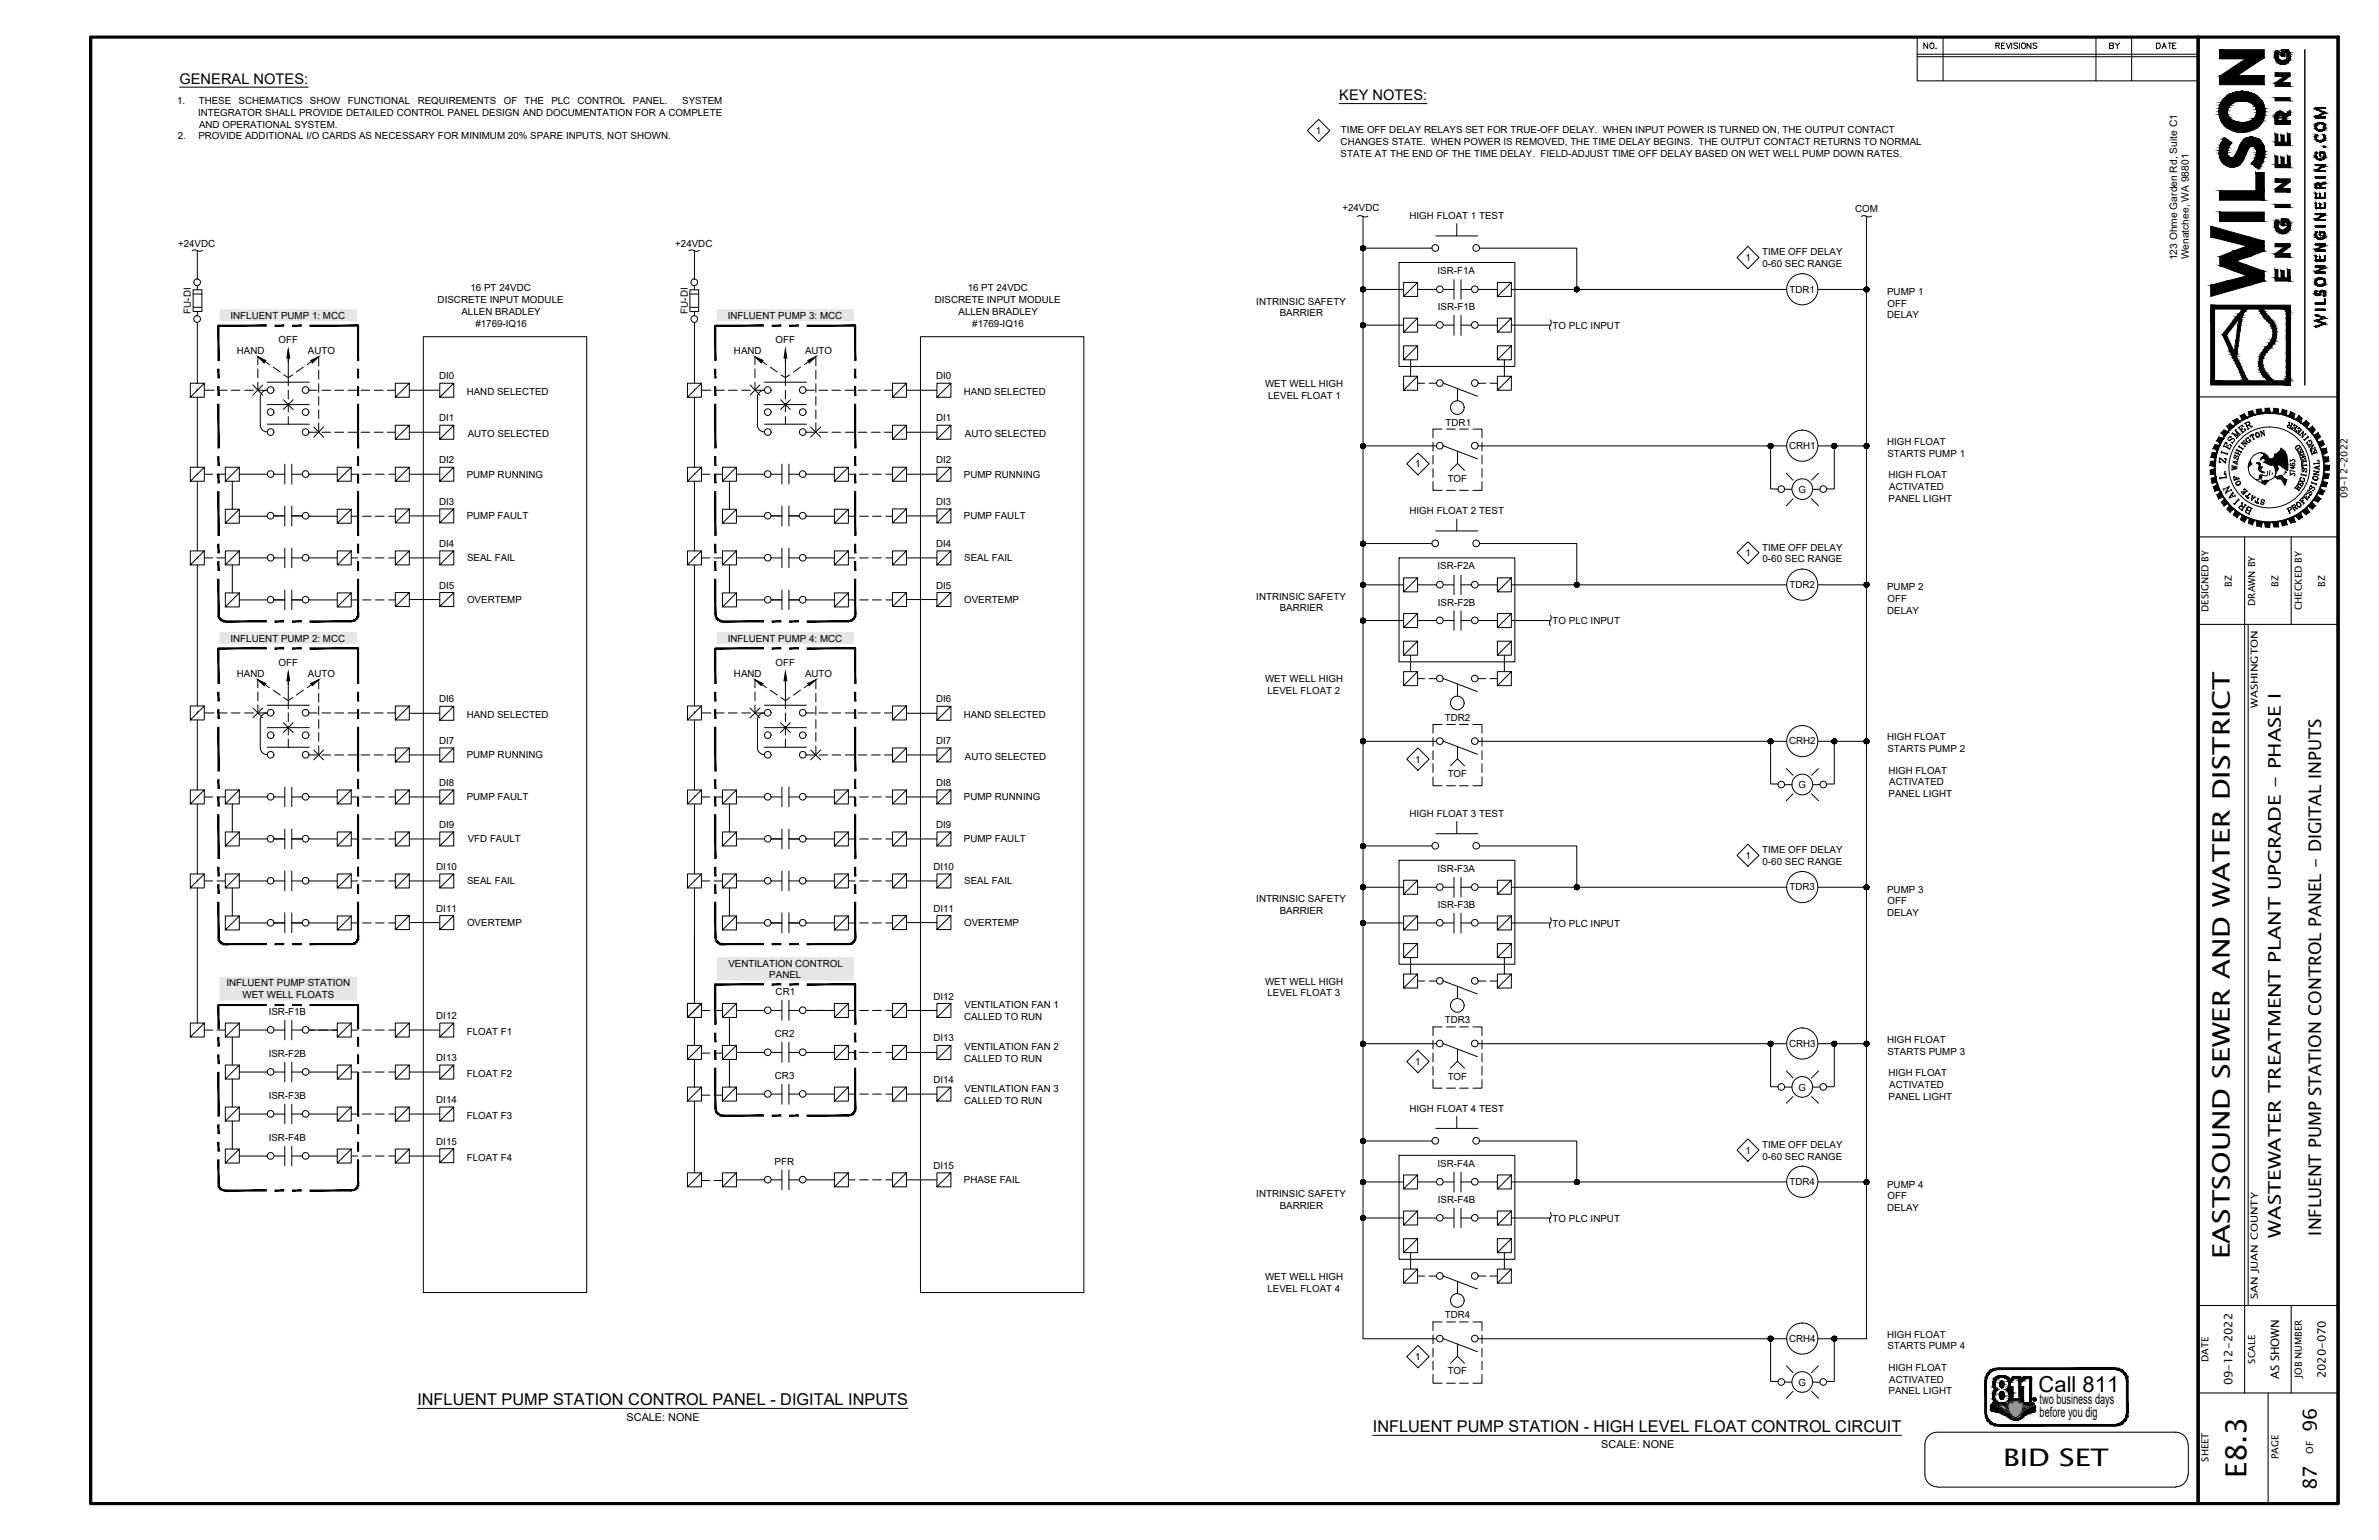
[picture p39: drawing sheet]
<svg xmlns="http://www.w3.org/2000/svg" width="432mm" height="279mm" viewBox="0 0 432 279" stroke-linecap="round" stroke-linejoin="round" font-family="sans-serif">
<defs><g id="words">
<text font-size="5.3" x="407.7" y="268.2" transform="rotate(-90 407.7 268.2)">E8.3</text>
<g font-size="4.4">
<text x="404.7" y="228.5" transform="rotate(-90 404.7 228.5)">EASTSOUND SEWER AND WATER DISTRICT</text>
<text x="363.6" y="265.9">BID SET</text>
</g>
<text font-size="4" x="370" y="252.5">Call 811</text>
<g font-size="3.5">
<text x="420.5" y="259.8" transform="rotate(-90 420.5 259.8)">96</text>
<text x="420.5" y="270.3" transform="rotate(-90 420.5 270.3)">87</text>
</g>
<g font-size="3.2">
<text x="414" y="224.5" transform="rotate(-90 414 224.5)">WASTEWATER TREATMENT PLANT UPGRADE - PHASE I</text>
<text x="421.3" y="224.2" transform="rotate(-90 421.3 224.2)">INFLUENT PUMP STATION CONTROL PANEL - DIGITAL INPUTS</text>
</g>
<g font-size="3">
<text x="75.8" y="254.9">INFLUENT PUMP STATION CONTROL PANEL - DIGITAL INPUTS</text>
<text x="249.2" y="259.8">INFLUENT PUMP STATION - HIGH LEVEL FLOAT CONTROL CIRCUIT</text>
</g>
<g font-size="2.7">
<text x="32.6" y="15.2">GENERAL NOTES:</text>
<text x="243.1" y="18.2">KEY NOTES:</text>
</g>
<g font-size="2.6">
<text x="370.2" y="254.7">two business days</text>
<text x="370.2" y="257.1">before you dig</text>
</g>
<g font-size="2.1">
<text x="405.2" y="251.3" transform="rotate(-90 405.2 251.3)">09-12-2022</text>
<text x="413.7" y="250.3" transform="rotate(-90 413.7 250.3)">AS SHOWN</text>
<text x="422.1" y="250.1" transform="rotate(-90 422.1 250.1)">2020-070</text>
</g>
<g font-size="2">
<text x="113.7" y="257.9">SCALE: NONE</text>
<text x="290.6" y="262.8">SCALE: NONE</text>
</g>
<g font-size="1.9">
<text x="395.2" y="47.2" transform="rotate(-90 395.2 47.2)">123 Ohme Garden Rd, Suite C1</text>
<text x="397.3" y="47.1" transform="rotate(-90 397.3 47.1)">Wenatchee, WA 98801</text>
</g>
<g font-size="1.8">
<text x="32.1" y="18.9">1.</text>
<text x="35.9" y="21">INTEGRATOR SHALL PROVIDE DETAILED CONTROL PANEL DESIGN AND DOCUMENTATION FOR A COMPLETE</text>
<text x="36.1" y="18.9">THESE</text>
<text x="36.1" y="23.2">AND OPERATIONAL SYSTEM.</text>
<text x="43.3" y="18.9">SCHEMATICS</text>
<text x="56.3" y="18.9">SHOW</text>
<text x="63.1" y="18.9">FUNCTIONAL</text>
<text x="75.8" y="18.9">REQUIREMENTS</text>
<text x="91.4" y="18.9">OF</text>
<text x="95.2" y="18.9">THE</text>
<text x="100.1" y="18.9">PLC</text>
<text x="104.8" y="18.9">CONTROL</text>
<text x="114.9" y="18.9">PANEL.</text>
<text x="123.8" y="18.9">SYSTEM</text>
<text x="32.3" y="25.3">2.</text>
<text x="36" y="25.3">PROVIDE ADDITIONAL I/O CARDS AS NECESSARY FOR MINIMUM 20% SPARE INPUTS, NOT SHOWN.</text>
<text x="238.8" y="24.3">1</text>
<text x="243.3" y="26.3">CHANGES STATE. WHEN POWER IS REMOVED, THE TIME DELAY BEGINS. THE OUTPUT CONTACT RETURNS TO NORMAL</text>
<text x="243.3" y="28.4">STATE AT THE END OF THE TIME DELAY. FIELD-ADJUST TIME OFF DELAY BASED ON WET WELL PUMP DOWN RATES.</text>
<text x="243.4" y="24.1">TIME OFF DELAY RELAYS SET FOR TRUE-OFF DELAY. WHEN INPUT POWER IS TURNED ON, THE OUTPUT CONTACT</text>
<text x="243.6" y="38.4">+24VDC</text>
<text x="255.8" y="39.8">HIGH FLOAT 1 TEST</text>
<text x="336.7" y="38.5">COM</text>
<text x="32.3" y="44.9">+24VDC</text>
<text x="122.6" y="44.9">+24VDC</text>
<text x="316.8" y="47.4">1</text>
<text x="319.8" y="46.3">TIME OFF DELAY</text>
<text x="85.4" y="52.8">16 PT 24VDC</text>
<text x="175.6" y="52.8">16 PT 24VDC</text>
<text x="260.9" y="49.8">ISR-F1A</text>
<text x="319.9" y="48.5">0-60 SEC RANGE</text>
<text x="324.8" y="53.1">TDR1</text>
<text x="342.5" y="53.5">PUMP 1</text>
<text x="34.6" y="56.9" transform="rotate(-90 34.6 56.9)">FU-DI</text>
<text x="41.8" y="57.8">INFLUENT PUMP 1: MCC</text>
<text x="79.4" y="55">DISCRETE INPUT MODULE</text>
<text x="83.8" y="57.1">ALLEN BRADLEY</text>
<text x="86.3" y="59.2">#1769-IQ16</text>
<text x="124.8" y="56.9" transform="rotate(-90 124.8 56.9)">FU-DI</text>
<text x="132.1" y="57.8">INFLUENT PUMP 3: MCC</text>
<text x="169.7" y="55">DISCRETE INPUT MODULE</text>
<text x="174" y="57.1">ALLEN BRADLEY</text>
<text x="176.5" y="59.2">#1769-IQ16</text>
<text x="228" y="55.2">INTRINSIC SAFETY</text>
<text x="232.3" y="57.3">BARRIER</text>
<text x="261" y="56.3">ISR-F1B</text>
<text x="281.8" y="59.7">TO PLC INPUT</text>
<text x="342.5" y="57.7">DELAY</text>
<text x="342.6" y="55.6">OFF</text>
<text x="43" y="64.1">HAND</text>
<text x="50.5" y="62.2">OFF</text>
<text x="55.9" y="64.1">AUTO</text>
<text x="133.2" y="64.1">HAND</text>
<text x="140.8" y="62.2">OFF</text>
<text x="146.1" y="64.1">AUTO</text>
<text x="79.7" y="68.8">DI0</text>
<text x="84.7" y="71.7">HAND SELECTED</text>
<text x="169.9" y="68.8">DI0</text>
<text x="174.9" y="71.7">HAND SELECTED</text>
<text x="229.6" y="70.2">WET WELL HIGH</text>
<text x="79.7" y="76.4">DI1</text>
<text x="169.9" y="76.4">DI1</text>
<text x="230.2" y="72.3">LEVEL FLOAT 1</text>
<text x="262.4" y="77.2">TDR1</text>
<text x="84.9" y="79.2">AUTO SELECTED</text>
<text x="175.1" y="79.2">AUTO SELECTED</text>
<text x="324.7" y="81.5">CRH1</text>
<text x="342.5" y="80.7">HIGH FLOAT</text>
<text x="342.6" y="82.9">STARTS PUMP 1</text>
<text x="79.7" y="84">DI2</text>
<text x="84.7" y="86.7">PUMP RUNNING</text>
<text x="169.9" y="84">DI2</text>
<text x="174.9" y="86.7">PUMP RUNNING</text>
<text x="256.9" y="84.8">1</text>
<text x="262.8" y="87.4">TOF</text>
<text x="326.5" y="89.4">G</text>
<text x="342.8" y="86.7">HIGH FLOAT</text>
<text x="342.9" y="88.9">ACTIVATED</text>
<text x="79.7" y="91.6">DI3</text>
<text x="84.7" y="94.2">PUMP FAULT</text>
<text x="169.9" y="91.6">DI3</text>
<text x="174.9" y="94.2">PUMP FAULT</text>
<text x="255.8" y="93.3">HIGH FLOAT 2 TEST</text>
<text x="342.8" y="91.1">PANEL LIGHT</text>
<text x="426.1" y="90.4" transform="rotate(-90 426.1 90.4)">09-12-2022</text>
<text x="79.7" y="99.3">DI4</text>
<text x="84.8" y="101.9">SEAL FAIL</text>
<text x="169.9" y="99.3">DI4</text>
<text x="175" y="101.9">SEAL FAIL</text>
<text x="316.8" y="100.9">1</text>
<text x="319.8" y="99.9">TIME OFF DELAY</text>
<text x="79.7" y="106.8">DI5</text>
<text x="169.9" y="106.8">DI5</text>
<text x="260.9" y="103.3">ISR-F2A</text>
<text x="319.9" y="102">0-60 SEC RANGE</text>
<text x="324.8" y="106.6">TDR2</text>
<text x="342.5" y="107.1">PUMP 2</text>
<text x="405.1" y="106.4" transform="rotate(-90 405.1 106.4)">BZ</text>
<text x="413.6" y="106.4" transform="rotate(-90 413.6 106.4)">BZ</text>
<text x="422" y="106.4" transform="rotate(-90 422 106.4)">BZ</text>
<text x="84.8" y="109.4">OVERTEMP</text>
<text x="175" y="109.4">OVERTEMP</text>
<text x="228" y="108.8">INTRINSIC SAFETY</text>
<text x="232.3" y="110.9">BARRIER</text>
<text x="261" y="109.9">ISR-F2B</text>
<text x="281.8" y="113.3">TO PLC INPUT</text>
<text x="342.5" y="111.3">DELAY</text>
<text x="342.6" y="109.2">OFF</text>
<text x="400.9" y="111" transform="rotate(-90 400.9 111)">DESIGNED BY</text>
<text x="409.3" y="109.9" transform="rotate(-90 409.3 109.9)">DRAWN BY</text>
<text x="417.8" y="110.7" transform="rotate(-90 417.8 110.7)">CHECKED BY</text>
<text x="41.8" y="116.4">INFLUENT PUMP 2: MCC</text>
<text x="132.1" y="116.4">INFLUENT PUMP 4: MCC</text>
<text x="43" y="122.7">HAND</text>
<text x="50.5" y="120.8">OFF</text>
<text x="55.9" y="122.7">AUTO</text>
<text x="133.2" y="122.7">HAND</text>
<text x="140.8" y="120.8">OFF</text>
<text x="146.1" y="122.7">AUTO</text>
<text x="229.6" y="123.8">WET WELL HIGH</text>
<text x="230.1" y="125.9">LEVEL FLOAT 2</text>
<text x="79.7" y="127.4">DI6</text>
<text x="84.7" y="130.2">HAND SELECTED</text>
<text x="169.9" y="127.4">DI6</text>
<text x="174.9" y="130.2">HAND SELECTED</text>
<text x="262.3" y="130.8">TDR2</text>
<text x="409.8" y="128.5" transform="rotate(-90 409.8 128.5)">WASHINGTON</text>
<text x="79.7" y="135">DI7</text>
<text x="84.7" y="137.6">PUMP RUNNING</text>
<text x="169.9" y="135">DI7</text>
<text x="175.1" y="137.9">AUTO SELECTED</text>
<text x="324.7" y="135.1">CRH2</text>
<text x="342.5" y="134.3">HIGH FLOAT</text>
<text x="342.6" y="136.5">STARTS PUMP 2</text>
<text x="79.7" y="142.6">DI8</text>
<text x="169.9" y="142.6">DI8</text>
<text x="256.9" y="138.4">1</text>
<text x="262.8" y="141">TOF</text>
<text x="326.5" y="143">G</text>
<text x="342.8" y="140.3">HIGH FLOAT</text>
<text x="342.9" y="142.5">ACTIVATED</text>
<text x="84.7" y="145.2">PUMP FAULT</text>
<text x="174.9" y="145.2">PUMP RUNNING</text>
<text x="255.8" y="148.2">HIGH FLOAT 3 TEST</text>
<text x="342.8" y="144.6">PANEL LIGHT</text>
<text x="79.7" y="150.2">DI9</text>
<text x="84.9" y="152.8">VFD FAULT</text>
<text x="169.9" y="150.2">DI9</text>
<text x="174.9" y="152.8">PUMP FAULT</text>
<text x="316.8" y="155.8">1</text>
<text x="319.8" y="154.7">TIME OFF DELAY</text>
<text x="79.2" y="157.8">DI10</text>
<text x="84.8" y="160.5">SEAL FAIL</text>
<text x="169.4" y="157.8">DI10</text>
<text x="175" y="160.5">SEAL FAIL</text>
<text x="260.9" y="158.2">ISR-F3A</text>
<text x="319.9" y="156.9">0-60 SEC RANGE</text>
<text x="324.8" y="161.5">TDR3</text>
<text x="342.5" y="161.9">PUMP 3</text>
<text x="79.2" y="165.4">DI11</text>
<text x="169.4" y="165.4">DI11</text>
<text x="228" y="163.7">INTRINSIC SAFETY</text>
<text x="232.3" y="165.8">BARRIER</text>
<text x="261" y="164.7">ISR-F3B</text>
<text x="342.5" y="166.2">DELAY</text>
<text x="342.6" y="164.1">OFF</text>
<text x="84.8" y="168">OVERTEMP</text>
<text x="175" y="168">OVERTEMP</text>
<text x="281.8" y="168.1">TO PLC INPUT</text>
<text x="41.1" y="178.9">INFLUENT PUMP STATION</text>
<text x="132.2" y="175.4">VENTILATION CONTROL</text>
<text x="139.6" y="177.5">PANEL</text>
<text x="229.6" y="178.7">WET WELL HIGH</text>
<text x="44" y="181">WET WELL FLOATS</text>
<text x="48.8" y="184.1">ISR-F1B</text>
<text x="79.2" y="184.9">DI12</text>
<text x="140.8" y="180.5">CR1</text>
<text x="169.4" y="181.4">DI12</text>
<text x="175" y="185">CALLED TO RUN</text>
<text x="175.1" y="182.9">VENTILATION FAN 1</text>
<text x="230.1" y="180.8">LEVEL FLOAT 3</text>
<text x="262.3" y="185.7">TDR3</text>
<text x="48.8" y="191.8">ISR-F2B</text>
<text x="84.7" y="187.8">FLOAT F1</text>
<text x="140.7" y="188.2">CR2</text>
<text x="169.4" y="188.9">DI13</text>
<text x="175.1" y="190.5">VENTILATION FAN 2</text>
<text x="324.7" y="189.9">CRH3</text>
<text x="342.5" y="189.2">HIGH FLOAT</text>
<text x="342.6" y="191.3">STARTS PUMP 3</text>
<text x="79.2" y="192.5">DI13</text>
<text x="84.7" y="195.4">FLOAT F2</text>
<text x="140.7" y="195.8">CR3</text>
<text x="169.4" y="196.5">DI14</text>
<text x="175" y="192.6">CALLED TO RUN</text>
<text x="256.9" y="193.2">1</text>
<text x="262.8" y="195.9">TOF</text>
<text x="326.5" y="197.9">G</text>
<text x="342.8" y="195.2">HIGH FLOAT</text>
<text x="342.9" y="197.4">ACTIVATED</text>
<text x="48.8" y="199.4">ISR-F3B</text>
<text x="79.2" y="200.2">DI14</text>
<text x="84.7" y="202.9">FLOAT F3</text>
<text x="175" y="200.2">CALLED TO RUN</text>
<text x="175.1" y="198.1">VENTILATION FAN 3</text>
<text x="255.8" y="201.7">HIGH FLOAT 4 TEST</text>
<text x="342.8" y="199.5">PANEL LIGHT</text>
<text x="48.8" y="207">ISR-F4B</text>
<text x="79.2" y="207.7">DI15</text>
<text x="316.8" y="209.3">1</text>
<text x="319.8" y="208.3">TIME OFF DELAY</text>
<text x="84.7" y="210.6">FLOAT F4</text>
<text x="140.6" y="211.3">PFR</text>
<text x="169.4" y="212.1">DI15</text>
<text x="174.9" y="214.7">PHASE FAIL</text>
<text x="260.9" y="211.7">ISR-F4A</text>
<text x="319.9" y="210.4">0-60 SEC RANGE</text>
<text x="324.8" y="215">TDR4</text>
<text x="342.5" y="215.5">PUMP 4</text>
<text x="228" y="217.2">INTRINSIC SAFETY</text>
<text x="232.3" y="219.3">BARRIER</text>
<text x="261" y="218.2">ISR-F4B</text>
<text x="281.8" y="221.7">TO PLC INPUT</text>
<text x="342.5" y="219.7">DELAY</text>
<text x="342.6" y="217.6">OFF</text>
<text x="229.6" y="232.2">WET WELL HIGH</text>
<text x="230.1" y="234.3">LEVEL FLOAT 4</text>
<text x="262.3" y="239.2">TDR4</text>
<text x="409.8" y="235.6" transform="rotate(-90 409.8 235.6)">SAN JUAN COUNTY</text>
<text x="324.7" y="243.5">CRH4</text>
<text x="342.5" y="242.7">HIGH FLOAT</text>
<text x="342.6" y="244.8">STARTS PUMP 4</text>
<text x="256.9" y="246.8">1</text>
<text x="262.8" y="249.4">TOF</text>
<text x="326.5" y="251.4">G</text>
<text x="342.8" y="248.7">HIGH FLOAT</text>
<text x="342.9" y="250.8">ACTIVATED</text>
<text x="400.9" y="247.1" transform="rotate(-90 400.9 247.1)">DATE</text>
<text x="409.3" y="247.4" transform="rotate(-90 409.3 247.4)">SCALE</text>
<text x="417.8" y="250" transform="rotate(-90 417.8 250)">JOB NUMBER</text>
<text x="342.8" y="253">PANEL LIGHT</text>
<text x="419.9" y="263.7" transform="rotate(-90 419.9 263.7)">OF</text>
<text x="400.9" y="265.2" transform="rotate(-90 400.9 265.2)">SHEET</text>
<text x="413.6" y="264.7" transform="rotate(-90 413.6 264.7)">PAGE</text>
</g>
<text font-size=".4" x="369.1" y="254">R</text>
</g></defs>
<path d="M16.4 6.7h408v266.1h-408zM16.4 6.7v266.1M399 6.7v266.1M424.4 6.7v266.1" fill="none" stroke="#000" stroke-width=".57"/>
<g fill="none" stroke="#000" stroke-width=".18">
<path d="M32.6 15.8h23.3M243.1 18.8h15.9M348 10.3h51M348 9.8h51M348 6.7v8h51M349.9 7.8v1l-.7-1v1M350.5 7.8a.51 .51 0 0 1 .5 .5 .51 .51 0 0 1-.4 .5 .63 .63 0 0 1-.1-1zM351.4 8.7v.1M352.7 6.7v8M362.3 8.3l.5-.1v-.4h-.5v1M362.6 8.3l.3 .5M363.3 8.3h.4"/>
<path d="M363.9 7.8h-.6v1h.6M364.2 7.8l.4 1 .3-1M365.1 7.8v1M366.2 7.9l-.1-.1h-.5l-.1 .1 .1 .3 .5 .2v.4a.45 .45 0 0 1-.6-.2M366.5 7.8v1M366.9 8a.47 .47 0 0 1 .8 .2 .47 .47 0 0 1-.6 .6l-.2-.2zM368.6 7.8v1l-.7-1v1M369.7 7.9l-.1-.1h-.5l-.1 .1 .1 .2 .5 .3 .1 .2-.3 .2-.4-.2M380.4 6.7v8M382.9 8.3l.6-.1v-.4h-.6v1h.6l.1-.4-.3-.1M383.9 7.8l.4 .5 .4-.5M384.3 8.3v.5"/>
<path d="M386.9 6.7v8M391.4 7.8h.3a.52 .52 0 0 1 .4 .5 .52 .52 0 0 1-.4 .5h-.3zM392.4 8.8l.4-1 .4 1M392.6 8.4h.5M393.5 7.8h.6M393.8 7.8v1M394.3 8.3h.4M395 7.8h-.7v1h.7M237.3 23.7l2-2 2.1 2-2.1 2zM246.4 39.3a.73 .73 0 0 1 .9 0M247.3 39.2a.73 .73 0 0 0 1 0M247.4 39.2v203.7h13.3"/>
<path d="M337.8 39.3a.73 .73 0 0 1 1 0M338.8 39.2v203.7h-8.8M338.8 39.2a.73 .73 0 0 0 .9 0M34.9 45.5a.73 .73 0 0 1 .9 0v5.1M35.1 52.6h1.5v3.9h-1.5zM35.1 53.3h1.5M35.1 55.8h1.5M35.8 51.9v.7M35.8 56.5v.8M35.8 58.5v11M35.8 45.4a.73 .73 0 0 0 1 0M39.6 59.1h.2"/>
<path d="M65 59v.2M125 45.5a.73 .73 0 0 1 1 0M125.2 52.6h1.6v3.9h-1.6zM125.2 53.3h1.6M125.2 55.8h1.6M126 45.4a.73 .73 0 0 0 .9 0M126 45.5v5.1M126 51.9v.7M126 56.5v.8M126 58.5v11M129.7 59.1h.2M155.3 59v.2"/>
<path d="M247 52.3h.8h-.8M247 52.5h.8zM247 52.6h.8zM247 52.7h.8h-.8M247 52.5v.2a.36 .36 0 0 0 .6 .2M247 45h.8zM247 45.1h.8zM247 45.2h.8zM247 45.1a.41 .41 0 0 0 .2 .4 .41 .41 0 0 0 .4 0M247 58.9h.8zM247 59h.8zM247 59.1h.8z"/>
<path d="M247 59.2h.8zM247 59a.38 .38 0 0 0 .1 .4 .38 .38 0 0 0 .5 0M247 52.8h.8zM247 44.8h.8zM247 45.3h.8zM247 45.3h.7h-.7M247 58.8h.8zM247 59.3h.7h-.7M247.1 44.8h.6h-.6M247.1 45.3h.6h-.6M247.1 58.7h.6h-.6M247.1 59.3h.6h-.6"/>
<path d="M247.1 52.9h.5h-.5M247.1 44.7h.5h-.5M247.1 58.7h.5h-.5M247.2 52.1h.4h-.5h.2a.43 .43 0 0 1 .5 .4M247.2 52.9h.4h-.4M247.2 45.5h.4h-.4M247.2 59.4h.4h-.4M247.2 52.1h.3M247.3 53h.2M247.3 44.6h.2M247.3 45.5h.2M247.3 58.6h.2"/>
<path d="M247.3 59.4h.2M247.4 52.5h7.4M247.4 45h12.5M247.4 59h7.4M247.5 44.6h-.4h.2a.45 .45 0 0 1 .5 .4M247.5 58.6h-.4h.2a.45 .45 0 0 1 .5 .4M247.6 52.2h-.5h.6M247.6 52.8h-.5h.6M247.6 44.7h-.5h.6M247.6 45.4h-.5h.6M247.6 58.7h-.5h.6M247.6 59.4h-.5h.6"/>
<path d="M247.7 52.3h-.7h.8M247.7 44.8h-.7h.8M247.7 58.7h-.7h.8M247.8 52.4h-.8h.8M247.8 44.9h-.8h.8M247.8 58.9h-.8h.8M253.9 47.6h21.1v18.9h-21.1zM257.3 51.2l-2.5 2.6v-2.6h2.5v2.6h-2.5M257.3 57.7l-2.5 2.6v-2.6h2.5v2.6h-2.5M257.3 52.5h3.4M257.3 59h3.4M260.6 42.8h7.6"/>
<path d="M262 52.5h1.9M262 59h1.9M263.9 50.7v3.6M263.9 57.2v3.6M264.4 40.6v2.2M265.2 52.5h1.9M265.2 50.7v3.6M265.2 57.2v3.6M265.2 59h1.9M268.4 52.5h3.4M268.4 59h3.4M268.6 45h17.6v7.5"/>
<path d="M274.3 51.2l-2.5 2.6v-2.6h2.5v2.6h-2.5M274.3 57.7l-2.5 2.6v-2.6h2.5v2.6h-2.5M274.3 59h7.1a.73 .73 0 0 0 0 .9M274.3 52.5h50M281.4 58a.73 .73 0 0 1 0 1M285.7 52.4h.9zM285.7 52.5h.9zM285.7 52.6h.9zM285.7 52.5l.1 .2a.41 .41 0 0 0 .6 .2M285.8 52.3h.8h-.7M285.8 52.8h.8M285.9 52.2h.6h-.6"/>
<path d="M285.9 52.8h.6M285.9 52.9h.5h-.5M285.9 52.8h.5M286 52.9h.4h-.4M286 52.1h.1a.43 .43 0 0 1 .5 .4M286.1 52.1h.2h-.2M286.1 53h.2M286.4 52.1h-.5h.5M286.6 52.3h-.8h.8M286.6 52.7h-.8h.8M317.2 44.7l2.1 2-2.1 2.1-1.9-2.1zM330 52.5h8.8"/>
<path d="M338.3 52.4h.9h-.8M338.3 52.5h.9zM338.3 52.6h.9zM338.3 52.6h.9h-.8M338.3 52.5l.1 .2a.41 .41 0 0 0 .6 .2M338.4 52.3h.8h-.7M338.4 52.3h.8zM338.4 52.8h.8h-.7M338.5 52.2h.6h-.6M338.5 52.8h.6h-.6M338.5 52.9h.5h-.5M338.6 52.9h.4h-.4"/>
<path d="M338.6 52.1h.1a.43 .43 0 0 1 .5 .4M338.6 52.1h.4M338.6 53h.3M339 52.1h-.5h.5M339.2 52.7h-.8h.8M35.8 70.8h.1M35.8 72.1v12.7M37.1 69.5l-2.6 2.6v-2.6h2.6v2.6h-2.6M37.1 70.8h1.8M39.6 70.8h1.6M42 70.8h1.6M44.4 70.8h1.6"/>
<path d="M45.9 69.8l1.8 1.9M46.7 70.8h1.8M46.8 64.7v1.5M46.8 66.9v1.6M46.8 69.3v1.5M47.7 69.8l-1.8 1.9M48.1 65.6l.8 .6M48.5 70.8a1.24 1.24 0 0 0-1.3 1.2v5.2a1.24 1.24 0 0 0 1.3 1.2M48.5 77h7.6M48.5 73.4h7.6M48.5 69.3h7.6M49.6 66.6l1.3 .9"/>
<path d="M51.4 72.5l1.8 1.8M51.5 68l.8 .5 .8-.5M52.3 63.4v2.3M52.3 65v5M52.3 70.8v1.6M52.3 73.2v1.5M52.3 75.6v1.4M53.2 72.5l-1.8 1.8M55.1 66.6l-1.3 .9M56.1 78.4h1.5M56.1 70.8h1.5M56.5 65.6l-.7 .6"/>
<path d="M57 77.5l1.7 1.8M57.8 64.7v1.7M57.8 67.2v1.6M57.8 69.6v1.6M57.8 71.9v1.6M57.8 74.4v1.5M57.8 76.7v1.7M58.4 78.4h1.6M58.4 70.8h1.6M58.7 77.5l-1.7 1.8M60.8 78.4h1.6M60.8 70.8h1.6"/>
<path d="M63.2 78.4h1.6M63.2 70.8h1.6M65.5 78.4h1.6M65.5 70.8h1.6M67.9 78.4h1.6M67.9 70.8h1.6M70.3 78.4h1.5M70.3 70.8h1.5M74.3 70.8h5.5M74.3 78.4h5.5M74.3 69.5l-2.5 2.6v-2.6h2.5v2.6h-2.5M74.3 77.2l-2.5 2.5v-2.5h2.5v2.5h-2.5"/>
<path d="M76.8 61.1h29.7v173.4h-29.7zM82.4 69.5l-2.6 2.6v-2.6h2.6v2.6h-2.6M82.4 77.2l-2.6 2.5v-2.5h2.6v2.5h-2.6M126 70.8h.1M126 72.1v12.7M127.3 69.5l-2.5 2.6v-2.6h2.5v2.6h-2.5M127.3 70.8h1.7M129.9 70.8h1.5M132.2 70.8h1.6M134.6 70.8h1.6M136.1 69.8l1.8 1.9M137 70.8h1.7"/>
<path d="M137 64.7v1.5M137 66.9v1.6M137 69.3v1.5M137.9 69.8l-1.8 1.9M138.4 65.6l.7 .6M138.7 70.8a1.24 1.24 0 0 0-1.2 1.2v5.2a1.24 1.24 0 0 0 1.2 1.2M138.7 77h7.7M138.7 73.4h7.7M138.7 69.3h7.7M139.8 66.6l1.3 .9M141.7 72.5l1.7 1.8M141.7 68l.9 .5 .7-.5"/>
<path d="M142.6 63.4v2.3M142.6 65v5M142.6 70.8v1.6M142.6 73.2v1.5M142.6 75.6v1.4M143.4 72.5l-1.7 1.8M145.3 66.6l-1.3 .9M146.4 78.4h1.4M146.4 70.8h1.4M146.7 65.6l-.7 .6M147.1 77.5l1.9 1.8M148.1 64.7v1.7"/>
<path d="M148.1 67.2v1.6M148.1 69.6v1.6M148.1 71.9v1.6M148.1 74.4v1.5M148.1 76.7v1.7M148.7 78.4h1.5M148.7 70.8h1.5M149 77.5l-1.9 1.8M151 78.4h1.6M151 70.8h1.6M153.4 78.4h1.6M153.4 70.8h1.6"/>
<path d="M155.8 78.4h1.6M155.8 70.8h1.6M158.2 78.4h1.6M158.2 70.8h1.6M160.5 78.4h1.5M160.5 70.8h1.5M164.5 70.8h5.6M164.5 78.4h5.6M164.5 69.5l-2.5 2.6v-2.6h2.5v2.6h-2.5M164.5 77.2l-2.5 2.5v-2.5h2.5v2.5h-2.5M167.1 61.1h29.6v173.4h-29.6zM172.6 69.5l-2.5 2.6v-2.6h2.5v2.6h-2.5"/>
<path d="M172.6 77.2l-2.5 2.5v-2.5h2.5v2.5h-2.5M256 65.3v3M257.3 68.3l-2.5 2.5v-2.5h2.5v2.5h-2.5M257.3 62.7l-2.5 2.6v-2.6h2.5v2.6h-2.5M257.3 69.5h1.3M259.4 69.5h1.3M261.7 77.9h-1.6v1.5M262 69.5l6.2 2.4M262.6 77.9h1.6M264.5 70.5v2.2M264.9 77.9h1.6M267.3 77.9h1.7v1.5"/>
<path d="M268.4 69.5h1.3M270.4 69.5h1.4M273 65.3v3M274.3 68.3l-2.5 2.5v-2.5h2.5v2.5h-2.5M274.3 62.7l-2.5 2.6v-2.6h2.5v2.6h-2.5M404.5 79.9l.9-.3 .2 .1v.2l-.3 .4h-.4l.4 .2-.2-.2M404.9 79.2l-.2-.1 .3 .2a.36 .36 0 0 0-.5 .1 .36 .36 0 0 0 .2 .5l.7-.3M405.1 78.7l.1-.2 .9 .6M405.8 78l.8 .9M405.9 77.9l-.2 .1M406.1 79.3l-.2 .3M406.3 77.5l.7 1"/>
<path d="M406.4 77.5l.7 1M406.5 78.9l-.8-.9 .6 1.2-1.1-.6 .8 .8M406.7 78.7l-.3 .3M406.8 77.6l.3 .4M406.9 77.2l.3 .2-.2-.3-.8 .6M407 77.8l-.3 .2M407.3 79.9l-.2 .2M407.4 76.8l.8-.3 .2 .4-.5 .4M407.5 76.8l.6 1.1M407.6 78.1l-.2-.3 .2 .2-.7 .6M407.6 76.8l.5 1M407.7 79.6a.51 .51 0 0 0 .5 .7"/>
<path d="M408 76.6h.3l-.1 .4M408.1 79.4v.2l-.1-.3 .1 .1a.41 .41 0 0 0-.5 .4 .41 .41 0 0 0 .4 .4 .41 .41 0 0 0 .4-.3M408.1 77.2h.2l.4 .3v-.2M408.2 77.2l.5 .3v-.2M408.2 77.7l-.3 .2M408.3 79.8l.2 .3M408.3 79.8l.3 .2M408.4 79.7l-.2 .2M408.6 78.9l.5 .8M408.7 78.9l.4 .8M408.9 78.8l.2 .2-.2-.3-.5 .4 .1 .2-.1-.2M409.2 79.6l-.3 .2"/>
<path d="M409.6 78.5a.42 .42 0 0 0-.2 .6 .42 .42 0 0 0 .7 0 .39 .39 0 0 0-.1-.5 .39 .39 0 0 0-.6 .1l.2 .5 .2 .1M409.6 78.5a.5 .5 0 0 1 .4 .8M410.3 78.2l-.1 .1M410.4 79.1h.2M410.8 78.2l.2 .8-.6-.6M411 78.1l-.3 .1M411 78.9l-.7-.7 .2 .9M415.4 76.6h.1l.1 .6M415.4 76.7l.1-.1h.1l-.1 .5M415.5 77.2h-.3l.1 .3M415.6 77.7l.5-.9-.4 .9M415.8 77.3l-.4-.2-.2 .2v.2l.6 .3"/>
<path d="M415.9 77.9l.2-.3-.2 .3 .6 .3M415.9 76.8l.3 .1M416.4 78.1l.5-.8-.5 .9M416.4 77.6l.2 .1M416.4 77.1l-.2 .2 .2-.3 .6 .4M416.5 77.5l-.2 .2M416.7 78.4l.1-.3-.1 .3 .6 .4M417.1 78.2l.3 .1M417.3 78l-.2 .3M417.3 77.6l-.2 .2 .2-.2 .5 .4M417.3 78.9l.2 .2M417.4 78.9l.7-.6-.2 .9"/>
<path d="M417.7 78l-.6 .7M417.7 77.9l-.6 .8M418 78.4l-.2 .9 .2 .1M418.1 79.7l.2 .2M418.2 79.8l.8-.6-.7 .6M418.4 78.6l.2 .2M418.5 78.7l-.7 .7M418.8 79.1l.2 .3M419 79.9l.2 .3M419.4 79.9a.4 .4 0 0 1 .2 .5 .4 .4 0 0 1-.3 .3l-.3 .1-.2-.2v-.3h-.2l.2-.1v.1M419.4 79.9l-.2 .2M419.4 79.8l-.3 .2"/>
<path d="M35.8 86h.1M35.8 87.3v12.6M37.1 84.8l-2.6 2.5v-2.5h2.6v2.5h-2.6M37.1 99.9l-2.6 2.6v-2.6h2.6v2.6h-2.6M37.1 86h1.5M39.4 86h1.5M42.2 87.3v5.1M43.4 84.8l-2.5 2.5v-2.5h2.5v2.5h-2.5M43.4 92.4l-2.5 2.5v-2.5h2.5v2.5h-2.5M43.4 99.9l-2.5 2.6v-2.6h2.5v2.6h-2.5M43.4 86h5.1M43.4 93.7h5.1"/>
<path d="M49.8 93.6h1.9M49.8 86h1.9M51.7 84.2v3.6M51.7 91.8v3.6M51.7 99.4v3.6M53 93.6h1.9M53 84.2v3.6M53 91.8v3.6M53 99.4v3.6M53 86h1.9M56.1 86h5.1M56.1 93.7h5.1"/>
<path d="M63.8 84.8l-2.6 2.5v-2.5h2.6v2.5h-2.6M63.8 92.4l-2.6 2.5v-2.5h2.6v2.5h-2.6M63.8 99.9l-2.6 2.6v-2.6h2.6v2.6h-2.6M63.8 86h1.2M63.8 93.7h1.2M65.8 86h1.6M65.8 93.7h1.6M68.1 86h1.6M68.1 93.7h1.6M70.5 86h1.3M70.5 93.7h1.3M74.3 86h5.5"/>
<path d="M74.3 93.6h5.5M74.3 84.8l-2.5 2.5v-2.5h2.5v2.5h-2.5M74.3 92.3l-2.5 2.6v-2.6h2.5v2.6h-2.5M74.3 99.9l-2.5 2.6v-2.6h2.5v2.6h-2.5M82.4 84.8l-2.6 2.5v-2.5h2.6v2.5h-2.6M82.4 92.3l-2.6 2.6v-2.6h2.6v2.6h-2.6M82.4 99.9l-2.6 2.6v-2.6h2.6v2.6h-2.6M126 86h.1M126 87.3v12.6M127.3 84.8l-2.5 2.5v-2.5h2.5v2.5h-2.5M127.3 99.9l-2.5 2.6v-2.6h2.5v2.6h-2.5M127.3 86h1.5"/>
<path d="M129.6 86h1.5M132.4 87.3v5.1M133.7 84.8l-2.6 2.5v-2.5h2.6v2.5h-2.6M133.7 92.4l-2.6 2.5v-2.5h2.6v2.5h-2.6M133.7 99.9l-2.6 2.6v-2.6h2.6v2.6h-2.6M133.7 86h5M133.7 93.7h5M140 93.6h1.9M140 86h1.9M141.9 84.2v3.6M141.9 91.8v3.6M141.9 99.4v3.6"/>
<path d="M143.2 93.6h1.9M143.2 86h1.9M143.2 84.2v3.6M143.2 91.8v3.6M143.2 99.4v3.6M146.4 86h5M146.4 93.7h5M154 84.8l-2.6 2.5v-2.5h2.6v2.5h-2.6M154 92.4l-2.6 2.5v-2.5h2.6v2.5h-2.6M154 99.9l-2.6 2.6v-2.6h2.6v2.6h-2.6M154 86h1.2M154 93.7h1.2"/>
<path d="M156 86h1.6M156 93.7h1.6M158.4 86h1.6M158.4 93.7h1.6M160.8 86h1.2M160.8 93.7h1.2M164.5 86h5.6M164.5 93.6h5.6M164.5 84.8l-2.5 2.5v-2.5h2.5v2.5h-2.5M164.5 92.3l-2.5 2.6v-2.6h2.5v2.6h-2.5M164.5 99.9l-2.5 2.6v-2.6h2.5v2.6h-2.5M172.6 84.8l-2.5 2.5v-2.5h2.5v2.5h-2.5"/>
<path d="M172.6 92.3l-2.5 2.6v-2.6h2.5v2.6h-2.5M172.6 99.9l-2.5 2.6v-2.6h2.5v2.6h-2.5M247 80.7h.8h-.8M247 80.8h.8zM247 80.9h.8zM247 81h.8zM247 81.1h.8h-.8M247 80.9a.41 .41 0 0 0 .2 .4 .41 .41 0 0 0 .4 0h-.4M247 98.4h.8h-.8M247 98.5h.8zM247 98.6h.8zM247 98.7h.8z"/>
<path d="M247 98.8h.8h-.8M247 98.6a.41 .41 0 0 0 .2 .4 .41 .41 0 0 0 .4 0h-.4M247 80.6h.8h-.7M247 81.2h.7h-.6M247 98.4h.8h-.7M247 98.9h.7h-.6M247.1 80.6h.6h-.6M247.1 81.3h.5M247.1 98.3h.6h-.6M247.1 99h.5M247.1 80.5h.2a.45 .45 0 0 1 .5 .4M247.1 98.2h.2a.45 .45 0 0 1 .5 .4"/>
<path d="M247.2 81.3h.4M247.2 99.1h.4M247.3 80.5h.2M247.3 98.2h.2M247.4 80.9h13.3M247.4 98.6h12.5M247.5 80.5h-.4h.5M247.5 98.2h-.4h.5M247.7 81.2h-.7h.8M247.7 98.9h-.7h.8M247.8 81h-.8h.8M247.8 98.7h-.8h.8"/>
<path d="M255.3 84.1l2.1-1.9 2 1.9-2 2.1zM260.1 87.4v1.6h1.6M260.1 80.3v1.6M260.1 82.6v1.6M260.1 85v1.6M260.6 96.3h7.6M262 80.9l6.2 2.3M262.6 89h1.6M263.3 85.3l1.2-1.2 1.3 1.2M264.4 94.2v2.1M264.5 81.9v2.2M264.9 89h1.6"/>
<path d="M268.4 80.9h55.9M268.6 98.6h17.6v7.5M269 87.4v1.6h-1.7M269 80.3v1.6M269 82.6v1.6M269 85v1.6M320.9 80.8h.9zM320.9 80.9h.9zM320.9 81h.9zM320.9 81.1h.9zM321 80.6h.8h-.7M321 80.7h.8z"/>
<path d="M321 81.2h.8zM321 81.2h.7h-.6M321.1 80.6h.6h-.6M321.1 81.3h.5M321.2 81.3h.4M321.2 80.5h.2M321.4 80.9v7.8h1.3M321.5 80.5h-.4h.5M321.6 80.5h-.4l-.2 .1-.1 .3M321.8 80.8h-.9h.9M321.8 80.9l-.2 .4h-.5M324 88.8h1.2"/>
<path d="M324.2 85.9l1.2 1.2M325.4 90.5l-1.2 1.3M328.8 90.5l1.3 1.3M329.1 88.8h1.2M330 80.9h8.8M330.1 85.9l-1.3 1.2M332.5 80.8h.9h-.9M332.5 80.8h.9zM332.5 80.9h.9zM332.5 81h.9zM332.5 80.9v.1a.49 .49 0 0 0 .7 .3h-.5M332.5 81.1h.9"/>
<path d="M332.5 80.7h.8zM332.5 81.1h.8M332.5 81.2h.8zM332.6 80.6h.6M332.6 81.2h.6zM332.7 80.5h.4M332.7 80.6h.5M332.7 80.5h.4l.2 .1 .1 .3M332.7 81.3h.4M332.8 80.5h.3M332.9 80.9v7.8h-1.3M333.2 80.6h-.7h.8"/>
<path d="M338.3 80.8h.9h-.9M338.3 80.8h.9zM338.3 80.9h.9zM338.3 81h.9zM338.3 80.9l.2 .4h.5M338.4 80.8h.8h-.8M338.4 81.1h.8zM338.4 81.2h.8zM338.5 80.5h.5h-.4M338.5 81.3h.6M338.6 80.5h.3l.3 .1v.3M338.6 81.3h.4"/>
<path d="M338.7 80.5h.2M339 80.6h-.5h.6M339.1 80.6h-.7h.8M339.1 81.2h-.6h.7M339.2 80.7h-.8h.8M402.8 83.8l.3 .1-.3-.1 .1-.7 1.1 .8M402.9 83.1l1 .9 .2-.8h-.4l.4 .1M402.9 86.6l.1 .3M403.2 82l1.1 .4M403.2 81.9v.3M403.5 88.6l.2 .4M403.6 88.8l1-.5-.5 1"/>
<path d="M403.6 80.9l1.1 .6M403.7 80.9l1 .5M403.9 85.5l-.1 .2zM403.9 80.3l.3 .2-.3-.2-.4 .8M403.9 89.4l.2 .2M404 86h-.3l.3-.1 .1 .8M404.1 86.6l-1.2 .1M404.1 86.6l-1.2 .2M404.1 80.7l.4 .2M404.3 80.8l-.2 .4M404.4 82.2l-.2 .3M404.6 88.3l-.7 1.1 1.1-.5"/>
<path d="M404.9 88.8l.2 .2M405 80.8l-.3-.2 .3 .2-.4 .8M405.1 89.7l.3 .4M405.1 84.5l.9 .2-.9 .1 .9 .2-.9 .2M405.1 84.4v.2M405.1 85v.3M405.2 89.3l.2 .2M405.3 89.3l-.7 1.1 1.1-.4M405.3 89.4l-.6 .8M405.4 83.9l.7-.2-.8 .1 .8 .5M405.4 86.6l.2-.1-.2 .1 .2 .6M405.4 91.3l.2 .3"/>
<path d="M405.5 91.4l.8-.8-.8 .9M405.6 83.2l.3-.4a.29 .29 0 0 1 .5 .1 .29 .29 0 0 1-.3 .4h-.1l.2 .1-.1-.1M405.6 89.8l.2 .2M405.6 82.6h.2a.29 .29 0 0 0-.4 .3 .29 .29 0 0 0 .3 .3l.4-.5M405.7 82.1l.8 .4M405.8 82.1l.7 .4M405.8 82l-.2 .2M405.8 86.7l.1 .2M405.8 85l-.7 .2M405.8 84.7l-.7 .1M405.9 83.8l-.1 .3M406 81.7l.8 .3"/>
<path d="M406 81.6l.8 .4M406 86.6l-.3 .1M406 81.5l-.1 .3M406.1 84.1l-.1 .2M406.1 83.6v.2M406.2 90.5l.3 .2M406.3 86.8l-.8 .3M406.3 86.7l.1 .2M406.3 81.9l-.2 .4M406.4 81l.7 .5-.8-.5M406.4 86.9l-.9 .2M406.5 80.8l-.2 .3"/>
<path d="M406.6 87.4a.48 .48 0 0 0-.8 .4M406.6 82.4l-.1 .2M406.7 87.5a.43 .43 0 0 1-.4 .5 .43 .43 0 0 1-.5-.3 .39 .39 0 0 1 .6-.4 .39 .39 0 0 1 .1 .6l-.5 .1-.1-.1M406.8 91.2h.2l-.1 .6M406.8 80.5v-.2l1 .2M406.8 91.8l-.3 .1-.1 .2 .1 .2M406.8 91.2h.2v.7M406.8 89.3l.2-.1-.2 .1 .4 .5M406.8 80.4l.7 .6M406.8 81.9l-.1 .3M407.2 92.1l-.5-.3-.3 .1v.2l.6 .5M407.2 89.7l.6-.6-.6 .6"/>
<path d="M407.2 81.3l-.2 .3M407.2 80l.7 .6-1-.2M407.3 89.2l.1 .2M407.4 91.5l.3 .2M407.4 89.1l-.2 .2M407.5 88.7l-.3 .2 .2-.2 .5 .5M407.5 80.9l-.1 .2M407.5 91.6l-.7 .9M407.6 90l.1-.1-.2 .1 .6 .4 .1-.2-.2 .2M407.6 91.6l-.7 1M408 92.5h-.3l-.2 .3 .8 .5M408.2 92l-.3 .1v.4h.1l-.2-.3 .3-.3 .7 .4"/>
<path d="M408.2 89.5l.2 .2M408.3 89.5l-.5 .7 .6-.7M408.4 92.8l-.5-.3-.3 .3 .1 .2M408.4 84.1l-.1 .2 .1-.4 .2 .3-.5 .4 .3-.9 .3 .5-.6 .5a2.42 2.42 0 0 1 2.9-2.5l.5 .5 .3 .4 .3 .1 .6-.1 .1-.2-.2 1.4 .3 .8a1.37 1.37 0 0 1-1 2l-.7 .8-.5-.1a4.8 4.8 0 0 1-2.5-2.1l-.1-1M408.6 92.2l-.5 1M408.7 92.2l-.5 1.1M408.7 89.9l.2 .1M408.8 89.9l-.2 .9 .7-.6M408.8 90.2l.3 .2M408.9 89.9l-.2 .8M409.2 90.1l.2 .1M409.3 91.1l.1-.2-.1 .2 .6 .3 .1-.3-.2 .2"/>
<path d="M409.6 91.2l.3-.8-.3 .8M409.8 90.4l.2 .1M410.1 85.2v-.4l.1 .2h.1l-.1 .5-.2-.6 .1-.4-.1-.4h.1l-.4-.1h.4l.1 .1v.8l.3-.1-.2 .4v.2l.4 .3h.3h-.3l-.4-.4 .3-.7-.3 .2v-.7l-.2-.2h-.5v.2l.4 .1v.4a.85 .85 0 0 0 .2 .9 .85 .85 0 0 0 .8 .3M410.3 82.2l.6 .2v.2l-.5 .4-.1 .5 .4-.4 .2 .1 .2 .1 .1 .3-.1 .2h-.3l1.3 .7 .5-.1M410.3 86.9l.3 .3-.1 .3 .6 .3 .6-.6-.5-.1-.5 .1v.2l.3 .2 .5-.4-.7 .2 .2 .1 .3-.2M410.4 90.9l.5 .4a.29 .29 0 0 1-.3 .3 .29 .29 0 0 1-.3-.4v.2M410.6 86.2l-.1 .2v.3l-.4 .2 .1-.7 .1 .5 .2-.1-.2-.1 .2-.3h-.2M411 90.8v.2v-.2a.29 .29 0 0 0-.4-.2 .29 .29 0 0 0-.1 .5l.4 .3M411.5 85.5v.8l-1.4-.1-.1 .8h-.6M412 85.3l-.1 .9M412.4 85.8v.2M412.6 83.7l.2 .1-1.1-.2 .4 .2 .8 .1v-.3l-.8 .1-.6-.3 .2 .3 1.2 .3 .2 .3-.2-.9-.8 .2-.9-.7 .3 .3-.3-.6-.2 .3 .4 .2 .1 .6 1.3 .4 .3 .5 .2 .7v-.3l-.4-2-.1 .3-.7 .3-1.1-1.1 .1 .2-.5 .4 .4-.2 .3 .3 .1 .6 1.3 .4 .4 .7 .1 .6 .2-.5-.5-2.6-.2 .8-.6 .2-.4-.2-.3-.6-.5-.3 .1 .4-.5 .4v.1l.3-.1 .4 .1v.7l1 .4h.5l.4 .8v.5"/>
<path d="M412.8 82.9v-.5a1.81 1.81 0 0 0 1.2-1.1l.8 .7 .3 .7 .2 1.6-.1 1.1-1.3-.9-.3-.2-.3 .1 .3 .7-.7 1.2 .2 .3 1-.4 .4 .6 .6 .2-.4 1.1-.6-1.2h-.8l-.4-.5 .5 .3 .7 .2 .6 .9 .3-.7-.5-.2-.4-.6-.8 .3 .8 .1 .6 .9 .1-.5-.3-.2-.4-.5-.6 .2h.6l.6 .8v-.3l-.6-.5h-.3M414.9 82.4l.2 1-.4-1.4 .5 2.3-.7-2.5 .7 3-.9-3.1 .9 3.6-1.1-3.9 .9 3.8-1-3.7 .7 3.4-.8-3.2 .6 3.1-.7-2.9 .4 2.7-.6-2.6 .4 2.5-.6-2.3 .3 2.1-.5-1.9 .3 1.9-.5-1.9 .3 1.9M415 85.7l-.3-.1 .1 .1-.3 .4M415.1 92.3l.4-.2h.4l-.1 .4-.4 .1M415.2 92.2l.4 .9-.4-.8M415.5 92.1h.3v.4M415.7 86.3v-.4l.3 .2a.25 .25 0 0 1 .3-.2 .25 .25 0 0 1 .1 .4v.1M415.7 83.8v-.4l.3 .2a.25 .25 0 0 1 .4-.2 .25 .25 0 0 1 0 .4M415.7 93l-.2 .2M415.8 84.1h-.1v.3l.7 .1a.22 .22 0 0 0 0-.4 .22 .22 0 0 0-.3 0 .22 .22 0 0 0 0 .4h.1M415.9 91.9l.5-.3 .2 .1v.3l-.4 .2M416 91.8l.5 .8"/>
<path d="M416.1 91.8l.4 .8M416.2 84.6v.5l-.5-.3h.9M416.3 91.6l.3 .2v.2M416.4 92.1l.6 .1M416.5 88.6l.4-.5h.2l.1 .2-.3 .4M416.6 88.5l.7 .5-.7-.5M416.6 92.1l.3 .2h.1v-.2M416.6 85.6l-.9-.3v.4M416.6 92.5l-.2 .2M416.8 88.2h.3v.2M416.9 91.2a.48 .48 0 0 0 .1 .6 .48 .48 0 0 0 .6 .1 .45 .45 0 0 0-.1-.7 .45 .45 0 0 0-.6 .1 .56 .56 0 0 0 .6 .6M417 91.1a.59 .59 0 0 1 .6 .8"/>
<path d="M417 81.9l.2-.2-.2 .2 .3 .5M417.3 87.3l.2 .1-.2-.1-.3 .6M417.3 82.3l.7-.4-.7 .5M417.4 80.9a.51 .51 0 0 0-.7 .5M417.4 88.8l-.2 .3M417.4 87.6l.3 .2M417.4 86.9a.57 .57 0 0 0 .9 .3M417.5 90.7l.6 .7-.7-.7M417.5 81.9l.1 .2M417.6 88.5h-.5M417.6 88.4v.2l-.5-.1M417.6 83.1l.8-.3-.8 .3"/>
<path d="M417.6 87.7l-.2 .2M417.6 81.2l-.7 .5M417.6 81.1l-.8 .5M417.6 86.7h.2l-.2-.1a.45 .45 0 0 0 .2 .8l.5-.2v-.3M417.6 83.4l.3-.1h-.3l.2 .7M417.6 81.2l-.2-.3a.45 .45 0 0 0-.6 0 .45 .45 0 0 0-.1 .5l.2 .3M417.6 81.8l-.3 .2M417.7 86.1l.8 .2M417.7 86l.8 .2M417.7 85.9l-.1 .3M417.8 84.2l.2-.1h-.2v.7h.3l-.3-.1M417.8 81.5h-.2h.2l.3 .5"/>
<path d="M417.8 90.4l.3 .1-.2-.2-.5 .5M417.8 84.5l.9-.1-.9 .1M417.8 88.1l-.7-.3 .7 .4M417.8 82.6l-.3-.1-.1 .2M417.9 90.7l.2 .2M418 85h-.2h.3a.34 .34 0 0 0-.3 .3 .34 .34 0 0 0 .2 .3l.4-.6M418 82.9l-.2-.3-.3-.1 .1 .7M418 85.6l.2-.4 .4-.2 .1 .2v.3l-.3 .1h.3h-.2M418 90.8l-.2 .2M418.1 87.8l-.3-.2 .3 .1-.3 .6M418.1 86.8l.3 .1-.3-.1M418.1 82.2v.2l-.2 .3"/>
<path d="M418.1 82.3l.1 .1-.3 .3M418.1 90.1l.7 .6M418.1 86.7l-.1 .2M418.1 83.5v.3M418.1 90l.7 .6M418.3 91.2l-.3 .3M418.3 83.4l-.4 .1M418.3 82.7l.1 .2M418.5 89.7l.2 .1-.2-.2-.5 .6M418.5 83.2h-.3l.3-.1 .1 .7M418.5 90l.3 .2M418.6 86.1l-.1 .3"/>
<path d="M418.6 83.7l-.8 .2M418.6 83.6l-.9 .2M418.7 90.1l-.2 .2M418.7 84.3v.2M418.8 89.5l.5-.3a.3 .3 0 0 1 .3 .4 .3 .3 0 0 1-.4 .2l.2 .1-.1-.1M419 89l-.1-.1 .3 .1h-.3l-.2 .2v.2l.1 .1 .7-.3M419 81l.2 .2M419.1 81.1l.8-.4-.5 .8M419.2 90.2l-.2-.2 .2 .2-.5 .5M419.3 88.8l.4-.3a.29 .29 0 0 1 .4 .1 .29 .29 0 0 1-.3 .4h-.1l.2 .1-.1-.1M419.4 81.9l.3-.1-.3 .1 .3 .6M419.4 88.2v-.1l.2 .1h-.2l-.2 .3v.2l.1 .1 .6-.4"/>
<path d="M419.5 87.6l.9 .3M419.5 87.5l.9 .3M419.6 80.1a.55 .55 0 0 1-.8 .5M419.6 87.4l-.1 .3M419.8 86.7a.44 .44 0 0 0 .5 .5 .44 .44 0 0 0 .3-.6 .43 .43 0 0 0-.5-.2 .43 .43 0 0 0-.2 .5l.2 .2h.5l.1-.2M419.8 86.6a.56 .56 0 0 1 1 .2M419.9 80.7l-.6 .9 .1 .1M419.9 86v.2M419.9 82l.2 .2M420 85.5l.9 .1-.9 .4M420 84v.3M420 85.3v.3"/>
<path d="M420.1 84.8l.8-.2-.9 .2 .9 .4M420.1 81.9l-.3 .1M420.1 81.1l.1 .2M420.2 81.2l-.8 .4M420.3 81.6l-.2 .1 .2-.2 .3 .7M420.5 87.7l-.1 .3M420.5 82.1l-.9 .3M420.5 82l-.9 .4M420.7 84.7v.4M420.8 85.6l-.9 .4 1 .2M420.9 84l-.9 .1h.9M420.9 83.6h-.3l.3-.1v.7"/>
<path d="M420.9 86l-.1 .3M420.9 84.5v.2M420.9 85v.3M35.8 101.2h.1M35.8 102.5v25.6M37.1 101.2h1.5M39.4 101.2h1.5M39.6 117.7h.2M40.9 112.6v.2M42.2 102.5v5.1M43.4 107.6l-2.5 2.5v-2.5h2.5v2.5h-2.5M43.4 108.8h5.1"/>
<path d="M43.4 101.2h5.1M49.8 108.8h1.9M49.8 101.2h1.9M51.7 107.1v3.5M53 107.1v3.5M53 108.8h1.9M53 101.2h1.9M56.1 108.8h5.1M56.1 101.2h5.1M63.8 107.6l-2.6 2.5v-2.5h2.6v2.5h-2.6M63.8 108.8h1.2M63.8 101.2h1.2"/>
<path d="M64.9 111.4h.2M65 117.5v.2M65.8 108.8h1.6M65.8 101.2h1.6M68.1 108.8h1.6M68.1 101.2h1.6M70.5 108.8h1.3M70.5 101.2h1.3M74.3 101.2h5.5M74.3 108.8h5.5M74.3 107.5l-2.5 2.5v-2.5h2.5v2.5h-2.5M82.4 107.5l-2.6 2.5v-2.5h2.6v2.5h-2.6"/>
<path d="M126 101.2h.1M126 102.5v25.6M127.3 101.2h1.5M129.6 101.2h1.5M129.7 117.7h.2M131.1 112.6v.2M132.4 102.5v5.1M133.7 107.6l-2.6 2.5v-2.5h2.6v2.5h-2.6M133.7 108.8h5M133.7 101.2h5M140 108.8h1.9M140 101.2h1.9"/>
<path d="M141.9 107.1v3.5M143.2 108.8h1.9M143.2 101.2h1.9M143.2 107.1v3.5M146.4 108.8h5M146.4 101.2h5M154 107.6l-2.6 2.5v-2.5h2.6v2.5h-2.6M154 108.8h1.2M154 101.2h1.2M155.1 111.4h.2M155.3 117.5v.2M156 108.8h1.6"/>
<path d="M156 101.2h1.6M158.4 108.8h1.6M158.4 101.2h1.6M160.8 108.8h1.2M160.8 101.2h1.2M164.5 101.2h5.6M164.5 108.8h5.6M164.5 107.5l-2.5 2.5v-2.5h2.5v2.5h-2.5M172.6 107.5l-2.5 2.5v-2.5h2.5v2.5h-2.5M247 105.9h.8h-.8M247 106h.8zM247 106.1h.8z"/>
<path d="M247 106.2h.8zM247 106.3h.8h-.8M247 106.1v.1a.43 .43 0 0 0 .6 .3M247 112.4h.8h-.8M247 112.5h.8zM247 112.6h.8zM247 112.8h.8h-.8M247 112.6a.41 .41 0 0 0 .2 .4 .41 .41 0 0 0 .4 0h-.4M247 105.8h.7h-.6M247 105.9h.8zM247 106.4h.8M247 112.3h.8h-.7"/>
<path d="M247 112.9h.7h-.6M247.1 106.4h.6h-.6M247.1 112.3h.6h-.6M247.1 113h.5M247.1 105.7h.5M247.1 106.4h.6M247.1 112.2h.2a.45 .45 0 0 1 .5 .4M247.1 106.5h.5M247.2 106.5h.4h-.4M247.2 113h.4M247.3 105.7h.2M247.3 112.1h.2"/>
<path d="M247.3 106.6h.2M247.4 106.1h7.4M247.4 112.6h7.4M247.5 105.7h-.3h.4M247.5 112.2h-.4h.5M247.6 105.7h-.5h.5h-.5h.2a.45 .45 0 0 1 .5 .4M247.7 112.8h-.7h.8M247.8 106.2h-.8h.8M247.8 112.7h-.8h.8M253.9 101.2h21.1v18.9h-21.1zM256 118.9v3M257.3 116.3l-2.5 2.6v-2.6h2.5v2.6h-2.5"/>
<path d="M257.3 104.8l-2.5 2.6v-2.6h2.5v2.6h-2.5M257.3 111.3l-2.5 2.6v-2.6h2.5v2.6h-2.5M257.3 106.1h3.4M257.3 112.6h3.4M262 106.1h1.9M262 112.6h1.9M263.9 104.3v3.6M263.9 110.8v3.6M265.2 104.3v3.6M265.2 110.8v3.6M265.2 106.1h1.9M265.2 112.6h1.9"/>
<path d="M268.4 106.1h3.4M268.4 112.6h3.4M273 118.9v3M274.3 116.3l-2.5 2.6v-2.6h2.5v2.6h-2.5M274.3 104.8l-2.5 2.6v-2.6h2.5v2.6h-2.5M274.3 111.3l-2.5 2.6v-2.6h2.5v2.6h-2.5M274.3 112.6h7.1a.73 .73 0 0 0 0 .9M274.3 106.1h50M281.4 111.6a.73 .73 0 0 1 0 1M285.7 105.9h.9h-.8M285.7 106h.9zM285.7 106.1h.9z"/>
<path d="M285.7 106.2h.9zM285.7 106.2h.9h-.8M285.7 106.1l.2 .3 .2 .2 .3-.1h-.5M285.8 105.9h.8zM285.8 106.3h.8zM285.8 106.4h.8h-.8M285.9 106.4h.6h-.6M285.9 106.4h.5h-.5M285.9 105.7h.6M286 106.5h.4h-.4M286 105.7h.4M286.1 105.7h.2h-.2"/>
<path d="M286.1 106.6h.2M286.4 105.7h-.5h.5l.2 .2v.2M286.5 105.8h-.6h.7M315.3 100.3l1.9-2 2.1 2-2.1 2zM330 106.1h8.8M338.3 106h.9zM338.3 106.1h.9zM338.3 106.2h.9zM338.3 106.2h.9h-.9M338.3 106.1l.3 .4h.4h-.5M338.4 105.9h.8zM338.4 106.2h.8h-.8"/>
<path d="M338.4 106.3h.8zM338.4 106.4h.8h-.8M338.5 106.4h.6h-.6M338.5 105.7h.6M338.6 105.7h.4h-.4M338.6 106.5h.4h-.4M338.7 105.7h.2M338.7 106.6h.1M339 105.7h-.5h.5l.2 .2v.2M339 106.4h-.5h.6M339.1 105.8h-.6h.7M339.1 106.4h-.6h.7"/>
<path d="M339.2 105.9h-.8h.8M407.4 113.3v123.6M408.1 113.3v123.6M35.8 129.3h.1M35.8 130.6v12.7M37.1 128.1l-2.6 2.5v-2.5h2.6v2.5h-2.6M37.1 129.3h1.8M39.6 129.3h1.6M42 129.3h1.6M44.4 129.3h1.6M45.9 128.5l1.8 1.7M46.7 129.3h1.8"/>
<path d="M46.8 123.3v1.5M46.8 125.5v1.6M46.8 127.9v1.4M47.2 135.7a1.24 1.24 0 0 0 1.3 1.2M47.2 130.6v5.1M47.7 128.5l-1.8 1.7M48.1 124.2l.8 .6M48.5 129.3a1.24 1.24 0 0 0-1.3 1.3M48.5 135.6h7.6M48.5 132h7.6M48.5 128h7.6M49.6 125.2l1.3 .9"/>
<path d="M51.4 131.1l1.8 1.8M51.5 126.6l.8 .5 .8-.5M52.3 121.9v2.3M52.3 123.5v5.1M52.3 129.3v1.6M52.3 131.8v1.5M52.3 134.1v1.5M53.2 131.1l-1.8 1.8M55.1 125.2l-1.3 .9M56.1 137h1.5M56.1 129.3h1.5M56.5 124.2l-.7 .6"/>
<path d="M57 136.1l1.7 1.8M57.8 123.3v1.7M57.8 125.8v1.6M57.8 128.1v1.6M57.8 130.6v1.5M57.8 132.9v1.6M57.8 135.3v1.7M58.4 137h1.6M58.4 129.3h1.6M58.7 136.1l-1.7 1.8M60.8 137h1.6M60.8 129.3h1.6"/>
<path d="M63.2 137h1.6M63.2 129.3h1.6M65.5 137h1.6M65.5 129.3h1.6M67.9 137h1.6M67.9 129.3h1.6M70.3 137h1.5M70.3 129.3h1.5M74.3 129.4h5.5M74.3 137h5.5M74.3 128.1l-2.5 2.5v-2.5h2.5v2.5h-2.5M74.3 135.7l-2.5 2.5v-2.5h2.5v2.5h-2.5"/>
<path d="M82.4 128.1l-2.6 2.6v-2.6h2.6v2.6h-2.6M82.4 135.7l-2.6 2.5v-2.5h2.6v2.5h-2.6M126 129.3h.1M126 130.6v12.7M127.3 128.1l-2.5 2.5v-2.5h2.5v2.5h-2.5M127.3 129.3h1.7M129.9 129.3h1.5M132.2 129.3h1.6M134.6 129.3h1.6M136.1 128.5l1.8 1.7M137 129.3h1.7M137 123.3v1.5"/>
<path d="M137 125.5v1.6M137 127.9v1.4M137.5 135.7a1.24 1.24 0 0 0 1.2 1.2M137.5 130.6v5.1M137.9 128.5l-1.8 1.7M138.4 124.2l.7 .6M138.7 129.3a1.24 1.24 0 0 0-1.2 1.3M138.7 135.6h7.7M138.7 132h7.7M138.7 128h7.7M139.8 125.2l1.3 .9M141.7 131.1l1.7 1.8"/>
<path d="M141.7 126.6l.9 .5 .7-.5M142.6 121.9v2.3M142.6 123.5v5.1M142.6 129.3v1.6M142.6 131.8v1.5M142.6 134.1v1.5M143.4 131.1l-1.7 1.8M145.3 125.2l-1.3 .9M146.4 137h1.4M146.4 129.3h1.4M146.7 124.2l-.7 .6M147.1 136.1l1.9 1.8"/>
<path d="M148.1 123.3v1.7M148.1 125.8v1.6M148.1 128.1v1.6M148.1 130.6v1.5M148.1 132.9v1.6M148.1 135.3v1.7M148.7 137h1.5M148.7 129.3h1.5M149 136.1l-1.9 1.8M151 137h1.6M151 129.3h1.6M153.4 137h1.6"/>
<path d="M153.4 129.3h1.6M155.8 137h1.6M155.8 129.3h1.6M158.2 137h1.6M158.2 129.3h1.6M160.5 137h1.5M160.5 129.3h1.5M164.5 129.4h5.6M164.5 137h5.6M164.5 128.1l-2.5 2.5v-2.5h2.5v2.5h-2.5M164.5 135.7l-2.5 2.5v-2.5h2.5v2.5h-2.5M172.6 128.1l-2.5 2.6v-2.6h2.5v2.6h-2.5"/>
<path d="M172.6 135.7l-2.5 2.5v-2.5h2.5v2.5h-2.5M247 134.3h.8h-.8M247 134.4h.8zM247 134.5h.8zM247 134.6h.8zM247 134.7h.8h-.8M247 134.5v.2a.36 .36 0 0 0 .6 .2M247 134.7h.8zM247.1 134.9h.5h-.5M247.2 134.1h.4h-.5l.2-.1a.43 .43 0 0 1 .5 .5M247.2 134.9h.4h-.4M247.2 134h.3"/>
<path d="M247.3 134.9h.2M247.4 134.5h13.3M247.6 134.2h-.5h.6M247.6 134.8h-.5h.6M247.7 134.2h-.7h.8M247.8 134.4h-.8h.8M255.3 137.7l2.1-2 2 2-2 2.1zM257.3 121.9l-2.5 2.5v-2.5h2.5v2.5h-2.5M257.3 123.1h1.3M259.4 123.1h1.3M260.1 133.8v1.6M260.1 136.2v1.6"/>
<path d="M260.1 138.6v1.5M261.7 131.4h-1.6v1.6M262 134.5l6.2 2.3M262 123.1l6.2 2.4M262.6 131.4h1.6M263.3 138.9l1.2-1.2 1.3 1.2M264.5 124.1v2.2M264.5 135.4v2.3M264.9 131.4h1.6M267.3 131.4h1.7v1.6M268.4 134.5h55.9M268.4 123.1h1.3"/>
<path d="M269 133.8v1.6M269 136.2v1.6M269 138.6v1.5M270.4 123.1h1.4M274.3 121.9l-2.5 2.5v-2.5h2.5v2.5h-2.5M320.9 134.3h.9h-.8M320.9 134.4h.9zM320.9 134.5h.9zM320.9 134.6h.9zM320.9 134.7h.9h-.8M321.1 134.1h.5h-.4M321.2 134h.3"/>
<path d="M321.2 134.9h.3M321.4 134.5v7.7h1.3M321.6 134.9h-.4h.4M321.6 134.1l-.2-.1a.43 .43 0 0 0-.5 .5M321.6 134.2h-.5h.6M321.6 134.8h-.5h.6M321.6 134.9h-.5h.5M321.7 134.2h-.7h.8M321.7 134.7h-.7h.8M321.8 134.6h-.9h.9M321.8 134.5v.2a.41 .41 0 0 1-.7 .2M324.2 139.4l1.2 1.3"/>
<path d="M330 134.5h8.8M330.1 139.4l-1.3 1.3M332.5 134.4h.9zM332.5 134.5h.9zM332.5 134.6h.9zM332.5 134.5v.2a.41 .41 0 0 0 .7 .2M332.5 134.2h.8h-.7M332.5 134.7h.8zM332.5 134.7h.8M332.6 134.2h.6zM332.6 134.8h.6M332.6 134.7h.6"/>
<path d="M332.7 134.9h.5h-.5M332.7 134.8h.5M332.7 134.9h.4h-.4M332.7 134.1l.2-.1a.43 .43 0 0 1 .5 .5M332.8 134h.3h-.3M332.8 134.9h.3M332.9 134.5v7.7h-1.3M333.1 134.1h-.4h.5M333.3 134.3h-.8h.9M338.3 134.4h.9h-.8M338.3 134.4h.9zM338.3 134.5h.9z"/>
<path d="M338.3 134.6h.9zM338.3 134.6h.9h-.8M338.3 134.5l.1 .2a.41 .41 0 0 0 .6 .2M338.4 134.2h.8h-.7M338.4 134.3h.8zM338.4 134.7h.8h-.7M338.5 134.2h.6h-.6M338.5 134.8h.6h-.6M338.5 134.9h.5h-.5M338.6 134.9h.4h-.4M338.6 134.1l.1-.1a.43 .43 0 0 1 .5 .5M338.6 134h.4"/>
<path d="M338.6 134.9h.3M339 134.1h-.5h.5M339.2 134.7h-.8h.8M35.8 144.6h.1M35.8 159.8h.1M35.8 145.9v12.7M37.1 143.3l-2.6 2.6v-2.6h2.6v2.6h-2.6M37.1 158.6l-2.6 2.5v-2.5h2.6v2.5h-2.6M37.1 144.6h1.5M37.1 159.8h1.5M39.4 144.6h1.5M39.4 159.8h1.5"/>
<path d="M42.2 145.9v5M43.4 143.3l-2.5 2.6v-2.6h2.5v2.6h-2.5M43.4 150.9l-2.5 2.6v-2.6h2.5v2.6h-2.5M43.4 158.6l-2.5 2.5v-2.5h2.5v2.5h-2.5M43.4 152.2h5.1M43.4 144.6h5.1M43.4 159.8h5.1M49.8 152.2h1.9M49.8 144.6h1.9M49.8 159.8h1.9M51.7 142.8v3.6M51.7 150.4v3.6"/>
<path d="M51.7 158.1v3.5M53 142.8v3.6M53 150.4v3.6M53 158.1v3.5M53 152.2h1.9M53 144.6h1.9M53 159.8h1.9M56.1 152.2h5.1M56.1 144.6h5.1M56.1 159.8h5.1M63.8 143.3l-2.6 2.6v-2.6h2.6v2.6h-2.6M63.8 150.9l-2.6 2.6v-2.6h2.6v2.6h-2.6"/>
<path d="M63.8 158.6l-2.6 2.5v-2.5h2.6v2.5h-2.6M63.8 152.2h1.2M63.8 144.6h1.2M63.8 159.8h1.2M65.8 152.2h1.6M65.8 144.6h1.6M65.8 159.8h1.6M68.1 152.2h1.6M68.1 144.6h1.6M68.1 159.8h1.6M70.5 152.2h1.3M70.5 144.6h1.3"/>
<path d="M70.5 159.8h1.3M74.3 144.6h5.5M74.3 152.2h5.5M74.3 143.3l-2.5 2.6v-2.6h2.5v2.6h-2.5M74.3 150.9l-2.5 2.6v-2.6h2.5v2.6h-2.5M74.3 159.8h5.5M74.3 158.6l-2.5 2.5v-2.5h2.5v2.5h-2.5M82.4 143.3l-2.6 2.6v-2.6h2.6v2.6h-2.6M82.4 150.9l-2.6 2.6v-2.6h2.6v2.6h-2.6M82.4 158.6l-2.6 2.5v-2.5h2.6v2.5h-2.6M126 144.6h.1M126 159.8h.1"/>
<path d="M126 145.9v12.7M127.3 143.3l-2.5 2.6v-2.6h2.5v2.6h-2.5M127.3 158.6l-2.5 2.5v-2.5h2.5v2.5h-2.5M127.3 144.6h1.5M127.3 159.8h1.5M129.6 144.6h1.5M129.6 159.8h1.5M132.4 145.9v5M133.7 143.3l-2.6 2.6v-2.6h2.6v2.6h-2.6M133.7 150.9l-2.6 2.6v-2.6h2.6v2.6h-2.6M133.7 158.6l-2.6 2.5v-2.5h2.6v2.5h-2.6M133.7 152.2h5"/>
<path d="M133.7 144.6h5M133.7 159.8h5M140 152.2h1.9M140 144.6h1.9M140 159.8h1.9M141.9 142.8v3.6M141.9 150.4v3.6M141.9 158.1v3.5M143.2 152.2h1.9M143.2 144.6h1.9M143.2 159.8h1.9M143.2 142.8v3.6"/>
<path d="M143.2 150.4v3.6M143.2 158.1v3.5M146.4 152.2h5M146.4 144.6h5M146.4 159.8h5M154 143.3l-2.6 2.6v-2.6h2.6v2.6h-2.6M154 150.9l-2.6 2.6v-2.6h2.6v2.6h-2.6M154 158.6l-2.6 2.5v-2.5h2.6v2.5h-2.6M154 152.2h1.2M154 144.6h1.2M154 159.8h1.2M156 152.2h1.6"/>
<path d="M156 144.6h1.6M156 159.8h1.6M158.4 152.2h1.6M158.4 144.6h1.6M158.4 159.8h1.6M160.8 152.2h1.2M160.8 144.6h1.2M160.8 159.8h1.2M164.5 144.6h5.6M164.5 152.2h5.6M164.5 143.3l-2.5 2.6v-2.6h2.5v2.6h-2.5M164.5 150.9l-2.5 2.6v-2.6h2.5v2.6h-2.5"/>
<path d="M164.5 159.8h5.6M164.5 158.6l-2.5 2.5v-2.5h2.5v2.5h-2.5M172.6 143.3l-2.5 2.6v-2.6h2.5v2.6h-2.5M172.6 150.9l-2.5 2.6v-2.6h2.5v2.6h-2.5M172.6 158.6l-2.5 2.5v-2.5h2.5v2.5h-2.5M247 153.4h.8zM247 153.5h.8zM247 153.6h.8zM247 153.7h.8zM247 153.5a.38 .38 0 0 0 .1 .4 .38 .38 0 0 0 .5 0M247 153.3h.8zM247 153.8h.7h-.7"/>
<path d="M247.1 153.2h.6h-.6M247.1 153.8h.6h-.6M247.1 153.2h.5h-.5M247.2 153.9h.4h-.4M247.3 153.1h.2M247.3 153.9h.2M247.4 153.5h12.5M247.5 153.1h-.4h.2a.45 .45 0 0 1 .5 .4M247.6 153.2h-.5h.6M247.6 153.9h-.5h.6M247.7 153.2h-.7h.8M247.8 153.4h-.8h.8"/>
<path d="M253.9 156.1h21.1v18.8h-21.1zM257.3 159.7l-2.5 2.5v-2.5h2.5v2.5h-2.5M260.1 141v1.6h1.6M260.6 151.3h7.6M262.6 142.6h1.6M263.9 159.2v3.6M264.4 149v2.3M264.9 142.6h1.6M265.2 159.2v3.6M268.6 153.5h17.6v7.5M269 141v1.6h-1.7M274.3 159.7l-2.5 2.5v-2.5h2.5v2.5h-2.5"/>
<path d="M317.2 153.2l2.1 2-2.1 2-1.9-2zM324 142.4h1.2M325.4 144l-1.2 1.3M328.8 144l1.3 1.3M329.1 142.4h1.2M35.8 161.1v24.5M40.9 171.2v.2M42.2 161.1v5.1M43.4 166.2l-2.5 2.5v-2.5h2.5v2.5h-2.5M43.4 167.4h5.1M49.8 167.4h1.9M51.7 165.6v3.6"/>
<path d="M53 165.6v3.6M53 167.4h1.9M56.1 167.4h5.1M63.8 166.2l-2.6 2.5v-2.5h2.6v2.5h-2.6M63.8 167.4h1.2M64.9 170.1h.2M65.8 167.4h1.6M68.1 167.4h1.6M70.5 167.4h1.3M74.3 167.4h5.5M74.3 166.1l-2.5 2.6v-2.6h2.5v2.6h-2.5M82.4 166.1l-2.6 2.6v-2.6h2.6v2.6h-2.6"/>
<path d="M126 161.1v21M129.7 178.6h.2M131.1 171.2v.2M132.4 161.1v5.1M133.7 166.2l-2.6 2.5v-2.5h2.6v2.5h-2.6M133.7 167.4h5M140 167.4h1.9M141.9 165.6v3.6M143.2 167.4h1.9M143.2 165.6v3.6M146.4 167.4h5M154 166.2l-2.6 2.5v-2.5h2.6v2.5h-2.6"/>
<path d="M154 167.4h1.2M155.1 170.1h.2M155.3 178.5v.2M156 167.4h1.6M158.4 167.4h1.6M160.8 167.4h1.2M164.5 167.4h5.6M164.5 166.1l-2.5 2.6v-2.6h2.5v2.6h-2.5M172.6 166.1l-2.5 2.6v-2.6h2.5v2.6h-2.5M247 160.8h.8h-.8M247 160.9h.8zM247 161h.8z"/>
<path d="M247 161.1h.8zM247 161.2h.8h-.8M247 161l.1 .4h.5M247 167.4h.8zM247 167.5h.8zM247 167.6h.8zM247 167.4a.41 .41 0 0 0 .2 .4 .41 .41 0 0 0 .4 0M247 161.2h.8zM247 167.3h.8zM247 167.7h.8zM247 167.8h.7h-.7M247.1 167.2h.6h-.6"/>
<path d="M247.1 167.8h.6h-.6M247.1 161.4h.5h-.5M247.1 167.1h.5h-.5M247.2 160.6h.4h-.5l.2-.1a.45 .45 0 0 1 .5 .5M247.2 161.4h.4h-.4M247.2 167.9h.4h-.4M247.2 160.5h.3M247.3 161.4h.2M247.3 167.1h.2M247.3 167.9h.2M247.4 167.4h7.4M247.4 161h7.4"/>
<path d="M247.5 167.1h-.4h.2a.45 .45 0 0 1 .5 .3M247.6 160.7h-.5h.6M247.6 161.3h-.5h.6M247.6 167.1h-.5h.6M247.6 167.8h-.5h.6M247.7 160.7h-.7h.8M247.7 167.2h-.7h.8M247.8 160.8h-.8h.8M247.8 167.3h-.8h.8M256 173.7v3M257.3 176.7l-2.5 2.6v-2.6h2.5v2.6h-2.5M257.3 171.2l-2.5 2.5v-2.5h2.5v2.5h-2.5"/>
<path d="M257.3 166.2l-2.5 2.5v-2.5h2.5v2.5h-2.5M257.3 167.4h3.4M257.3 161h3.4M257.3 178h1.3M259.4 178h1.3M262 167.4h1.9M262 161h1.9M262 178l6.2 2.3M263.9 165.7v3.6M264.5 178.9v2.3M265.2 167.4h1.9M265.2 165.7v3.6"/>
<path d="M265.2 161h1.9M268.4 167.4h3.4M268.4 161h3.4M268.4 178h1.3M270.4 178h1.4M273 173.7v3M274.3 176.7l-2.5 2.6v-2.6h2.5v2.6h-2.5M274.3 171.2l-2.5 2.5v-2.5h2.5v2.5h-2.5M274.3 166.2l-2.5 2.5v-2.5h2.5v2.5h-2.5M274.3 167.4l7.1 .1a.73 .73 0 0 0 0 .9M274.3 161h50M281.4 166.5a.73 .73 0 0 1 0 .9"/>
<path d="M285.7 160.8h.9zM285.7 160.9h.9zM285.7 161h.9zM285.7 161.1h.9zM285.7 161l.2 .3 .2 .1h.3M285.8 160.7h.8h-.7M285.8 161.2h.8M285.9 160.7h.6h-.6M285.9 161.3h.6M285.9 161.2h.6M285.9 161.4h.5h-.5M285.9 161.3h.5"/>
<path d="M286 161.4h.4h-.4M286 160.6l.1-.1a.43 .43 0 0 1 .5 .5M286.1 160.5h.2h-.2M286.1 161.4h.2M286.4 160.6h-.5h.5M286.6 160.8h-.8h.8M286.6 161.2h-.8h.8M330 161h8.8M338.3 160.8h.9h-.8M338.3 160.9h.9zM338.3 161h.9zM338.3 161.1h.9h-.8"/>
<path d="M338.3 161l.3 .4h.4M338.4 160.7h.8h-.7M338.4 160.8h.8zM338.4 161.2h.8h-.7M338.5 160.7h.6h-.6M338.5 161.3h.6h-.6M338.5 161.4h.5h-.5M338.6 161.4h.4h-.4M338.6 160.6l.1-.1a.43 .43 0 0 1 .5 .5M338.6 160.5h.4M338.6 161.4h.3M339 160.6h-.5h.5"/>
<path d="M339.2 161.2h-.8h.8M37.1 185.6l-2.6 2.6v-2.6h2.6v2.6h-2.6M37.1 186.9h1.5M39.4 186.9h1.5M39.6 182.4h.2M42.2 188.2v5M42.2 195.8v5.1M43.4 193.2l-2.5 2.6v-2.6h2.5v2.6h-2.5M43.4 185.6l-2.5 2.6v-2.6h2.5v2.6h-2.5M43.4 186.9h5.1M43.4 194.5h5.1M49.8 186.9h1.9"/>
<path d="M49.8 194.5h1.9M51.7 185.1v3.6M51.7 192.7v3.6M53 185.1v3.6M53 192.7v3.6M53 186.9h1.9M53 194.5h1.9M56.1 186.9h5.1M56.1 194.5h5.1M63.8 193.2l-2.6 2.6v-2.6h2.6v2.6h-2.6M63.8 185.6l-2.6 2.6v-2.6h2.6v2.6h-2.6M63.8 186.9h1.2"/>
<path d="M63.8 194.5h1.2M65 182.2v.2M65.8 186.9h1.6M65.8 194.5h1.6M68.1 186.9h1.6M68.1 194.5h1.6M70.5 186.9h1.3M70.5 194.5h1.3M74.3 186.9h5.5M74.3 185.6l-2.5 2.6v-2.6h2.5v2.6h-2.5M74.3 194.5h5.5M74.3 193.2l-2.5 2.6v-2.6h2.5v2.6h-2.5"/>
<path d="M82.4 185.6l-2.6 2.6v-2.6h2.6v2.6h-2.6M82.4 193.2l-2.6 2.6v-2.6h2.6v2.6h-2.6M126 184.6v5.1M126 199.8v13M127.3 182.1l-2.5 2.5v-2.5h2.5v2.5h-2.5M127.3 189.7l-2.5 2.5v-2.5h2.5v2.5h-2.5h1.2v5v-5M127.3 197.2l-2.5 2.6v-2.6h2.5v2.6h-2.5M127.3 183.3h1.5M127.3 191.1h1.5M127.3 198.7h1.5M129.6 183.3h1.5M129.6 191.1h1.5"/>
<path d="M129.6 198.7h1.5M132.4 184.6v5.1M132.4 192.2v5M133.7 189.7l-2.6 2.5v-2.5h2.6v2.5h-2.6M133.7 197.2l-2.6 2.6v-2.6h2.6v2.6h-2.6M133.7 182.1l-2.6 2.5v-2.5h2.6v2.5h-2.6M133.7 183.3h5M133.7 198.5h5M133.7 190.9h5M140 183.3h1.9M140 198.5h1.9M140 190.9h1.9"/>
<path d="M141.9 181.5v3.6M141.9 189.1v3.6M141.9 196.7v3.6M143.2 181.5v3.6M143.2 189.1v3.6M143.2 196.7v3.6M143.2 183.3h1.9M143.2 198.5h1.9M143.2 190.9h1.9M146.4 183.3h5M146.4 198.5h5M146.4 190.9h5"/>
<path d="M154 189.7l-2.6 2.5v-2.5h2.6v2.5h-2.6M154 197.2l-2.6 2.6v-2.6h2.6v2.6h-2.6M154 182.1l-2.6 2.5v-2.5h2.6v2.5h-2.6M154 183.3h1.2M154 198.5h1.2M154 190.9h1.2M156 183.3h1.6M156 198.5h1.6M156 190.9h1.6M158.4 183.3h1.6M158.4 198.5h1.6M158.4 190.9h1.6"/>
<path d="M160.8 183.3h1.2M160.8 198.5h1.2M160.8 190.9h1.2M164.5 183.3h5.6M164.5 190.9h5.6M164.5 182.1l-2.5 2.5v-2.5h2.5v2.5h-2.5M164.5 189.7l-2.5 2.5v-2.5h2.5v2.5h-2.5M164.5 198.5h5.6M164.5 197.2l-2.5 2.6v-2.6h2.5v2.6h-2.5M172.6 182.1l-2.5 2.5v-2.5h2.5v2.5h-2.5M172.6 189.7l-2.5 2.5v-2.5h2.5v2.5h-2.5M172.6 197.2l-2.5 2.6v-2.6h2.5v2.6h-2.5"/>
<path d="M247 189.2h.8h-.8M247 189.2h.8zM247 189.3h.8zM247 189.4h.8zM247 189.5h.8h-.8M247 189.4a.41 .41 0 0 0 .2 .3 .41 .41 0 0 0 .4 0h-.4M247 189.1h.8h-.7M247 189.7h.7h-.6M247.1 189h.6h-.6M247.1 189.7h.5M247.1 189h.2a.45 .45 0 0 1 .5 .4M247.2 189.8h.4"/>
<path d="M247.3 188.9h.2M247.4 189.4h13.3M247.5 189h-.4h.5M247.7 189.6h-.7h.8M247.8 189.5h-.8h.8M255.3 192.6l2.1-2 2 2-2 2zM260.1 195.8v1.6h1.6M260.1 188.7v1.6M260.1 191.1v1.6M260.1 193.5v1.6M261.7 186.3h-1.6v1.6M262 189.4l6.2 2.3"/>
<path d="M262.6 197.4h1.6M262.6 186.3h1.6M263.3 193.8l1.2-1.3 1.3 1.3M264.5 190.4v2.1M264.9 197.4h1.6M264.9 186.3h1.6M267.3 186.3h1.7v1.6M268.4 189.4h55.9M269 195.8v1.6h-1.7M269 188.7v1.6M269 191.1v1.6M269 193.5v1.6"/>
<path d="M320.9 189.3h.9zM320.9 189.4h.9zM320.9 189.5h.9zM321 189.1h.8h-.7M321 189.2h.8zM321 189.6h.8zM321 189.7h.7h-.6M321.1 189h.6h-.6M321.1 189.7h.5M321.2 189.7h.4M321.2 189.8h.4M321.2 188.9h.2"/>
<path d="M321.4 189.4v7.8h1.3M321.5 189h-.4h.5M321.6 189l-.4-.1-.2 .2-.1 .3M321.8 189.2h-.9h.9M321.8 189.4l-.2 .3h-.5M324 197.2h1.2M324.2 194.3l1.2 1.3M325.4 198.9l-1.2 1.3M328.8 198.9l1.3 1.3M329.1 197.2h1.2M330 189.4h8.8M330.1 194.3l-1.3 1.3"/>
<path d="M332.5 189.2h.9h-.9M332.5 189.3h.9zM332.5 189.4h.9zM332.5 189.5h.9zM332.5 189.4a.49 .49 0 0 0 .7 .3h-.5M332.5 189.5h.9M332.5 189.2h.8zM332.5 189.5h.8M332.5 189.6h.8zM332.6 189h.6M332.6 189.7h.6zM332.7 189h.4"/>
<path d="M332.7 189h.5M332.7 189l.4-.1 .2 .2 .1 .3M332.7 189.7h.4M332.7 189.8h.4M332.8 188.9h.3M332.8 189h.3M332.9 189.4v7.8h-1.3M333.2 189.1h-.7h.8M338.3 189.2h.9h-.9M338.3 189.3h.9zM338.3 189.4h.9zM338.3 189.5h.9z"/>
<path d="M338.3 189.4l.2 .3h.5M338.4 189.2h.8h-.8M338.4 189.5h.8zM338.4 189.6h.8zM338.5 189h.5h-.4M338.5 189.7h.6M338.6 189l.3-.1 .3 .2v.3M338.6 189.7h.4M338.6 189.8h.4M338.7 188.9h.2M339 189h-.5h.6M339.1 189.1h-.7h.8"/>
<path d="M339.1 189.7h-.6h.7M339.2 189.2h-.8h.8M40.9 215.9v.2M42.2 203.4v5.1M43.4 200.9l-2.5 2.5v-2.5h2.5v2.5h-2.5M43.4 208.5l-2.5 2.5v-2.5h2.5v2.5h-2.5M43.4 202.1h5.1M43.4 209.7h5.1M49.8 202.1h1.9M49.8 209.7h1.9M51.7 200.3v3.6M51.7 208v3.5"/>
<path d="M53 200.3v3.6M53 208v3.5M53 202.1h1.9M53 209.7h1.9M56.1 202.1h5.1M56.1 209.7h5.1M63.8 200.9l-2.6 2.5v-2.5h2.6v2.5h-2.6M63.8 208.5l-2.6 2.5v-2.5h2.6v2.5h-2.6M63.8 202.1h1.2M63.8 209.7h1.2M64.9 214.8h.2M65.8 202.1h1.6"/>
<path d="M65.8 209.7h1.6M68.1 202.1h1.6M68.1 209.7h1.6M70.5 202.1h1.3M70.5 209.7h1.3M74.3 202.1h5.5M74.3 200.9l-2.5 2.5v-2.5h2.5v2.5h-2.5M74.3 209.7h5.5M74.3 208.5l-2.5 2.5v-2.5h2.5v2.5h-2.5M82.4 200.9l-2.6 2.5v-2.5h2.6v2.5h-2.6M82.4 208.4l-2.6 2.5v-2.5h2.6v2.5h-2.6M127.3 212.8l-2.5 2.5v-2.5h2.5v2.5h-2.5"/>
<path d="M127.3 214.2h1.5M129.6 214.2h1.5M131.1 202.3v.2M133.7 212.8l-2.6 2.5v-2.5h2.6v2.5h-2.6M133.7 214.1h5M140 214.1h1.9M141.9 212.3v3.5M143.2 212.3v3.5M143.2 214.1h1.9M146.4 214.1h5M154 212.8l-2.6 2.5v-2.5h2.6v2.5h-2.6M154 214.1h1.2"/>
<path d="M155.1 201.1h.2M156 214.1h1.6M158.4 214.1h1.6M160.8 214.1h1.2M164.5 214.1h5.6M164.5 212.8l-2.5 2.5v-2.5h2.5v2.5h-2.5M172.6 212.8l-2.5 2.5v-2.5h2.5v2.5h-2.5M247 214.4h.8zM247 214.5h.8zM247 214.6h.8zM247 214.4a.41 .41 0 0 0 .2 .4 .41 .41 0 0 0 .4 0M247 206.8h.8h-.8"/>
<path d="M247 206.9h.8zM247 207h.8zM247 207.1h.8zM247 207.2h.8h-.8M247 207v.2a.36 .36 0 0 0 .6 .2M247 214.2h.8zM247 214.7h.8zM247 214.8h.7h-.7M247 207.3h.8zM247.1 214.2h.6h-.6M247.1 214.8h.6h-.6M247.1 214.1h.5h-.5"/>
<path d="M247.1 207.4h.5h-.5M247.2 214.9h.4h-.4M247.2 206.6h.4h-.5h.2a.43 .43 0 0 1 .5 .4M247.2 207.4h.4h-.4M247.2 206.6h.3M247.3 214.1h.2M247.3 214.9h.2M247.3 207.5h.2M247.4 214.4h7.4M247.4 207h12.5M247.5 214.1h-.4h.2a.45 .45 0 0 1 .5 .3M247.6 214.1h-.5h.6"/>
<path d="M247.6 214.8h-.5h.6M247.6 206.7h-.5h.6M247.6 207.3h-.5h.6M247.7 214.2h-.7h.8M247.7 206.8h-.7h.8M247.8 214.3h-.8h.8M247.8 206.9h-.8h.8M253.9 209.6h21.1v18.9h-21.1zM257.3 213.2l-2.5 2.5v-2.5h2.5v2.5h-2.5M257.3 219.7l-2.5 2.5v-2.5h2.5v2.5h-2.5M257.3 214.4h3.4M260.6 204.7h7.6"/>
<path d="M262 214.4h1.9M263.9 212.7v3.6M263.9 219.2v3.6M264.4 202.6v2.1M265.2 212.7v3.6M265.2 219.2v3.6M265.2 214.4h1.9M268.4 214.4h3.4M268.6 207h17.6v7.4M274.3 213.2l-2.5 2.5v-2.5h2.5v2.5h-2.5M274.3 219.7l-2.5 2.5v-2.5h2.5v2.5h-2.5M274.3 214.4h50"/>
<path d="M281.4 220a.73 .73 0 0 1 0 .9M285.7 214.4h.9zM285.7 214.5h.9zM285.7 214.6h.9zM285.7 214.6h.9h-.9M285.7 214.4v.1a.49 .49 0 0 0 .7 .3h-.5M285.8 214.2h.8h-.7M285.8 214.2h.8zM285.8 214.7h.8zM285.8 214.8h.8M285.9 214.1h.6h-.6M285.9 214.8h.6"/>
<path d="M286 214.9h.4h-.4M286 214.1h.4l.2 .3M286.1 214.1h.2h-.2M286.1 214.9h.2M286.4 214.1h-.4h.4M286.6 214.3h-.9h.9M286.6 214.6h-.8h.8M317.2 206.6l2.1 2.1-2.1 2-1.9-2zM330 214.4h8.8M338.3 214.3h.9h-.8M338.3 214.4h.9zM338.3 214.5h.9z"/>
<path d="M338.3 214.6h.9zM338.3 214.6h.9M338.3 214.4l.2 .4h.5M338.4 214.2h.8h-.7M338.4 214.2h.8zM338.4 214.7h.8zM338.4 214.8h.8h-.7M338.4 214.6h.8M338.5 214.1h.6h-.6M338.5 214.8h.6h-.6M338.6 214.9h.4h-.4M338.6 214.1h.4l.2 .3"/>
<path d="M338.6 214.1h.4M338.6 214.9h.3M338.7 214.1h.2M247 220.8h.8h-.8M247 220.9h.8zM247 221h.8zM247 221.1h.8zM247 221.2h.8h-.8M247 221v.2a.36 .36 0 0 0 .6 .2M247 221.2h.8zM247.1 221.4h.5h-.5M247.2 220.6h.4h-.5l.2-.1a.43 .43 0 0 1 .5 .5"/>
<path d="M247.2 221.4h.4h-.4M247.2 220.5h.3M247.3 221.4h.2M247.4 221h7.4M247.6 220.7h-.5h.6M247.6 221.3h-.5h.6M247.7 220.7h-.7h.8M247.8 220.9h-.8h.8M256 227.3v3M257.3 230.3l-2.5 2.5v-2.5h2.5v2.5h-2.5M257.3 224.7l-2.5 2.6v-2.6h2.5v2.6h-2.5M257.3 231.5h1.3"/>
<path d="M257.3 221h3.4M259.4 231.5h1.3M261.7 239.8h-1.6v1.6M262 231.5l6.2 2.4M262 221h1.9M262.6 239.8h1.6M264.5 232.5v2.2M264.9 239.8h1.6M265.2 221h1.9M267.3 239.8h1.7v1.6M268.4 231.5h1.3M268.4 221h3.4"/>
<path d="M270.4 231.5h1.4M273 227.3v3M274.3 230.3l-2.5 2.5v-2.5h2.5v2.5h-2.5M274.3 224.7l-2.5 2.6v-2.6h2.5v2.6h-2.5M274.3 221h7.1M281.4 220.9a.73 .73 0 0 0 0 1M75.8 255.5h89M255.3 246.1l2.1-2 2 2-2 2.1zM260.1 249.4v1.6h1.6M260.1 242.2v1.6M260.1 244.6v1.6M260.1 247v1.5"/>
<path d="M262 242.9l6.2 2.3M262.6 251h1.6M263.3 247.3l1.2-1.2 1.3 1.2M264.5 243.8v2.3M264.9 251h1.6M268.4 242.9h55.9M269 249.4v1.6h-1.7M269 242.2v1.6M269 244.6v1.6M269 247v1.5M320.9 242.8h.9zM320.9 242.9h.9z"/>
<path d="M320.9 243h.9zM321 242.6h.7h-.6M321 242.6h.8zM321 243.1h.8zM321 243.1h.7h-.6M321.1 243.2h.5h-.5M321.1 242.5h.5M321.1 242.5h.5l-.4-.1-.3 .3v.2M321.2 242.4h.2M321.3 243.3h.1M321.4 242.9v7.7h1.3M321.5 242.4h-.3h.4"/>
<path d="M321.6 243.3h-.4h.4M321.7 243.2h-.6h.6M321.8 242.7h-.9h.9M321.8 243h-.9h.9M321.8 243.1h-.8h.8M321.8 242.9l-.2 .4h-.5h.5M324 250.8h1.2M324.2 247.8l1.2 1.2M325.4 252.4l-1.2 1.3M328.8 252.4l1.3 1.3M329.1 250.8h1.2M330.1 247.8l-1.3 1.2"/>
<path d="M332.5 242.7h.9h-.9M332.5 242.8h.9zM332.5 242.9h.9zM332.5 243h.9zM332.5 243h.9M332.5 242.9l.1 .3 .3 .1h.3h-.5M332.5 242.6h.8zM332.5 243.1h.8zM332.5 243.1h.8h-.8M332.5 243h.8M332.6 243.1h.6h-.6M332.6 243.2h.6h-.6"/>
<path d="M332.6 242.5h.6M332.7 243.2h.5h-.5M332.7 243.3h.4h-.4M332.7 242.4h.4M332.8 242.4h.3h-.3M332.9 243.3h.1M332.9 242.9v7.7h-1.3M333.2 242.5h-.5l.4-.1 .3 .3v.2M333.2 242.6h-.6h.7M361.3 255.7l.2 .3M361.3 255.1v.6M361.5 254.8l-.2 .3"/>
<path d="M361.6 256l.8 .2M361.6 255.1l1.3 .4 .7 .4M361.6 254.5l-.1 .2M361.6 255.2v.6M361.6 255.7a6.9 6.9 0 0 1 3.4 1.4M361.7 253.1l.2 1M361.8 255h1.9M361.8 254.4l-.1 .1M361.8 254.1l-.1 .3M362 251.4l.1 .3 .5 .4M362.2 252.4a1.33 1.33 0 0 0 .8 2.1M362.3 256.1l1.7 .6"/>
<path d="M362.5 250.1l-.3 .4-.1 .9M362.7 252.1l-.5 .3M362.8 249.6h.6a1.39 1.39 0 0 1 1.4 .8M362.8 249.6a1.61 1.61 0 0 0-.8 2.5l-.3 1M363 250.9v.7M363 252.6a.83 .83 0 0 0 .3 1.2l.3-.2M363 251.6a.35 .35 0 0 0 .6 0M363 250.7v.3M363.1 254.5h.5M363.3 250.6l-.2 .1M363.3 252.4l-.3 .2M363.3 249.8l.9 .2"/>
<path d="M363.4 252.4l.3 .2M363.4 250.6l.2 .1M363.4 249.9l-.9 .2M363.6 256l1.4 1.1M363.6 250.7l.1 .3M363.6 252.6l.1 .3M363.7 251.3l-.1 .3M363.7 254.9l.5 .6 .3 .7-1.3-.8-1.4-.5M363.7 252.9l-.1 .8M363.7 250.9v.3M363.9 256.7l.8 .5M364 252.1l.5 .3"/>
<path d="M364.2 250.1a1.42 1.42 0 0 1 .1 1.8l-.3 .2M364.2 254.3l-.6 .2M364.4 252.4l.2 .6M364.4 254.8l.1 .8M364.5 255.6a2.03 2.03 0 0 0 1.3 1.6 1.95 1.95 0 0 0 1.3-1.6M364.7 253l-.1 .7-.3 .6M364.8 257.3l.4 .2M364.9 250.7v1M365.3 251.6h-.5M365.3 257.5l.6 .2M365.3 254.3v.2h-.8v.3M365.3 249.8l-.4 .6"/>
<path d="M365.3 251.6v2.3M365.5 253.9h-.2M365.5 254.1l-.2 .1M365.5 249.7l-.2 .1M365.5 249.7h1M365.6 250l-.8 .7M365.6 250.1h.9l-.1 3.8h-.1M365.8 253.9h.4M365.8 254.1l.4 .1M365.9 253.9h-.5M365.9 254.1l-.5 .1M366.3 254.1l.1 .1"/>
<path d="M366.4 257.6l-.6 .1M366.5 254.3v.2h.7l-.1 1.1M366.5 249.7l.3 .3M366.8 250.1h.4M367.2 257.1l-.8 .5M367.2 251.5l-.4 .1M367.4 249.7l-.3 .3M367.5 249.7h.9M367.5 250l-.7 .7v1M367.5 250.1h.9v4.4h-1.1v-2.9M367.7 256.7l-.5 .3M367.7 256.4l-.9 .6"/>
<path d="M367.7 255l-.4 .8M367.7 255h1.2M368.3 256.3l-.7 .4M368.5 249.7l.2 .3M368.7 250.1v4.4l.3 .1M368.9 255l-1 .4-.6 .5M369 256.2l-.6 .2M369 255.2a3.2 3.2 0 0 0-2.2 1.9M369.1 254.6l.1 .3M369.1 255.2l-.1 .7-1.4 .6M369.1 255l.3 .2M369.2 256.2h-.2"/>
<path d="M369.4 255.9l-.2 .2M369.4 255.3v.6M249.2 260.4h95.9"/>
<circle cx="35.8" cy="51.2" r=".6"/>
<circle cx="35.8" cy="57.9" r=".6"/>
<circle cx="126" cy="57.9" r=".6"/>
<circle cx="126" cy="51.2" r=".6"/>
<circle cx="260.5" cy="45" r=".6"/>
<circle cx="261.3" cy="59" r=".6"/>
<circle cx="261.3" cy="52.5" r=".6"/>
<circle cx="267.7" cy="59" r=".6"/>
<circle cx="267.7" cy="52.5" r=".6"/>
<circle cx="267.9" cy="45" r=".6"/>
<circle cx="327.1" cy="52.5" r="2.83"/>
<circle cx="49.1" cy="78.4" r=".6"/>
<circle cx="49.1" cy="74.8" r=".6"/>
<circle cx="49.1" cy="70.8" r=".6"/>
<circle cx="55.5" cy="78.4" r=".6"/>
<circle cx="55.5" cy="74.8" r=".6"/>
<circle cx="55.5" cy="70.8" r=".6"/>
<circle cx="139.4" cy="78.4" r=".6"/>
<circle cx="139.4" cy="70.8" r=".6"/>
<circle cx="139.4" cy="74.8" r=".6"/>
<circle cx="145.7" cy="78.4" r=".6"/>
<circle cx="145.7" cy="70.8" r=".6"/>
<circle cx="145.7" cy="74.8" r=".6"/>
<circle cx="261.3" cy="69.5" r=".6"/>
<circle cx="264.5" cy="73.9" r="1.24"/>
<circle cx="267.7" cy="69.5" r=".6"/>
<circle cx="49.1" cy="93.6" r=".6"/>
<circle cx="49.1" cy="86" r=".6"/>
<circle cx="55.5" cy="93.6" r=".6"/>
<circle cx="55.5" cy="86" r=".6"/>
<circle cx="139.4" cy="93.6" r=".6"/>
<circle cx="139.4" cy="86" r=".6"/>
<circle cx="145.7" cy="93.6" r=".6"/>
<circle cx="145.7" cy="86" r=".6"/>
<circle cx="260.5" cy="98.6" r=".6"/>
<circle cx="261.3" cy="80.9" r=".6"/>
<circle cx="267.7" cy="80.9" r=".6"/>
<circle cx="267.9" cy="98.6" r=".6"/>
<circle cx="323.3" cy="88.7" r=".6"/>
<circle cx="327.1" cy="80.9" r="2.83"/>
<circle cx="327.1" cy="88.7" r="1.87"/>
<circle cx="330.9" cy="88.7" r=".6"/>
<circle cx="411.9" cy="84.8" r="10"/>
<circle cx="411.9" cy="84.8" r="9.9"/>
<circle cx="411.9" cy="84.8" r="7.3"/>
<circle cx="49.1" cy="108.8" r=".6"/>
<circle cx="49.1" cy="101.2" r=".6"/>
<circle cx="55.5" cy="101.2" r=".6"/>
<circle cx="55.5" cy="108.8" r=".6"/>
<circle cx="139.4" cy="108.8" r=".6"/>
<circle cx="139.4" cy="101.2" r=".6"/>
<circle cx="145.7" cy="101.2" r=".6"/>
<circle cx="145.7" cy="108.8" r=".6"/>
<circle cx="261.3" cy="112.6" r=".6"/>
<circle cx="261.3" cy="106.1" r=".6"/>
<circle cx="267.7" cy="106.1" r=".6"/>
<circle cx="267.7" cy="112.6" r=".6"/>
<circle cx="327.1" cy="106.1" r="2.83"/>
<circle cx="49.1" cy="136.9" r=".6"/>
<circle cx="49.1" cy="133.4" r=".6"/>
<circle cx="49.1" cy="129.3" r=".6"/>
<circle cx="55.5" cy="129.3" r=".6"/>
<circle cx="55.5" cy="136.9" r=".6"/>
<circle cx="55.5" cy="133.4" r=".6"/>
<circle cx="139.4" cy="136.9" r=".6"/>
<circle cx="139.4" cy="133.4" r=".6"/>
<circle cx="139.4" cy="129.3" r=".6"/>
<circle cx="145.7" cy="136.9" r=".6"/>
<circle cx="145.7" cy="133.4" r=".6"/>
<circle cx="145.7" cy="129.3" r=".6"/>
<circle cx="261.3" cy="123.1" r=".6"/>
<circle cx="261.3" cy="134.5" r=".6"/>
<circle cx="264.5" cy="127.5" r="1.24"/>
<circle cx="267.7" cy="134.5" r=".6"/>
<circle cx="267.7" cy="123.1" r=".6"/>
<circle cx="327.1" cy="134.5" r="2.83"/>
<circle cx="49.1" cy="152.2" r=".6"/>
<circle cx="49.1" cy="144.6" r=".6"/>
<circle cx="49.1" cy="159.8" r=".6"/>
<circle cx="55.5" cy="159.8" r=".6"/>
<circle cx="55.5" cy="144.6" r=".6"/>
<circle cx="55.5" cy="152.2" r=".6"/>
<circle cx="139.4" cy="159.8" r=".6"/>
<circle cx="139.4" cy="144.6" r=".6"/>
<circle cx="139.4" cy="152.2" r=".6"/>
<circle cx="145.7" cy="159.8" r=".6"/>
<circle cx="145.7" cy="152.2" r=".6"/>
<circle cx="145.7" cy="144.6" r=".6"/>
<circle cx="260.5" cy="153.4" r=".6"/>
<circle cx="267.9" cy="153.4" r=".6"/>
<circle cx="323.3" cy="142.3" r=".6"/>
<circle cx="327.1" cy="142.3" r="1.87"/>
<circle cx="330.9" cy="142.3" r=".6"/>
<circle cx="49.1" cy="167.4" r=".6"/>
<circle cx="55.5" cy="167.4" r=".6"/>
<circle cx="139.4" cy="167.4" r=".6"/>
<circle cx="145.7" cy="167.4" r=".6"/>
<circle cx="261.3" cy="178" r=".6"/>
<circle cx="261.3" cy="160.9" r=".6"/>
<circle cx="261.3" cy="167.4" r=".6"/>
<circle cx="267.7" cy="178" r=".6"/>
<circle cx="267.7" cy="167.4" r=".6"/>
<circle cx="267.7" cy="160.9" r=".6"/>
<circle cx="327.1" cy="160.9" r="2.83"/>
<circle cx="49.1" cy="194.5" r=".6"/>
<circle cx="49.1" cy="186.8" r=".6"/>
<circle cx="55.5" cy="186.8" r=".6"/>
<circle cx="55.5" cy="194.5" r=".6"/>
<circle cx="139.4" cy="198.5" r=".6"/>
<circle cx="139.4" cy="190.9" r=".6"/>
<circle cx="139.4" cy="183.3" r=".6"/>
<circle cx="145.7" cy="183.3" r=".6"/>
<circle cx="145.7" cy="190.9" r=".6"/>
<circle cx="145.7" cy="198.5" r=".6"/>
<circle cx="261.3" cy="189.3" r=".6"/>
<circle cx="264.5" cy="182.4" r="1.24"/>
<circle cx="267.7" cy="189.3" r=".6"/>
<circle cx="323.3" cy="197.2" r=".6"/>
<circle cx="327.1" cy="189.3" r="2.83"/>
<circle cx="327.1" cy="197.2" r="1.87"/>
<circle cx="330.9" cy="197.2" r=".6"/>
<circle cx="49.1" cy="209.7" r=".6"/>
<circle cx="49.1" cy="202.1" r=".6"/>
<circle cx="55.5" cy="209.7" r=".6"/>
<circle cx="55.5" cy="202.1" r=".6"/>
<circle cx="139.4" cy="214" r=".6"/>
<circle cx="145.7" cy="214" r=".6"/>
<circle cx="260.5" cy="207" r=".6"/>
<circle cx="261.3" cy="214.4" r=".6"/>
<circle cx="267.7" cy="214.4" r=".6"/>
<circle cx="267.9" cy="207" r=".6"/>
<circle cx="327.1" cy="214.4" r="2.83"/>
<circle cx="261.3" cy="231.5" r=".6"/>
<circle cx="261.3" cy="220.9" r=".6"/>
<circle cx="264.5" cy="235.9" r="1.24"/>
<circle cx="267.7" cy="231.5" r=".6"/>
<circle cx="267.7" cy="220.9" r=".6"/>
<circle cx="261.3" cy="242.9" r=".6"/>
<circle cx="267.7" cy="242.9" r=".6"/>
<circle cx="323.3" cy="250.7" r=".6"/>
<circle cx="327.1" cy="242.9" r="2.83"/>
<circle cx="327.1" cy="250.7" r="1.87"/>
<circle cx="330.9" cy="250.7" r=".6"/>
<circle cx="369.2" cy="253.8" r=".22"/>
</g>
<path d="M418.3 9v60.8" fill="none" stroke="#000" stroke-width=".25"/>
<g fill="#000" stroke="#000" stroke-width=".18">
<path d="M403.4 18.2h7.1zM407 18.4h3.6zM413.3 11.2h2.1zM405.1 28.6h2.3zM409.8 30.6h.2zM413.8 20.2h.1zM415.5 20.3h.2zM420.2 32.3h1.8zM420.3 28.5l.1 .1zM420.4 39.8h.1zM420.4 39.8h.2zM420.4 30.9h.1z"/>
<path d="M420.4 30.9h.2zM420.4 21.1h.4zM420.2 21.1h.2zM420.4 27.6h.2zM420.6 33.2h.2zM420.8 29h.7zM420.8 23.7h.7zM420.9 29h.4zM420.9 25.7h.5zM420.9 23.7h.5zM421.1 33.8v.2zM421 37h.1z"/>
<path d="M421 35.2h.1zM421.1 28.3h.1zM420.9 22.2h.3zM421.2 33.6h.1zM421.3 28.8h.5zM421.4 23.6h.4zM421.7 25.4h.2zM421.7 23.5h.2zM421.7 20.4h.3zM421.7 38.9h.1zM421.8 26.6h.2v.1zM421.8 38.9h.2z"/>
<path d="M421.9 28.1v.1zM421.8 26.5h.2zM421.9 24.8v.2zM421.9 20.5h.1zM421.9 33.1h.1zM401.3 41l6.9 2h-6.9zM404.2 51h6.8l-2.6 .8zM413.3 42h2.1zM420.2 58.3h.2zM420.2 55.2h1.8zM420.2 49.5h1.8zM420.3 59.2h.6z"/>
<path d="M420.2 59.3h.2zM420.3 49.6h1.7zM420.3 40h1.7zM420.4 49.3h.2zM420.2 46.4h.2zM420.4 45.3h.1zM420.4 45.3h.2zM420.4 52.8h.1zM420.5 53.6h.4zM420.4 49.3l.1 .1zM420.4 58.2h.3zM420.8 43.4h.7z"/>
<path d="M420.9 51.9h.5zM420.9 43.4h.4zM421.1 42.7h.1zM420.9 50.4h.4zM421 46.5h.1zM421.3 43.2h.5zM421.4 57.6h.6zM421.6 50.7h.3zM421.6 51.7h.3zM421.8 53.7h.1zM421.8 57.7h.2zM421.7 58.7h.2z"/>
<path d="M421.8 48.5h.2zM421.9 42.5v.1zM422 50.7l-.1 .2zM421.9 53.5h.1zM46.8 64.7l1.5 .7-.4 .4zM52.3 63.4l.3 1.6h-.5zM56.4 65.4l1.4-.7-1.1 1.1zM137 64.7l1.5 .7-.3 .4zM142.6 63.4l.2 1.6h-.5zM146.6 65.4l1.5-.7-1.2 1.1zM405.2 64.7h.8zM46.8 123.3l1.5 .7-.4 .4z"/>
<path d="M52.3 121.9l.3 1.6h-.5zM56.4 124l1.4-.7-1.1 1.1zM137 123.3l1.5 .7-.3 .4zM142.6 121.9l.2 1.6h-.5zM146.6 124l1.5-.7-1.2 1.1zM361.6 255.2l1.1 .3h-1.1zM363 249.6h.8zM363.3 250.6h.1zM363.3 252.5h.1zM364 256.5h.4l.1 .1zM365.1 251.7h.2zM365.6 257.7h.5z"/>
<path d="M365.7 253.9h.3zM367.2 256.5h.3l-.3 .2zM367.1 251.7h.2zM368.3 256.2h1zM368.7 254.5h.2zM368.5 255.4l.6-.2v.2zM369.1 253.7h.2zM369.2 253.7h.1zM369.3 254.1h.1z"/>
<path d="M402.8 19.7l1.5 .4 .1-.4zM402.8 19.7l1.5 .4h-1.6z"/>
<path d="M402.8 19.5l1.6 .2 .1-.2zM402.8 19.5l1.6 .2h-1.6z"/>
<path d="M402.9 19.1l1.6 .4 .2-.4zM402.9 19.1l1.6 .4h-1.7z"/>
<path d="M402.9 19h1.9zM402.9 19l1.8 .1z"/>
<path d="M403.1 18.7l1.7 .3 .6-.3zM403.1 18.7l1.7 .3h-1.9z"/>
<path d="M403.1 18.6h2.3zM403.1 18.6l2.3 .1z"/>
<path d="M403.2 18.4l2.2 .2 .7-.2zM403.2 18.4l2.2 .2h-2.3z"/>
<path d="M403.3 18.4h3.6zM403.3 18.4h2.8z"/>
<path d="M406.8 16.6h.2zM406.8 16.6h.2z"/>
<path d="M406.8 16.6h.3zM406.7 16.6h.4zM406.7 16.6h.4zM406.7 16.6h.4z"/>
<path d="M406.7 16.6h.7zM406.4 16.6h1zM406.4 16.6h1zM406.4 16.6h1z"/>
<path d="M406.4 16.6l1.7 .1zM405.8 16.7h2.3zM405.8 16.7h2.3zM405.8 16.7h2.3z"/>
<path d="M405.8 16.7l2.8 .2-.5-.2zM405.2 16.9l.6-.2 2.8 .2z"/>
<path d="M405.2 16.9h3.5zM405.2 16.9h3.5z"/>
<path d="M405.2 16.9l4 .2-.5-.2zM404.6 17.1l.6-.2 4 .2zM404.6 17.1h4.6zM404.6 17.1h4.6z"/>
<path d="M404.6 17.1l5 .3-.4-.3zM404.2 17.4l.4-.3 5 .3z"/>
<path d="M404.2 17.4h5.5zM404.2 17.4h5.5z"/>
<path d="M404.2 17.4l5.9 .4-.4-.4zM403.7 17.8l.5-.4 5.9 .4zM403.7 17.8h6.4zM403.7 17.8h6.4z"/>
<path d="M403.7 17.8l6.8 .4-.4-.4zM403.7 17.8l6.8 .4h-7.1zM403.4 18.2h7.1z"/>
<path d="M403.4 18.2l7.2 .2-.1-.2zM403.4 18.2l7.2 .2h-7.3z"/>
<path d="M407 18.4h3.6zM407 18.4h3.6zM407 18.4h3.6z"/>
<path d="M407.1 18.4h3.5zM407.1 18.4h3.5z"/>
<path d="M407.5 18.4l3.2 .1-.1-.1zM407.5 18.4l3.2 .1h-2.4z"/>
<path d="M407.6 10.7l-1.5 3 4.6-3zM403 13.7l4.6-3-1.5 3z"/>
<path d="M408.3 18.5l2.5 .1zM408.3 18.5l2.5 .1z"/>
<path d="M408.4 18.6l2.4 .3v-.3zM408.4 18.6l2.4 .3h-1.9z"/>
<path d="M408.9 18.9l2.1 .2-.2-.2zM408.9 18.9l2.1 .2h-1.9z"/>
<path d="M402.8 9l8.2 1.5v-1.5zM402.8 9l8.2 1.5h-8.2z"/>
<path d="M402.8 10.5l7.9 .2 .3-.2zM402.8 10.5l7.9 .2h-7.9z"/>
<path d="M403 13.7l8 .1zM402.8 13.8h8.2z"/>
<path d="M402.8 13.8l8.2 1.6v-1.6zM402.8 13.8l8.2 1.6h-8.2z"/>
<path d="M409.1 19.1l1.9 .2v-.2zM409.1 19.1l1.9 .2h-1.7z"/>
<path d="M409.3 19.3l1.8 .4-.1-.4zM409.3 19.3l1.8 .4h-1.7z"/>
<path d="M409.4 19.7l1.7 .2v-.2zM409.4 19.7l1.7 .2h-1.6z"/>
<path d="M409.5 19.9l1.7 .4-.1-.4zM409.5 19.9l1.7 .4h-1.6z"/>
<path d="M412.9 10.2h.5zM412.9 10.2h.5z"/>
<path d="M413.2 9.2l.2 .1zM413.2 9.2l.2 .1h-.3z"/>
<path d="M413.1 9.3l.5 .2zM413.1 9.3l.5 .2h-.5z"/>
<path d="M412.9 10.2l.6 .3-.1-.3zM412.9 10.2l.6 .3h-.6z"/>
<path d="M412.9 9.8l.6 .1zM412.9 9.8l.6 .1z"/>
<path d="M412.9 9.9l.5 .3 .1-.3zM412.9 9.9l.5 .3h-.5z"/>
<path d="M412.9 10.5l.8 .3-.2-.3zM412.9 10.5l.8 .3h-.7zM413 10.8h.7zM413 10.8h.7z"/>
<path d="M413.1 9.5h.6zM413.1 9.5h.6z"/>
<path d="M412.9 9.6l.6 .2 .1-.2zM412.9 9.6l.6 .2h-.6z"/>
<path d="M413 9.5h.7zM413 9.5l.6 .1z"/>
<path d="M413 10.8l1 .2-.3-.2zM413 10.8l1 .2h-.9z"/>
<path d="M413.1 11h1.2zM413.1 11h1.2z"/>
<path d="M414.1 9.6l.5 .1zM414.1 9.6l.5 .1z"/>
<path d="M414.1 9.7h.5zM414.1 9.7h.5z"/>
<path d="M414.1 9.7l.5 .2v-.2zM414.1 9.7l.5 .2h-.5z"/>
<path d="M414.1 9.9l.5 .1v-.1zM414.1 9.9l.5 .1h-.5z"/>
<path d="M414.1 10l.5 .2v-.2zM414.1 10l.5 .2h-.5zM414.1 10.2h.5zM414.1 10.2h.5z"/>
<path d="M414.1 10.2h.5zM414.1 10.2h.5z"/>
<path d="M414.9 10.8h.7zM414.9 10.8h.7z"/>
<path d="M413.8 11.6l.5 .1 .6-.1zM413.8 11.6l.5 .1z"/>
<path d="M414.1 9l1.3 .1zM414.1 9l1.3 .1z"/>
<path d="M414.1 9.1l1.3 .1v-.1zM414.1 9.1l1.3 .1h-1.3z"/>
<path d="M413.3 11.2l1.6 .4 .5-.4zM413.3 11.2l1.6 .4h-1.1zM413.8 11.6h1.1zM413.8 11.6h1.1z"/>
<path d="M414.1 9.2l1.5 .3-.2-.3zM414.1 9.2l1.5 .3h-1.5z"/>
<path d="M413.1 11l2.3 .2 .1-.2zM413.1 11l2.3 .2h-2.1zM413.3 11.2h2.1z"/>
<path d="M414.7 11h.8zM414.3 11h1.2z"/>
<path d="M414.1 9.5l1.5 .1zM414.1 9.5l1.5 .1z"/>
<path d="M415 9.6l.7 .2-.1-.2zM415 9.6l.7 .2h-.6z"/>
<path d="M414.9 10.8l.6 .2 .1-.2zM414.7 11l.2-.2 .6 .2z"/>
<path d="M414.7 13.8l-.7 1.2 1.6-1.2zM412.9 15l1.8-1.2-.7 1.2z"/>
<path d="M415.1 10.5l.5 .3 .1-.3zM415.1 10.5l.5 .3h-.7z"/>
<path d="M412.9 13.2l2.8 .5v-.5zM412.9 13.2l2.8 .5h-2.8z"/>
<path d="M412.9 13.7l2.7 .1 .1-.1zM412.9 13.7l2.7 .1h-2.7z"/>
<path d="M412.9 15l2.8 .1zM412.9 15l2.8 .1z"/>
<path d="M412.9 15.1l2.8 .6v-.6zM412.9 15.1l2.8 .6h-2.8z"/>
<path d="M412.9 17.7l2.8 .6v-.6zM412.9 17.7l2.8 .6h-2.8z"/>
<path d="M415.1 9.8l.6 .1zM415.1 9.8l.6 .1z"/>
<path d="M415.2 9.9l.5 .3v-.3zM415.2 9.9l.5 .3h-.5zM415.2 10.2h.5zM415.2 10.2h.5z"/>
<path d="M415.2 10.2l.5 .3v-.3zM415.2 10.2l.5 .3h-.6z"/>
<path d="M420.2 19.7h.2zM420.2 19.7h.2z"/>
<path d="M420.2 19.7h.2zM420.2 19.7h.2zM420.2 19.7h.2zM420.2 19.7h.2z"/>
<path d="M420.2 19.7l.2 .1zM420.2 19.7l.2 .1z"/>
<path d="M420.4 19.7l.4 .2zM420.4 19.7l.4 .2h-.4z"/>
<path d="M420.4 19.9l1.6 .5-1.2-.5zM420.4 19.9l1.6 .5h-.4z"/>
<path d="M420.4 19.6h1.6zM420.3 19.6h1.7zM420.3 19.6h1.7zM420.3 19.6h1.7z"/>
<path d="M420.3 19.6h1.7zM420.2 19.6h1.8z"/>
<path d="M420.2 19.6h1.8zM420.2 19.6h1.8zM420.2 19.6h1.8zM420.2 19.6h1.8zM420.2 19.6h1.8zM420.2 19.6h1.8zM420.2 19.6h1.8zM420.2 19.6h1.8z"/>
<path d="M420.2 19.6l1.8 .1zM420.2 19.6l1.8 .1zM420.2 19.7h1.8zM420.2 19.7h1.8zM420.2 19.7h1.8zM420.2 19.7h1.8z"/>
<path d="M403.7 25l.3 .1zM403.7 25l.3 .1h-.4z"/>
<path d="M403.6 25.1l.6 .2-.2-.2zM403.6 25.1l.6 .2h-.7zM403.5 25.3h.7zM403.5 25.3h.7z"/>
<path d="M403.5 25.3l1.2 .4-.5-.4zM403.5 25.3l1.2 .4h-1.4z"/>
<path d="M402.7 20.1l1.6 .2v-.2zM402.7 20.1l1.6 .2h-1.6z"/>
<path d="M402.7 20.3l1.6 .4v-.4zM402.7 20.3l1.6 .4h-1.5z"/>
<path d="M402.8 20.7l1.6 .1-.1-.1zM402.8 20.7l1.6 .1h-1.6z"/>
<path d="M402.8 27.3l1.5 .3v-.3zM402.8 27.3l1.5 .3h-1.5z"/>
<path d="M402.8 27.6l1.5 .2v-.2zM402.8 27.6l1.5 .2h-1.5z"/>
<path d="M402.8 27.8l1.6 .5-.1-.5zM402.8 27.8l1.6 .5h-1.6z"/>
<path d="M402.8 20.8l1.8 .4-.2-.4zM402.8 20.8l1.8 .4h-1.8z"/>
<path d="M402.8 28.3h1.6zM402.8 28.3h1.6z"/>
<path d="M402.8 28.3l1.8 .2-.2-.2zM402.8 28.3l1.8 .2h-1.7z"/>
<path d="M402.8 26.8l1.7 .1zM402.8 26.8l1.7 .1z"/>
<path d="M402.8 26.9l1.5 .4 .2-.4zM402.8 26.9l1.5 .4h-1.5z"/>
<path d="M402.8 21.2l1.9 .2-.1-.2zM402.8 21.2l1.9 .2h-1.8z"/>
<path d="M402.9 28.5l2 .1-.3-.1zM402.9 28.5l2 .1h-2z"/>
<path d="M402.9 21.4l2.1 .3-.3-.3zM402.9 21.4l2.1 .3h-2z"/>
<path d="M403.3 25.7l1.6 .1-.2-.1zM403.3 25.7l1.6 .1h-1.7z"/>
<path d="M403 26.4l1.5 .4 .2-.4zM403 26.4l1.5 .4h-1.7z"/>
<path d="M403 26.1l1.7 .3 .2-.3zM403 26.1l1.7 .3h-1.7z"/>
<path d="M403.2 25.8l1.8 .2-.1-.2zM403.2 25.8l1.8 .2h-1.8z"/>
<path d="M403.1 26.1h1.8zM403 26.1h1.9z"/>
<path d="M403 21.7l2.4 .2-.4-.2zM403 21.7l2.4 .2h-2.3z"/>
<path d="M403.2 26h1.8zM403.2 26h1.8z"/>
<path d="M403.1 26h1.9zM403.1 26l1.8 .1z"/>
<path d="M402.9 28.6h2.1zM402.9 28.6h2.1z"/>
<path d="M405.1 30.3h.1zM405.1 30.3h.2z"/>
<path d="M405.1 30.3h.1zM405.1 30.3h.1z"/>
<path d="M403.1 21.9l2.5 .1zM403.1 21.9l2.5 .1z"/>
<path d="M403.2 22l3.1 .2-.7-.2zM403.2 22l3.1 .2h-3z"/>
<path d="M404.9 30.3h.7zM404.9 30.3h.4z"/>
<path d="M404.5 30.2h1.3zM404.5 30.2l1.1 .1z"/>
<path d="M404.3 30.1l1.5 .1 .3-.1zM404.3 30.1l1.5 .1h-1.3z"/>
<path d="M404 30h2.3zM404 30l2.1 .1z"/>
<path d="M403.3 22.2h3.4zM403.3 22.2h3.4z"/>
<path d="M403.9 29.9l2.4 .1 .2-.1zM403.9 29.9l2.4 .1h-2.3z"/>
<path d="M403.6 29.7l2.9 .2 .2-.2zM403.6 29.7l2.9 .2h-2.6z"/>
<path d="M403.5 29.6l3.2 .1 .1-.1zM403.5 29.6l3.2 .1h-3.1z"/>
<path d="M403.3 22.2h3.5zM403.3 22.2h3.5z"/>
<path d="M403.3 22.2h3.6zM403.3 22.2h3.6z"/>
<path d="M403.2 29.3l3.6 .3 .2-.3zM403.2 29.3l3.6 .3h-3.3z"/>
<path d="M406.8 23.9h.3zM406.8 23.9h.2zM406.8 23.9h.2zM406.8 23.9h.2z"/>
<path d="M403.2 29.2l3.8 .1 .1-.1zM403.2 29.2l3.8 .1h-3.8z"/>
<path d="M403 28.8l4.1 .4 .2-.4zM403 28.8l4.1 .4h-3.9z"/>
<path d="M402.9 28.6l4.5 .1zM402.9 28.6l4.5 .1z"/>
<path d="M403 28.7l4.3 .1 .1-.1zM403 28.7l4.3 .1h-4.3z"/>
<path d="M405.4 28.5l2 .1v-.1zM405.1 28.6l.3-.1 2 .1zM405 28.6h2.4z"/>
<path d="M406.4 23.9h1.1zM406.4 23.9h.7zM406.8 23.9h.3zM406.8 23.9h.3z"/>
<path d="M405.6 28.3l1.8 .2 .1-.2zM405.6 28.3l1.8 .2h-2z"/>
<path d="M405.7 28.1l1.8 .2 .1-.2zM405.7 28.1l1.8 .2h-1.9z"/>
<path d="M405.9 27.8l1.7 .3 .1-.3zM405.9 27.8l1.7 .3h-1.9zM405.7 28.1h1.9zM405.7 28.1h1.9z"/>
<path d="M406 27.6l1.7 .2 .1-.2zM406 27.6l1.7 .2h-1.8z"/>
<path d="M406.1 27.4l1.7 .2 .1-.2zM406.1 27.4l1.7 .2h-1.8z"/>
<path d="M406.1 27.3l1.8 .1v-.1zM406.1 27.3l1.8 .1h-1.8z"/>
<path d="M405.8 23.9h2.3zM405.8 23.9h1.7zM406.4 23.9h1.1zM406.4 23.9h1.1z"/>
<path d="M406.3 27l1.6 .3 .2-.3zM406.3 27l1.6 .3h-1.8z"/>
<path d="M406.3 26.8l1.8 .2 .1-.2zM406.3 26.8l1.8 .2h-1.8z"/>
<path d="M406.4 26.7l1.8 .1 .2-.1zM406.4 26.7l1.8 .1h-1.9z"/>
<path d="M405.2 23.7l2.9 .2 .6-.2zM405.2 23.7l2.9 .2h-2.3zM405.8 23.9h2.3zM405.8 23.9h2.3z"/>
<path d="M406.5 26.5h2.2zM406.5 26.5h2.2z"/>
<path d="M406.5 26.5l1.9 .2 .3-.2zM406.5 26.5l1.9 .2h-2z"/>
<path d="M408.6 24.9h.1zM408.6 24.9h.1z"/>
<path d="M408.6 24.9h.1zM408.5 24.9h.2z"/>
<path d="M408.5 24.9h.4zM408.2 24.9h.7z"/>
<path d="M408.2 24.9l1.1 .1zM408.1 25h1.2z"/>
<path d="M404.7 23.4h4.5zM404.7 23.4h4.6z"/>
<path d="M404.7 23.4l4 .3 .5-.3zM404.7 23.4l4 .3h-3.5zM405.2 23.7h3.5zM405.2 23.7h3.5z"/>
<path d="M408.1 25h1.3zM407.8 25h1.6z"/>
<path d="M407.8 25l2 .1-.4-.1zM407.5 25.1l.3-.1 2 .1z"/>
<path d="M404.2 23.2l5.1 .2 .4-.2zM404.2 23.2l5.1 .2h-4.6z"/>
<path d="M407.5 25.1l2.5 .1zM407.4 25.2h2.6z"/>
<path d="M407.4 25.2l2.9 .3-.3-.3zM407.1 25.5l.3-.3 2.9 .3z"/>
<path d="M409.7 30.5l.3 .1v-.1zM409.7 30.5l.3 .1zM409.8 30.6h.2zM409.8 30.6h.2z"/>
<path d="M403.7 22.8l6 .4 .4-.4zM403.7 22.8l6 .4h-5.5zM404.2 23.2h5.5zM404.2 23.2h5.5z"/>
<path d="M409.4 30.3l.6 .2 .2-.2zM409.4 30.3l.6 .2h-.3z"/>
<path d="M407.1 25.5h3.2zM407.1 25.5h3.2z"/>
<path d="M409.4 30.2h.9zM409.4 30.2l.8 .1z"/>
<path d="M407.1 25.5l3.5 .4-.3-.4zM407.1 25.5l3.5 .4h-3.8z"/>
<path d="M403.4 22.4h7.1zM403.4 22.4h7.1z"/>
<path d="M403.4 22.4l6.7 .4 .4-.4zM403.4 22.4l6.7 .4h-6.4zM403.7 22.8h6.4zM403.7 22.8h6.4z"/>
<path d="M408.9 29.8l1.4 .4 .2-.4zM408.9 29.8l1.4 .4h-.9z"/>
<path d="M408.7 29.7l1.8 .1v-.1zM408.7 29.7l1.8 .1h-1.6z"/>
<path d="M403.3 22.2l7.2 .2 .1-.2zM403.3 22.2l7.2 .2h-7.1z"/>
<path d="M408.7 29.7h1.9zM408.7 29.7h1.8z"/>
<path d="M407.8 22.2h2.9zM407 22.2h3.6z"/>
<path d="M406.8 25.9h3.9zM406.8 25.9h3.9z"/>
<path d="M406.8 25.9l4 .5-.1-.5zM406.8 25.9l4 .5h-4.3z"/>
<path d="M408.7 29.6h2zM408.7 29.6l1.9 .1zM408.7 29.7h1.9zM408.7 29.7h1.9z"/>
<path d="M408.9 29.3l1.8 .2v-.2zM408.9 29.3l1.8 .2h-1.9z"/>
<path d="M408.8 29.5l1.9 .1v-.1zM408.8 29.5l1.9 .1h-2z"/>
<path d="M408.5 21.9h2.3zM408.4 21.9h2.4z"/>
<path d="M408.4 21.9l2.3 .3 .1-.3zM407.8 22.2l.6-.3 2.3 .3z"/>
<path d="M409 29.2l1.7 .1 .1-.1zM409 29.2l1.7 .1h-1.8z"/>
<path d="M406.5 26.4h4.4zM406.5 26.4h4.4z"/>
<path d="M409 21.5l1.8 .4 .1-.4zM408.5 21.9l.5-.4 1.8 .4z"/>
<path d="M406.5 26.4l4.4 .1v-.1zM406.5 26.4l4.4 .1h-4.4z"/>
<path d="M408.7 26.5h2.2zM408.7 26.5h2.2z"/>
<path d="M408.9 26.5l2.1 .2-.1-.2zM408.9 26.5l2.1 .2h-1.8z"/>
<path d="M409.1 21.4l1.8 .1 .1-.1zM409.1 21.4l1.8 .1h-1.9z"/>
<path d="M409.2 26.7l1.8 .3v-.3zM409.2 26.7l1.8 .3h-1.6zM409.4 27h1.6zM409.4 27h1.6z"/>
<path d="M409.3 28.6l1.5 .6 .2-.6zM409.3 28.6l1.5 .6h-1.8z"/>
<path d="M409.4 31.3l1.6 3.3v-3.3zM409.4 31.3l1.6 3.3h-1.6z"/>
<path d="M402.8 34.6l8.2 1.7v-1.7zM402.8 34.6l8.2 1.7h-8.2z"/>
<path d="M402.8 38.5l8.2 1.7v-1.7zM402.8 38.5l8.2 1.7h-8.2z"/>
<path d="M409.4 21.1l1.6 .3v-.3zM409.4 21.1l1.6 .3h-1.9z"/>
<path d="M409.4 27l1.7 .4-.1-.4zM409.4 27l1.7 .4h-1.5z"/>
<path d="M409.5 28.1l1.5 .4v-.4zM409.5 28.1l1.5 .4h-1.6z"/>
<path d="M409.4 28.5l1.6 .1v-.1zM409.4 28.5l1.6 .1h-1.7z"/>
<path d="M409.6 20.4l1.5 .5v-.5zM409.6 20.4l1.5 .5h-1.7z"/>
<path d="M409.4 20.9l1.6 .2 .1-.2zM409.4 20.9l1.6 .2h-1.6z"/>
<path d="M409.6 27.4l1.5 .2v-.2zM409.6 27.4l1.5 .2h-1.5z"/>
<path d="M409.6 27.6l1.5 .1v-.1zM409.6 27.6l1.5 .1h-1.5z"/>
<path d="M409.6 27.7l1.4 .4 .1-.4zM409.6 27.7l1.4 .4h-1.5z"/>
<path d="M409.6 20.3l1.5 .1 .1-.1zM409.6 20.3l1.5 .1h-1.5z"/>
<path d="M412.9 21.9h2.8zM412.9 21.9h2.8z"/>
<path d="M413.2 39.9l.2 .2zM413.2 39.9l.2 .2h-.3z"/>
<path d="M412.9 21.2l.5 .1v-.1zM412.9 21.2l.5 .1h-.5zM412.9 21.3h.5zM412.9 21.3h.5z"/>
<path d="M412.9 21.3l.5 .2v-.2zM412.9 21.3l.5 .2h-.5z"/>
<path d="M412.9 21.5l.5 .1zM412.9 21.5l.5 .1z"/>
<path d="M412.9 21.6l.5 .2v-.2zM412.9 21.6l.5 .2h-.5zM412.9 21.8h.5zM412.9 21.8h.5z"/>
<path d="M412.9 21.8l.5 .1zM412.9 21.8l.5 .1z"/>
<path d="M412.9 24.3l.5 1.5v-1.5zM412.9 24.3l.5 1.5h-.5z"/>
<path d="M412.9 28.3l.5 1.5v-1.5zM412.9 28.3l.5 1.5h-.5z"/>
<path d="M412.9 21.1l.5 .1 .1-.1zM412.9 21.1l.5 .1h-.5zM412.9 21.2h.5zM412.9 21.2h.5z"/>
<path d="M412.9 20.9l.6 .2 .1-.2zM412.9 20.9l.6 .2h-.6z"/>
<path d="M413 20.8h.9zM412.9 20.9h.7zM412.9 20.9h.7zM412.9 20.9h.7z"/>
<path d="M413.8 20.2h.2zM413.8 20.2h.2z"/>
<path d="M413.8 20.2h.2zM413.6 20.2h.4z"/>
<path d="M413.6 20.2l.5 .1zM413.6 20.2l.5 .1z"/>
<path d="M413.6 20.3h.7zM413.4 20.3h.9z"/>
<path d="M413.4 20.3l1.1 .1-.2-.1zM413.2 20.4l.2-.1 1.1 .1zM413.2 20.4h1.3zM413.2 20.4h1.3z"/>
<path d="M413.2 20.4l1.4 .2-.1-.2zM413.2 20.4l1.4 .2h-1.5z"/>
<path d="M413.1 20.6l1.6 .1zM413.1 20.6l1.6 .1z"/>
<path d="M414 24.5l.6 1.3v-1.3zM414 24.5l.6 1.3h-.6z"/>
<path d="M414 28.5l.6 1.3v-1.3zM414 28.5l.6 1.3h-.6z"/>
<path d="M413 20.7l1.7 .1zM413 20.7l1.7 .1z"/>
<path d="M414.3 21.4h.5zM414.3 21.4h.5z"/>
<path d="M414.3 21.4l.5 .2v-.2zM414.3 21.4l.5 .2h-.5z"/>
<path d="M414.3 21.6l.5 .1v-.1zM414.3 21.6l.5 .1h-.5z"/>
<path d="M414.3 21.7l.5 .1zM414.3 21.7l.5 .1z"/>
<path d="M414.3 21.8h.5zM414.3 21.8h.5z"/>
<path d="M414.3 21.8l.5 .1zM414.3 21.8l.5 .1z"/>
<path d="M414.9 20.6h.8zM414.9 20.6h.8z"/>
<path d="M414.3 21.3h.7zM414.3 21.3h.7z"/>
<path d="M414.3 21.3l.5 .1 .2-.1zM414.3 21.3l.5 .1h-.5zM414.3 21.4h.5zM414.3 21.4h.5z"/>
<path d="M414.3 21.1l.7 .2 .2-.2zM414.3 21.1l.7 .2h-.7z"/>
<path d="M414.1 39.8h1.3zM414.1 39.8h1.3z"/>
<path d="M414.1 39.8l1.3 .1v-.1zM414.1 39.8l1.3 .1h-1.3z"/>
<path d="M414.1 39.9l1.5 .4-.2-.4zM414.1 39.9l1.5 .4h-1.5z"/>
<path d="M414.1 21h1.4zM414.1 21h1.4z"/>
<path d="M414.1 21l1.1 .1 .3-.1zM414.1 21l1.1 .1h-.9z"/>
<path d="M414 20.9h1.6zM414 20.9l1.5 .1z"/>
<path d="M414.7 33l-.7 1.3 1.6-1.3zM412.9 34.3l1.8-1.3-.7 1.3z"/>
<path d="M415.5 20.3h.2zM415.4 20.3h.3z"/>
<path d="M415.4 20.3l.3 .3v-.3zM414.9 20.6l.5-.3 .3 .3z"/>
<path d="M414.9 20.6l.8 .2v-.2zM414.7 20.8l.2-.2 .8 .2zM414.7 20.8h1zM414.7 20.8h1zM414.7 20.8h1zM414.7 20.8h1z"/>
<path d="M413 20.8h2.7zM413 20.8h2.7z"/>
<path d="M413.9 20.8h1.8zM413.9 20.8h1.8zM414 20.8h1.7zM414 20.8h1.7z"/>
<path d="M414 20.8h1.7zM414 20.8l1.6 .1z"/>
<path d="M412.9 21.9l2.8 .3v-.3zM412.9 21.9l2.8 .3h-2.8zM412.9 22.2h2.8zM412.9 22.2h2.8z"/>
<path d="M412.9 22.2l2.8 .2v-.2zM412.9 22.2l2.8 .2h-2.8zM412.9 22.4h2.8zM412.9 22.4h2.8z"/>
<path d="M412.9 22.4l2.8 .1zM412.9 22.4l2.8 .1zM412.9 22.5h2.8zM412.9 22.5h2.8z"/>
<path d="M415.2 24.3l.5 1.5v-1.5zM415.2 24.3l.5 1.5h-.5z"/>
<path d="M412.9 25.8l2.8 .6v-.6zM412.9 25.8l2.8 .6h-2.8z"/>
<path d="M415.2 28.3l.5 1.5v-1.5zM415.2 28.3l.5 1.5h-.5z"/>
<path d="M412.9 29.8l2.8 .6v-.6zM412.9 29.8l2.8 .6h-2.8z"/>
<path d="M412.9 32.4l2.8 .6v-.6zM412.9 32.4l2.8 .6h-2.8z"/>
<path d="M412.9 33h2.8zM412.9 33h2.7z"/>
<path d="M412.9 34.3l2.8 .1zM412.9 34.3l2.8 .1z"/>
<path d="M412.9 34.4l2.8 .5v-.5zM412.9 34.4l2.8 .5h-2.8z"/>
<path d="M412.9 37.1l2.8 .6v-.6zM412.9 37.1l2.8 .6h-2.8z"/>
<path d="M420.2 39.9h1.8zM420.2 39.9h1.8zM420.2 39.9h1.8zM420.2 39.9h1.8zM420.2 39.9h1.8zM420.2 39.9h1.8zM420.2 39.9h1.8zM420.2 39.9h1.8z"/>
<path d="M420.2 33.6h.2zM420.2 33.6h.2z"/>
<path d="M420.2 33.7h.2zM420.2 33.7h.2z"/>
<path d="M420.2 33.8h.2zM420.2 33.8h.2z"/>
<path d="M420.2 34h.2zM420.2 34h.2z"/>
<path d="M420.2 30h1.8zM420.2 30h1.8z"/>
<path d="M420.2 31h1.8zM420.2 31h1.8zM420.2 31h1.8zM420.2 31h1.8zM420.2 31h1.8zM420.2 31h1.8zM420.2 31h1.8zM420.2 31h1.8z"/>
<path d="M420.2 28h.2zM420.2 28h.2z"/>
<path d="M420.2 28.2h.2zM420.2 28.2h.2z"/>
<path d="M420.2 28.3h.2zM420.2 28.3h.2z"/>
<path d="M420.2 25h.2zM420.2 25h.2z"/>
<path d="M420.2 25h.2zM420.2 25h.2z"/>
<path d="M420.2 23h.2zM420.2 23h.2z"/>
<path d="M420.2 23h.2zM420.2 23h.2z"/>
<path d="M420.2 21.2h1.8zM420.2 21.2h1.8z"/>
<path d="M420.3 33.4h.3zM420.3 33.4h.3z"/>
<path d="M420.2 36.9h.2zM420.2 36.9h.2z"/>
<path d="M420.2 35.1h.2zM420.2 35.1h.2zM420.2 35.1h.2z"/>
<path d="M420.2 35.1h.2zM420.2 35.1h.2z"/>
<path d="M420.4 34h1.6zM420.4 34h1.6z"/>
<path d="M420.4 34h1.6zM420.4 34h1.6zM420.4 34h1.6zM420.4 34h1.6z"/>
<path d="M420.2 34l.2 .1zM420.2 34l.2 .1z"/>
<path d="M420.2 34.1l.2 .1zM420.2 34.1l.2 .1z"/>
<path d="M420.4 34.2h1.6zM420.4 34.2h1.6z"/>
<path d="M420.4 34.2h1.6zM420.4 34.2h1.6z"/>
<path d="M420.2 34.2h.2zM420.2 34.2h.2z"/>
<path d="M420.4 34.2h1.6zM420.4 34.2h1.6z"/>
<path d="M420.3 30.9h.1zM420.3 30.9h.1z"/>
<path d="M420.2 28.2l.2 .1zM420.2 28.2l.2 .1z"/>
<path d="M420.2 28.3h.2zM420.2 28.3h.2zM420.2 28.3h.2zM420.2 28.3h.2z"/>
<path d="M420.2 28.3l.2 .1zM420.2 28.3l.2 .1z"/>
<path d="M420.2 28.4h.2zM420.2 28.4h.2z"/>
<path d="M420.4 28.5h.1zM420.4 28.5h.1z"/>
<path d="M420.4 24.5h.2zM420.4 24.5h.2z"/>
<path d="M420.2 25l.2 .1zM420.2 25l.2 .1z"/>
<path d="M420.2 25.1l.2 .2v-.2zM420.2 25.1l.2 .2z"/>
<path d="M420.4 22.5h.2zM420.4 22.5h.2z"/>
<path d="M420.2 22.9l.2 .1zM420.2 22.9l.2 .1z"/>
<path d="M420.2 23l.2 .1zM420.2 23l.2 .1z"/>
<path d="M420.2 23.1l.2 .2v-.2zM420.2 23.1l.2 .2z"/>
<path d="M420.4 21.1h.2zM420.4 21.1h.2z"/>
<path d="M420.2 21.1l.2 .1zM420.2 21.1l.2 .1z"/>
<path d="M420.3 39.8h.1zM420.3 39.8h.1z"/>
<path d="M420.3 39.8h.1zM420.3 39.8h.1z"/>
<path d="M420.2 39.8l.2 .1zM420.2 39.8l.2 .1z"/>
<path d="M420.2 36.9h.2zM420.2 36.9h.2z"/>
<path d="M420.2 36.9l.2 .8v-.8zM420.2 36.9l.2 .8h-.2z"/>
<path d="M420.2 35.1l.2 .7v-.7zM420.2 35.1l.2 .7h-.2z"/>
<path d="M420.2 33.6l.2 .1zM420.2 33.6l.2 .1z"/>
<path d="M420.2 33.7l.2 .1v-.1zM420.2 33.7l.2 .1h-.2z"/>
<path d="M420.4 33.8v.2zM420.4 33.8v.2z"/>
<path d="M420.2 33.8l.2 .2v-.2zM420.2 33.8l.2 .2h-.2z"/>
<path d="M420.3 30.9h.1zM420.2 30.9h.2z"/>
<path d="M420.2 30.9l.2 .1zM420.2 30.9l.2 .1z"/>
<path d="M420.3 27.8h.1zM420.3 27.8h.2z"/>
<path d="M420.3 27.8l.1 .2v-.2zM420.3 27.8l.1 .2h-.2z"/>
<path d="M420.2 28l.2 .2v-.2zM420.2 28l.2 .2h-.2z"/>
<path d="M420.4 24.4h.2zM420.4 24.4h.2z"/>
<path d="M420.4 24.4h.2zM420.4 24.4h.2z"/>
<path d="M420.3 24.6h.1zM420.3 24.6h.2z"/>
<path d="M420.3 24.6l.1 .2zM420.3 24.6l.1 .2h-.2z"/>
<path d="M420.2 24.8h.2zM420.2 24.8h.2z"/>
<path d="M420.2 24.8l.2 .2v-.2zM420.2 24.8l.2 .2z"/>
<path d="M420.4 25v.1zM420.4 25v.1z"/>
<path d="M420.4 25.2l.2 .1zM420.4 25.2l.2 .1h-.2zM420.4 25.3h.2zM420.4 25.3h.2z"/>
<path d="M420.3 22.7h.1zM420.3 22.7h.2z"/>
<path d="M420.3 22.7h.1zM420.3 22.7h.1z"/>
<path d="M420.2 22.7l.2 .1zM420.2 22.7l.2 .1z"/>
<path d="M420.2 22.8l.2 .1v-.1zM420.2 22.8l.2 .1z"/>
<path d="M420.4 23v.2zM420.4 23v.2z"/>
<path d="M420.4 23.2v.1zM420.4 23.2v.1z"/>
<path d="M420.4 23.3l.1 .1zM420.4 23.3l.1 .1z"/>
<path d="M420.4 27.7l.1 .1zM420.4 27.7l.1 .1z"/>
<path d="M420.4 28.5h.1zM420.4 28.5h.1z"/>
<path d="M420.4 28.5l.2 .1zM420.4 28.5l.2 .1h-.2z"/>
<path d="M420.4 23.4h.2zM420.4 23.4h.2zM420.4 23.4h.2zM420.4 23.4h.2z"/>
<path d="M420.3 33.4l.1 .2 .2-.2zM420.3 33.4l.1 .2h-.2z"/>
<path d="M420.4 27.6l.2 .1zM420.4 27.6l.2 .1z"/>
<path d="M420.4 27.7h.2zM420.4 27.7h.2zM420.4 27.7h.2zM420.4 27.7h.2z"/>
<path d="M420.4 27.7h.2zM420.4 27.7h.1zM420.4 27.7h.1zM420.4 27.7h.1z"/>
<path d="M420.4 28.6l.2 .1zM420.4 28.6l.2 .1z"/>
<path d="M420.4 24.4h.2zM420.4 24.4h.2z"/>
<path d="M420.4 24.4l.2 .1zM420.4 24.4l.2 .1z"/>
<path d="M420.4 24.5l.2 .1zM420.4 24.5l.2 .1z"/>
<path d="M420.4 24.6h.2zM420.4 24.6h.1z"/>
<path d="M420.4 25.3l.2 .1zM420.4 25.3l.2 .1z"/>
<path d="M420.4 25.4l.4 .1zM420.4 25.4l.4 .1z"/>
<path d="M420.4 28.7l.4 .1zM420.4 28.7l.4 .1z"/>
<path d="M420.4 22.5l.1 .2 .1-.2zM420.4 22.5l.1 .2h-.2z"/>
<path d="M420.4 23.4h.2zM420.4 23.4h.2z"/>
<path d="M420.4 23.4l.4 .2zM420.4 23.4l.4 .2h-.4zM420.4 23.6h.4zM420.4 23.6h.4z"/>
<path d="M420.4 39.7h.3zM420.4 39.7l.2 .1zM420.4 39.8h.2zM420.4 39.8h.2z"/>
<path d="M420.4 30.8h.3zM420.4 30.8l.2 .1z"/>
<path d="M420.4 39.7h.4zM420.4 39.7h.3z"/>
<path d="M420.4 33.3h.4zM420.4 33.3l.2 .1z"/>
<path d="M420.4 30.8h.4zM420.4 30.8h.3z"/>
<path d="M420.4 25.5h.4zM420.4 25.5h.4z"/>
<path d="M420.4 22.5h.4zM420.4 22.5h.2z"/>
<path d="M420.6 33.2h.3zM420.6 33.2h.3z"/>
<path d="M420.5 28.8h.3zM420.5 28.8h.3z"/>
<path d="M420.5 28.8h.3zM420.5 28.8h.3z"/>
<path d="M420.5 28.8h.6zM420.5 28.8h.6z"/>
<path d="M420.5 25.5h.4zM420.5 25.5h.4z"/>
<path d="M420.4 22.4h.4zM420.4 22.4h.5z"/>
<path d="M420.4 22.4h.4zM420.4 22.4l.4 .1z"/>
<path d="M420.4 23.6h.5zM420.4 23.6h.5z"/>
<path d="M420.6 33.2l.4 .1zM420.4 33.3h.6z"/>
<path d="M420.9 33.4h.2zM420.9 33.4h.2z"/>
<path d="M420.9 33.4h.2zM420.9 33.4h.2z"/>
<path d="M420.9 33.5h.2zM420.9 33.5h.2z"/>
<path d="M420.9 29h.4zM421 29h.3z"/>
<path d="M420.9 25.7h.4zM421 25.7h.3z"/>
<path d="M420.9 23.7h.4zM421 23.7h.3z"/>
<path d="M420.4 33.3h.7zM420.4 33.3h.7z"/>
<path d="M420.5 25.5h.5zM420.5 25.5h.5z"/>
<path d="M420.8 33.3l.3 .1zM420.8 33.3l.3 .1z"/>
<path d="M420.9 33.4l.2 .1zM420.9 33.4l.2 .1z"/>
<path d="M420.9 33.5h.2zM420.9 33.5h.2z"/>
<path d="M421.1 33.6h.1zM421.1 33.6h.1z"/>
<path d="M421.1 33.7h.1zM421.1 33.7h.1z"/>
<path d="M421 33.6l.1 .2zM421 33.6l.1 .2z"/>
<path d="M421.1 33.8h.1zM421.1 33.8h.1z"/>
<path d="M421.1 33.8h.1zM421.1 33.8h.1z"/>
<path d="M421.1 27.7h.8zM421.1 27.7h.8z"/>
<path d="M421.1 27.7h.8zM421.1 27.7h.8zM421.1 27.7h.8zM421.1 27.7h.8z"/>
<path d="M421.1 27.8h.8zM421.1 27.8h.8z"/>
<path d="M421.1 28.3h.1zM421.1 28.3h.1z"/>
<path d="M420.5 22.4h.6zM420.5 22.4h.6z"/>
<path d="M420.5 22.4h.6zM420.4 22.4h.5z"/>
<path d="M420.5 23.6h.6zM420.5 23.6h.6z"/>
<path d="M420.5 23.6h.6zM420.5 23.6h.6z"/>
<path d="M421 37h.2zM421 37h.2z"/>
<path d="M420.6 28.8h.5zM420.6 28.8h.5z"/>
<path d="M420.5 25.5h.6zM420.5 25.5h.6z"/>
<path d="M421 37l.2 .7v-.7zM421 37l.2 .7h-.2z"/>
<path d="M421 35.2h.2zM421 35.2h.2z"/>
<path d="M421 35.2l.2 .6v-.6zM421 35.2l.2 .6h-.2z"/>
<path d="M421.1 33.5l.1 .1zM421.1 33.5l.1 .1z"/>
<path d="M421.1 33.6l.1 .1zM421.1 33.6l.1 .1z"/>
<path d="M421.2 33.7v.1zM421.2 33.7v.1z"/>
<path d="M421.1 33.7l.1 .1zM421.1 33.7l.1 .1z"/>
<path d="M421.1 33.8h.1zM421.1 33.8h.1z"/>
<path d="M421.1 33.8l.1 .2v-.2zM421.1 33.8l.1 .2h-.1z"/>
<path d="M421.1 27.8l.1 .5v-.5zM421.1 27.8l.1 .5h-.1zM421.1 28.3h.1zM421.1 28.3h.1z"/>
<path d="M420.9 22.2h.4zM420.9 22.2h.4z"/>
<path d="M420.9 22.2l.6 .1zM420.8 22.3h.7z"/>
<path d="M421.2 33.5h.2zM421.2 33.5h.2z"/>
<path d="M421.2 33.5l.1 .1 .1-.1zM421.2 33.5l.1 .1z"/>
<path d="M421.2 33.5h.2zM421.2 33.5h.3z"/>
<path d="M420.8 29h.7zM420.8 29h.5z"/>
<path d="M420.8 25.7h.7zM420.8 25.7h.6z"/>
<path d="M420.8 22.3h.8zM420.6 22.3h1z"/>
<path d="M420.8 23.7h.7zM420.8 23.7h.6z"/>
<path d="M421.2 39.2l-.4 .5 .8-.5zM420.4 39.7l.8-.5-.4 .5z"/>
<path d="M421.2 33.4h.4zM421.2 33.4l.3 .1z"/>
<path d="M421.2 30.4l-.4 .4 .8-.4zM420.4 30.8l.8-.4-.4 .4z"/>
<path d="M420.6 22.3l1.1 .1zM420.6 22.4h1.1z"/>
<path d="M421.6 39h.2zM421.6 39h.2z"/>
<path d="M421.3 33.4h.3zM421.2 33.4h.4z"/>
<path d="M420.7 28.9h.9zM420.7 28.9l.8 .1zM420.8 29h.7z"/>
<path d="M420.7 25.6h.9zM420.7 25.6l.8 .1z"/>
<path d="M420.7 23.7h.9zM420.7 23.7h.8zM420.8 23.7h.7z"/>
<path d="M421.6 20.4h.4zM421.7 20.4h.3zM421.7 20.4h.3zM421.7 20.4h.3z"/>
<path d="M421.4 39.1l.2 .1 .1-.1zM421.2 39.2l.2-.1 .2 .1z"/>
<path d="M421.4 30.3h.3zM421.2 30.4h.4z"/>
<path d="M420.6 28.8l1.1 .1zM420.6 28.8l1.1 .1z"/>
<path d="M420.6 28.9h1.1zM420.6 28.9h1z"/>
<path d="M421.7 24.4h.1zM421.7 24.4h.1z"/>
<path d="M420.6 25.6h1.1zM420.6 25.6h1z"/>
<path d="M420.6 22.4h1.2zM420.6 22.4h1.2z"/>
<path d="M420.6 23.6h1.1zM420.6 23.6l1 .1z"/>
<path d="M421.8 38.9h.2zM421.8 38.9h.2z"/>
<path d="M420.2 38.9h1.6zM420.2 38.9h1.4z"/>
<path d="M421.4 28.8h.4zM421.3 28.8h.5zM421.2 28.8h.6z"/>
<path d="M421.2 28.8h.6zM421.1 28.8h.6z"/>
<path d="M421.8 26.6v.1h.2zM421.8 26.7h.2z"/>
<path d="M420.5 25.5h1.3zM420.5 25.5l1.2 .1z"/>
<path d="M421.1 22.4h.7zM421.1 22.4h.7z"/>
<path d="M421.2 22.4h.6zM421.2 22.4h.6z"/>
<path d="M421.3 22.4h.5zM421.3 22.4h.5z"/>
<path d="M421.7 38.9l.1 .1zM421.7 38.9l.1 .1z"/>
<path d="M421.8 38.9l.2 .1zM421.8 39h.2z"/>
<path d="M421.6 39l.3 .1zM421.6 39l.3 .1z"/>
<path d="M421.5 39.1h.3zM421.4 39.1h.3z"/>
<path d="M421.4 33.3h.4zM421.3 33.4h.3z"/>
<path d="M421.7 30.1h.1zM421.6 30.1h.2z"/>
<path d="M421.6 30.1l.3 .1zM421.6 30.1l.3 .1z"/>
<path d="M421.5 30.2l.2 .1 .1-.1zM421.5 30.2l.2 .1h-.3z"/>
<path d="M421.7 24.4h.1zM421.7 24.4h.1zM421.7 24.4h.1z"/>
<path d="M421.8 25.2h.2zM421.8 25.2h.2zM421.8 25.2h.2zM421.8 25.2h.2z"/>
<path d="M421.4 25.5h.4zM421.4 25.5h.4z"/>
<path d="M421.4 25.5h.4zM421.1 25.5h.7z"/>
<path d="M421.4 22.4l.4 .1zM421.4 22.4l.4 .1z"/>
<path d="M421.5 22.5h.4zM421.5 22.5h.4z"/>
<path d="M421.3 23.6h.5zM421.1 23.6h.7z"/>
<path d="M420.5 23.6h1.3zM420.5 23.6h1.2z"/>
<path d="M421.6 39.1h.3zM421.5 39.1h.3z"/>
<path d="M421.9 36.9h.1zM421.9 36.9h.1z"/>
<path d="M421.9 35.1h.1zM421.9 35.1h.1z"/>
<path d="M421.9 33.1h.1zM421.9 33.1h.1z"/>
<path d="M421.6 30.2h.3zM421.5 30.2h.3z"/>
<path d="M421.1 27.6h.8zM421.1 27.6h.8z"/>
<path d="M421.1 27.6l.8 .1zM421.1 27.7h.8z"/>
<path d="M421.1 27.7l.8 .1v-.1zM421.1 27.7l.8 .1h-.8z"/>
<path d="M421.8 27.8l.1 .2zM421.8 27.8h.1v.2z"/>
<path d="M421.9 28.2h.1zM421.9 28.2h.1z"/>
<path d="M421.7 28.6l.2 .1zM421.7 28.6l.2 .1zM421.6 28.7h.3zM421.6 28.7h.3z"/>
<path d="M421.6 28.7l.2 .1 .1-.1zM421.4 28.8l.2-.1 .2 .1zM421.4 28.8h.4zM421.4 28.8h.4z"/>
<path d="M421.7 24.4h.2zM421.7 24.4h.2z"/>
<path d="M421.7 24.4l.2 .1zM421.7 24.4l.2 .1z"/>
<path d="M421.7 24.5l.2 .1v-.1zM421.7 24.5l.2 .1z"/>
<path d="M421.8 24.6l.1 .2zM421.8 24.6l.1 .2z"/>
<path d="M421.9 25h.1zM421.9 25h.1z"/>
<path d="M421.6 25.4l.3 .1zM421.6 25.4l.3 .1z"/>
<path d="M421.6 25.5h.3zM421.4 25.5h.4z"/>
<path d="M421.6 22.5h.3zM421.6 22.5h.3z"/>
<path d="M421.7 22.5l.3 .1zM421.7 22.5l.3 .1z"/>
<path d="M421.9 22.8v.2zM421.9 22.8v.2z"/>
<path d="M421.9 23h.1zM421.9 23h.1z"/>
<path d="M421.9 23h.1zM421.9 23h.1z"/>
<path d="M421.6 23.5l.3 .1zM421.5 23.6h.4z"/>
<path d="M421.5 23.6h.4zM421.4 23.6h.4zM421.3 23.6h.5z"/>
<path d="M420.3 38.7h1.7zM420.2 38.7h1.8z"/>
<path d="M421.5 33.3h.5zM421.5 33.3h.5zM421.5 33.3h.5zM421.5 33.3h.5z"/>
<path d="M421.5 33.3h.5zM421.4 33.3h.4z"/>
<path d="M420.3 29.8h1.7zM420.2 29.8h1.8z"/>
<path d="M420.2 29.8l1.8 .1zM420.2 29.8l1.8 .1zM420.2 29.9h1.8zM420.2 29.9h1.8zM420.2 29.9h1.8zM420.2 29.9h1.8zM420.2 29.9h1.8zM420.2 29.9h1.8z"/>
<path d="M421.9 27.7l.1 .1zM421.9 27.7l.1 .1z"/>
<path d="M421.9 27.8l.1 .1zM421.9 27.8l.1 .1z"/>
<path d="M421.8 28.5l.1 .1 .1-.1zM421.8 28.5l.1 .1h-.2z"/>
<path d="M421.9 24.5l.1 .1zM421.9 24.5l.1 .1z"/>
<path d="M421.9 24.6l.1 .2zM421.9 24.6l.1 .2z"/>
<path d="M421.8 25.3l.1 .1 .1-.1zM421.8 25.3l.1 .1h-.2zM421.6 25.4h.3z"/>
<path d="M421.7 22.6l.2 .1 .1-.1zM421.7 22.6l.2 .1z"/>
<path d="M421.9 22.7l.1 .2zM421.9 22.7l.1 .2h-.1z"/>
<path d="M421.8 23.4l.1 .1 .1-.1zM421.8 23.4l.1 .1h-.2zM421.6 23.5h.3z"/>
<path d="M420.2 38.7h1.8zM420.2 38.7h1.8z"/>
<path d="M420.2 38.7l1.8 .1zM420.2 38.7l1.8 .1zM420.2 38.8h1.8zM420.2 38.8h1.8zM420.2 38.8h1.8zM420.2 38.8h1.8zM420.2 38.8h1.8zM420.2 38.8h1.8zM420.2 38.8h1.8zM420.2 38.8h1.8z"/>
<path d="M420.2 38.8l1.8 .1zM420.2 38.8l1.8 .1zM420.2 38.9h1.8zM420.2 38.9h1.8zM420.2 38.9h1.8zM420.2 38.9h1.8z"/>
<path d="M420.2 38.9h1.8zM420.2 38.9h1.8z"/>
<path d="M421.8 38.9h.2zM421.8 38.9h.2z"/>
<path d="M420.2 39.9h1.8zM420.2 39.9h1.8zM420.2 39.9h1.8zM420.2 39.9h1.8zM420.2 39.9h1.8zM420.2 39.9h1.8z"/>
<path d="M420.2 39.9l1.8 .1zM420.2 39.9l1.8 .1zM420.2 40h1.8z"/>
<path d="M421.9 36.8h.1zM421.9 36.8h.1z"/>
<path d="M421.9 36.8l.1 .1zM421.9 36.8l.1 .1z"/>
<path d="M421.9 36.9l.1 .8v-.8zM421.9 36.9l.1 .8h-.1z"/>
<path d="M420.2 37.7h1.8zM420.2 37.7h1.8z"/>
<path d="M420.2 37.7l1.8 .1zM420.2 37.7l1.8 .1z"/>
<path d="M420.2 37.8h1.8zM420.2 37.8h1.8z"/>
<path d="M421.9 35.1h.1zM421.9 35.1h.1zM421.9 35.1h.1zM421.9 35.1h.1z"/>
<path d="M421.9 35.1l.1 .7v-.7zM421.9 35.1l.1 .7h-.1z"/>
<path d="M420.2 35.8l1.8 .1zM420.2 35.8l1.8 .1z"/>
<path d="M420.2 35.9h1.8zM420.2 35.9h1.8z"/>
<path d="M420.2 35.9h1.8zM420.2 35.9l1.8 .1z"/>
<path d="M421.9 33.1h.1zM421.8 33.1h.2z"/>
<path d="M421.8 33.1l.2 .1zM421.6 33.2h.4z"/>
<path d="M421.6 33.2h.4zM421.6 33.2h.4z"/>
<path d="M421.6 33.2l.4 .1zM421.6 33.2l.4 .1z"/>
<path d="M420.4 34l1.6 .1zM420.4 34l1.6 .1z"/>
<path d="M420.4 34.1l1.6 .1zM420.4 34.1l1.6 .1z"/>
<path d="M420.3 32.1h1.7zM420.2 32.1h1.8z"/>
<path d="M420.2 32.1h1.8zM420.2 32.1h1.8zM420.2 32.1h1.8zM420.2 32.1h1.8z"/>
<path d="M420.2 32.1l1.8 .1zM420.2 32.1l1.8 .1zM420.2 32.2h1.8zM420.2 32.2h1.8zM420.2 32.2h1.8zM420.2 32.2h1.8z"/>
<path d="M420.2 32.2l1.8 .1zM420.2 32.2l1.8 .1zM420.2 32.3h1.8zM420.2 32.3h1.8zM420.2 32.3h1.8zM420.2 32.3h1.8zM420.2 32.3h1.8z"/>
<path d="M420.2 29.9l1.8 .1zM420.2 29.9l1.8 .1zM420.2 30h1.8zM420.2 30h1.8zM420.2 30h1.8zM420.2 30h1.8zM420.2 30h1.8zM420.2 30h1.8z"/>
<path d="M420.2 30h1.8zM420.2 30h1.8z"/>
<path d="M421.8 30l.2 .1zM421.8 30l.2 .1z"/>
<path d="M421.8 30.1h.2zM421.8 30.1h.2zM421.8 30.1h.2z"/>
<path d="M420.2 31l1.8 .1zM420.2 31l1.8 .1zM420.2 31.1h1.8zM420.2 31.1h1.8z"/>
<path d="M420.2 31.1h1.8zM420.2 31.1h1.8zM420.2 31.1h1.8zM420.2 31.1h1.8z"/>
<path d="M420.2 31.1h1.8zM420.2 31.1h1.8zM420.3 31.1h1.7zM420.3 31.1h1.7z"/>
<path d="M420.3 31.1h1.7zM420.3 31.1h1.7z"/>
<path d="M421.9 27.9l.1 .2zM421.9 27.9l.1 .2z"/>
<path d="M421.9 28.1l.1 .1zM421.9 28.1l.1 .1z"/>
<path d="M421.9 28.2l.1 .1zM421.9 28.2l.1 .1z"/>
<path d="M421.9 28.3l.1 .1zM421.9 28.3l.1 .1h-.2z"/>
<path d="M421.8 28.4h.2zM421.8 28.4h.2z"/>
<path d="M421.8 28.4l.2 .1zM421.8 28.4l.2 .1z"/>
<path d="M421.8 28.5h.2zM421.8 28.5h.2z"/>
<path d="M421.8 26.5l.2 .1zM421.8 26.5l.2 .1z"/>
<path d="M421.9 24.8l.1 .2v-.2zM421.9 24.8l.1 .2h-.1z"/>
<path d="M421.9 25h.1zM421.9 25h.1z"/>
<path d="M421.9 25l.1 .2v-.2zM421.9 25l.1 .2h-.2z"/>
<path d="M421.8 25.2h.2zM421.8 25.2l.2 .1z"/>
<path d="M421.9 22.9l.1 .1zM421.9 22.9l.1 .1z"/>
<path d="M421.9 23l.1 .1zM421.9 23l.1 .1z"/>
<path d="M421.9 23.1h.1zM421.9 23.1h.1z"/>
<path d="M421.9 23.1l.1 .1zM421.9 23.1l.1 .1h-.2z"/>
<path d="M421.8 23.2l.2 .1zM421.8 23.2l.2 .1zM421.8 23.3h.2zM421.8 23.3h.2z"/>
<path d="M421.8 23.3h.2zM421.8 23.3l.2 .1z"/>
<path d="M421.6 20.4h.4zM421.6 20.4h.4zM421.6 20.4h.4z"/>
<path d="M421.8 20.4l.2 .1zM421.8 20.4l.2 .1zM421.8 20.5h.2zM421.8 20.5h.2z"/>
<path d="M421.8 20.5h.2zM421.8 20.5h.2zM421.9 20.5h.1z"/>
<path d="M421.8 20.5l.2 .1zM421.6 20.6h.4z"/>
<path d="M420.8 21.1l1.2-.5h-.4zM420.4 21.1l1.2-.5-.8 .5z"/>
<path d="M420.2 21.2l1.8 .1zM420.2 21.2l1.8 .1zM420.2 21.3h1.8zM420.2 21.3h1.8z"/>
<path d="M420.2 21.3h1.8zM420.2 21.3h1.8zM420.2 21.3h1.8zM420.2 21.3h1.8zM420.2 21.3h1.8zM420.2 21.3h1.8zM420.2 21.3h1.8zM420.2 21.3h1.8z"/>
<path d="M420.2 21.3l1.8 .1zM420.2 21.3l1.8 .1zM420.3 21.4h1.7zM420.3 21.4h1.7z"/>
<path d="M420.3 21.4h1.7zM420.3 21.4h1.7z"/>
<path d="M39.6 59v.2l8.7-.2zM39.6 59.2l8.7-.2v.2z"/>
<path d="M49.9 59v.2l1.6-.2zM49.9 59.2l1.6-.2v.2z"/>
<path d="M53.1 59v.2l1.6-.2zM53.1 59.2l1.6-.2v.2z"/>
<path d="M56.3 59v.2l8.7-.2zM56.3 59.2l8.7-.2v.2z"/>
<path d="M64.9 59.1l.2 6.3v-6.3zM64.9 59.1l.2 6.3h-.2z"/>
<path d="M129.9 59v.2l8.7-.2zM129.9 59.2l8.7-.2v.2z"/>
<path d="M140.1 59v.2l1.6-.2zM140.1 59.2l1.6-.2v.2z"/>
<path d="M143.3 59v.2l1.6-.2zM143.3 59.2l1.6-.2v.2z"/>
<path d="M146.5 59v.2l8.8-.2zM146.5 59.2l8.8-.2v.2z"/>
<path d="M155.1 59.1l.2 6.3v-6.3zM155.1 59.1l.2 6.3h-.2z"/>
<path d="M401.3 56.1l.7 13v-13zM401.3 56.1l.7 13h-.7z"/>
<path d="M401.3 51.8h7.1l-4.2-.8zM401.3 51.8h7.1l-7.1 2z"/>
<path d="M402.9 47.4l5.2 .8-2.3-.8zM402.9 47.4l5.2 .8h-5.2z"/>
<path d="M405.4 58l-1.2 2.7 2.1-2.7zM405.4 58l-1.2 2.7h-.8z"/>
<path d="M405.6 58h.7zM405.4 58h.9z"/>
<path d="M406.1 59.9l.2 1.9 .3-1.9zM406.1 59.9l.2 1.9h-.5z"/>
<path d="M406.2 59l.4 .9 .1-.9zM406.2 59l.4 .9h-.5z"/>
<path d="M406.3 58h.5zM406.3 58h.5z"/>
<path d="M406.3 58l.5 .2v-.2zM406.3 58l.5 .2h-.5z"/>
<path d="M406.3 58.2l.4 .8 .1-.8zM406.3 58.2l.4 .8h-.5z"/>
<path d="M405.8 57.6l1 .4 .1-.4zM405.8 57.6l1 .4h-1.2z"/>
<path d="M406.1 57.1l.9 .2v-.2zM406.1 57.1l.9 .2h-.9z"/>
<path d="M406.1 57.3l.9 .1v-.1zM406.1 57.3l.9 .1h-1z"/>
<path d="M406 57.4l.9 .2 .1-.2zM406 57.4l.9 .2h-1.1z"/>
<path d="M407 56.1h.9zM407 56.1h.9z"/>
<path d="M406.2 57.1h.8zM406.1 57.1h.9zM406.1 57.1h.9zM406.1 57.1h.9z"/>
<path d="M406.3 57l.7 .1 .2-.1zM406.3 57l.7 .1h-.8z"/>
<path d="M406.8 56.5l.4 .5 .3-.5zM406.8 56.5l.4 .5h-.9z"/>
<path d="M407 56.2l.5 .3 .2-.3zM407 56.2l.5 .3h-.7z"/>
<path d="M407 56.1l.7 .1 .2-.1zM407 56.1l.7 .1h-.7z"/>
<path d="M402.9 48.2l8.1 1-2.9-1zM402.9 48.2l8.1 1h-5.4z"/>
<path d="M401.3 43l9.7 .8-2.8-.8zM401.3 43l9.7 .8h-6.6z"/>
<path d="M402.9 46.5l2.9 .9 2.5-.9zM402.9 46.5l2.9 .9h-2.9z"/>
<path d="M410.1 56.1h.7zM410.1 56.1h.7z"/>
<path d="M410.1 56.1l.8 .2-.1-.2zM410.1 56.1l.8 .2h-.7z"/>
<path d="M410.2 56.3l.8 .2-.1-.2zM410.2 56.3l.8 .2h-.7z"/>
<path d="M404.4 43.8l6.6 .8v-.8zM404.4 43.8l6.6 .8h-3.1z"/>
<path d="M407.9 44.6l3.1 .9v-.9zM405.4 45.5l2.5-.9 3.1 .9z"/>
<path d="M405.4 45.5l2.9 1 2.7-1zM402.9 46.5l2.5-1 2.9 1z"/>
<path d="M405.6 49.2l5.4 .8v-.8zM405.6 49.2l5.4 .8h-3.1z"/>
<path d="M407.9 50l3.1 1v-1zM404.2 51l3.7-1 3.1 1z"/>
<path d="M410.3 56.5l1 .4-.3-.4zM410.3 56.5l1 .4h-.8z"/>
<path d="M410.5 56.9l1.1 .4-.3-.4zM410.5 56.9l1.1 .4h-.9z"/>
<path d="M410.7 57.3l1.1 .2-.2-.2zM410.7 57.3l1.1 .2h-.9z"/>
<path d="M410.9 57.5h1zM410.9 57.5h1z"/>
<path d="M410.9 57.5l1.2 .2-.2-.2zM410.9 57.5l1.2 .2h-1z"/>
<path d="M411.1 57.7l1.2 .3-.2-.3zM411.1 57.7l1.2 .3h-.9z"/>
<path d="M411.4 58l1.2 .4-.3-.4zM411.4 58l1.2 .4h-.9z"/>
<path d="M411.7 58.4l1.1 .3-.2-.3zM411.7 58.4l1.1 .3h-.7z"/>
<path d="M412.1 58.7l.9 .4-.2-.4zM412.1 58.7l.9 .4h-.8z"/>
<path d="M412.9 40.6h.6zM412.9 40.6h.6z"/>
<path d="M412.9 41h.5zM412.9 41h.5z"/>
<path d="M412.2 59.1l.8 .1zM412.2 59.1l.8 .1z"/>
<path d="M412.2 59.2l.9 .4-.1-.4zM412.2 59.2l.9 .4h-.7z"/>
<path d="M412.4 59.6h.7zM412.4 59.6h.7z"/>
<path d="M412.4 59.6l.8 .5-.1-.5zM412.4 59.6l.8 .5h-.6z"/>
<path d="M413.1 40.1l.5 .1zM413.1 40.1l.5 .1h-.5z"/>
<path d="M412.9 41l.6 .3-.1-.3zM412.9 41l.6 .3h-.6z"/>
<path d="M412.9 48.9l.5 1.5v-1.5zM412.9 48.9l.5 1.5h-.5z"/>
<path d="M412.9 40.6l.5 .4 .1-.4zM412.9 40.6l.5 .4h-.5z"/>
<path d="M412.9 41.3l.8 .2-.2-.2zM412.9 41.3l.8 .2h-.7zM413 41.5h.7zM413 41.5h.7z"/>
<path d="M413.1 40.2l.6 .1zM413.1 40.2l.6 .1z"/>
<path d="M412.9 40.3l.6 .3 .1-.3zM412.9 40.3l.6 .3h-.6z"/>
<path d="M413 40.3h.7zM412.9 40.3h.7z"/>
<path d="M413 41.5l1 .2-.3-.2zM413 41.5l1 .2h-.9z"/>
<path d="M413.1 41.7l1.2 .1zM413.1 41.7l1.2 .1z"/>
<path d="M414.1 40.3l.5 .1zM414.1 40.3l.5 .1z"/>
<path d="M414.1 40.4h.5zM414.1 40.4h.5z"/>
<path d="M414.1 40.4l.5 .2v-.2zM414.1 40.4l.5 .2h-.5z"/>
<path d="M414.1 40.6l.5 .2v-.2zM414.1 40.6l.5 .2h-.5z"/>
<path d="M414.1 40.8l.5 .1v-.1zM414.1 40.8l.5 .1h-.5zM414.1 40.9h.5zM414.1 40.9h.5z"/>
<path d="M414.1 40.9l.5 .1zM414.1 40.9l.5 .1z"/>
<path d="M414 49.1l.6 1.3v-1.3zM414 49.1l.6 1.3h-.6z"/>
<path d="M414.9 41.5h.7zM414.9 41.5h.7z"/>
<path d="M413.8 42.3l.5 .1 .6-.1zM413.8 42.3l.5 .1z"/>
<path d="M415 56.1h.7zM415 56.1h.7z"/>
<path d="M413.3 42l1.6 .3 .5-.3zM413.3 42l1.6 .3h-1.1zM413.8 42.3h1.1zM413.8 42.3h1.1z"/>
<path d="M413.1 41.8l2.3 .2 .1-.2zM413.1 41.8l2.3 .2h-2.1zM413.3 42h2.1z"/>
<path d="M414.7 41.7h.8zM414.3 41.8h1.2z"/>
<path d="M414.1 40.3h1.5zM414.1 40.3h1.5z"/>
<path d="M415 40.3l.7 .3-.1-.3zM415 40.3l.7 .3h-.6z"/>
<path d="M414.9 41.5l.6 .2 .1-.2zM414.7 41.7l.2-.2 .6 .2z"/>
<path d="M414.7 44.8l-.7 1.2 1.6-1.2zM412.9 46l1.8-1.2-.7 1.2z"/>
<path d="M415.1 41.3l.5 .2 .1-.2zM415.1 41.3l.5 .2h-.7z"/>
<path d="M412.9 44.2l2.8 .5v-.5zM412.9 44.2l2.8 .5h-2.8z"/>
<path d="M412.9 44.7h2.8zM412.9 44.7l2.7 .1z"/>
<path d="M412.9 46l2.8 .1zM412.9 46l2.8 .1z"/>
<path d="M412.9 46.1l2.8 .6v-.6zM412.9 46.1l2.8 .6h-2.8z"/>
<path d="M415.2 48.9l.5 1.5v-1.5zM415.2 48.9l.5 1.5h-.5z"/>
<path d="M412.9 50.4l2.8 .6v-.6zM412.9 50.4l2.8 .6h-2.8z"/>
<path d="M415.1 40.6h.6zM415.1 40.6h.6z"/>
<path d="M415.2 40.6l.5 .3v-.3zM415.2 40.6l.5 .3h-.5z"/>
<path d="M415.2 40.9l.5 .1zM415.2 40.9l.5 .1z"/>
<path d="M415.2 41l.5 .3v-.3zM415.2 41l.5 .3h-.6z"/>
<path d="M401.3 55.4l14.4 .7v-.7zM401.3 55.4l14.4 .7h-14.4z"/>
<path d="M415 56.1l.7 .1v-.1zM415 56.1l.7 .1h-.7z"/>
<path d="M415 56.2l.7 .1v-.1zM415 56.2l.7 .1h-.7z"/>
<path d="M415 56.3l.7 .3v-.3zM415 56.3l.7 .3h-.7z"/>
<path d="M415 56.6l.7 .4v-.4zM415 56.6l.7 .4h-.7z"/>
<path d="M415 57l.7 .8v-.8zM415 57l.7 .8h-.7z"/>
<path d="M415 57.8l.7 1.1v-1.1zM415 57.8l.7 1.1h-.7z"/>
<path d="M415 58.9l.7 1.2v-1.2zM415 58.9l.7 1.2h-.7z"/>
<path d="M420.2 58.2h.4zM420.2 58.2h.4z"/>
<path d="M420.2 52.9h.2zM420.2 52.9h.2z"/>
<path d="M420.2 52.9h.2zM420.2 52.9h.2z"/>
<path d="M420.2 53h.2zM420.2 53h.2z"/>
<path d="M420.2 53h.2zM420.2 53h.2z"/>
<path d="M420.2 53h.2zM420.2 53h.2z"/>
<path d="M420.2 53.1h.2zM420.2 53.1h.2z"/>
<path d="M420.2 53.1h.2zM420.2 53.1h.2zM420.2 53.1h.2zM420.2 53.1h.2z"/>
<path d="M420.2 50.9h.2zM420.2 50.9h.2z"/>
<path d="M420.2 51.2h.2zM420.2 51.2h.2z"/>
<path d="M420.2 51.2h.2zM420.2 51.2h.2z"/>
<path d="M420.2 51.2h.2zM420.2 51.2h.2z"/>
<path d="M420.2 51.3h.2zM420.2 51.3h.2z"/>
<path d="M420.2 48.3h1.8zM420.2 48.3h1.8zM420.2 48.3h1.8zM420.2 48.3h1.8zM420.2 48.3h1.8zM420.2 48.3h1.8z"/>
<path d="M420.2 49.4h1.8zM420.2 49.4h1.8zM420.2 49.4h1.8zM420.2 49.4h1.8zM420.2 49.4h1.8zM420.2 49.4h1.8z"/>
<path d="M420.2 46.4h.2zM420.2 46.4h.2z"/>
<path d="M420.2 45.4h.2zM420.2 45.4h.2z"/>
<path d="M420.2 45.4h1.8zM420.2 45.4h1.8zM420.2 45.4h1.8zM420.2 45.4h1.8z"/>
<path d="M420.2 42.4h.2zM420.2 42.4h.2z"/>
<path d="M420.2 42.6h.2zM420.2 42.6h.2z"/>
<path d="M420.2 42.7h.2zM420.2 42.7h.2z"/>
<path d="M420.2 42.7h.2zM420.2 42.7h.2z"/>
<path d="M420.2 42.7h.2zM420.2 42.7h.2z"/>
<path d="M420.2 42.8h.2zM420.2 42.8h.2z"/>
<path d="M420.2 40h1.8zM420.3 40h1.7zM420.3 40h1.7zM420.3 40h1.7z"/>
<path d="M420.4 52.8h.1zM420.4 52.8h.1zM420.4 52.8h.1zM420.4 52.8h.1zM420.4 52.8h.1zM420.4 52.8h.1z"/>
<path d="M420.4 52.8h.1zM420.4 52.8h.1z"/>
<path d="M420.4 52.8h.1zM420.4 52.8h.1z"/>
<path d="M420.4 52.8h.1zM420.4 52.8h.1z"/>
<path d="M420.2 52.9l.2 .1zM420.2 52.9l.2 .1z"/>
<path d="M420.2 53l.2 .1zM420.2 53l.2 .1z"/>
<path d="M420.2 53.1h.2zM420.2 53.1h.2z"/>
<path d="M420.2 53.1l.2 .2zM420.2 53.1l.2 .2h-.2z"/>
<path d="M420.4 53.5h.6zM420.4 53.5h.6z"/>
<path d="M420.2 51.1l.2 .1zM420.2 51.1l.2 .1z"/>
<path d="M420.4 51.2v.1zM420.4 51.2v.1z"/>
<path d="M420.2 51.2l.2 .1zM420.2 51.2l.2 .1z"/>
<path d="M420.2 51.3l.2 .1zM420.2 51.3l.2 .1z"/>
<path d="M420.2 51.4h.2zM420.2 51.4h.2z"/>
<path d="M420.2 51.4h.2zM420.2 51.4h.2z"/>
<path d="M420.4 51.5h.1zM420.4 51.5h.1z"/>
<path d="M420.3 49.3h.1zM420.3 49.3h.1z"/>
<path d="M420.2 46.4l.2 .1zM420.2 46.4l.2 .1z"/>
<path d="M420.3 45.3h.1zM420.3 45.3h.1z"/>
<path d="M420.4 42.1h.2zM420.4 42.1h.2z"/>
<path d="M420.2 42.6l.2 .1zM420.2 42.6l.2 .1z"/>
<path d="M420.2 42.7h.2zM420.2 42.7h.2zM420.2 42.7h.2zM420.2 42.7h.2z"/>
<path d="M420.2 42.7l.2 .1zM420.2 42.7l.2 .1z"/>
<path d="M420.2 42.8l.2 .1zM420.2 42.8l.2 .1z"/>
<path d="M420.2 57.1h.2zM420.2 57.1h.2z"/>
<path d="M420.2 57.1h.4zM420.2 57.1h.4z"/>
<path d="M420.2 58.2h.2zM420.2 58.2h.4z"/>
<path d="M420.2 58.2h.2zM420.2 58.2l.2 .1z"/>
<path d="M420.4 52.9v.1zM420.4 52.9v.1z"/>
<path d="M420.2 53.3h.2zM420.2 53.3h.2z"/>
<path d="M420.2 53.3l.2 .1zM420.2 53.3l.2 .1z"/>
<path d="M420.3 53.4l.3 .1zM420.3 53.4l.3 .1z"/>
<path d="M420.3 50.9h.1zM420.3 50.9h.2z"/>
<path d="M420.3 50.9h.1zM420.3 50.9h.1z"/>
<path d="M420.2 50.9l.2 .2v-.2zM420.2 50.9l.2 .2h-.2z"/>
<path d="M420.4 51.4l.1 .1zM420.4 51.4l.1 .1z"/>
<path d="M420.4 51.8h.4zM420.4 51.8h.4z"/>
<path d="M420.3 49.3l.1 .1zM420.3 49.3l.1 .1zM420.2 49.4h.2zM420.2 49.4h.2z"/>
<path d="M420.2 46.5l.2 .7v-.7zM420.2 46.5l.2 .7h-.2z"/>
<path d="M420.3 45.3h.1zM420.2 45.3h.2z"/>
<path d="M420.2 45.3l.2 .1zM420.2 45.3l.2 .1z"/>
<path d="M420.4 42h.2zM420.4 42h.2z"/>
<path d="M420.3 42.2h.1zM420.3 42.2h.2z"/>
<path d="M420.3 42.2l.1 .2v-.2zM420.3 42.2l.1 .2h-.2z"/>
<path d="M420.2 42.4l.2 .2v-.2zM420.2 42.4l.2 .2h-.2z"/>
<path d="M420.4 52.8h.1zM420.4 52.8h.1z"/>
<path d="M420.4 51.5l.1 .1zM420.4 51.5l.1 .1z"/>
<path d="M420.4 51.6h.2zM420.4 51.6h.2zM420.4 51.6h.2zM420.4 51.6h.2z"/>
<path d="M420.4 42.2h.1zM420.4 42.2h.1z"/>
<path d="M420.4 42.9h.1zM420.4 42.9h.1z"/>
<path d="M420.4 42.9l.2 .2zM420.4 42.9l.2 .2h-.2z"/>
<path d="M420.2 57.1l.6 .1zM420.2 57.1l.6 .1z"/>
<path d="M420.2 59.2h.4zM420.2 59.2l.2 .1z"/>
<path d="M420.4 42h.2zM420.4 42h.2z"/>
<path d="M420.4 42l.2 .1zM420.4 42l.2 .1z"/>
<path d="M420.4 42.1h.2zM420.4 42.1l.1 .1z"/>
<path d="M420.4 43.1h.2zM420.4 43.1h.2z"/>
<path d="M420.4 50.7h.2zM420.4 50.7h.2z"/>
<path d="M420.4 50.7l.1 .2 .1-.2zM420.4 50.7l.1 .2h-.2z"/>
<path d="M420.4 51.6h.2zM420.4 51.6h.2z"/>
<path d="M420.4 51.6l.4 .2zM420.4 51.6l.4 .2h-.4z"/>
<path d="M420.4 43.1l.4 .1zM420.4 43.1l.4 .1z"/>
<path d="M420.2 58.2h.5zM420.2 58.2h.6z"/>
<path d="M420.2 58.2h.5zM420.2 58.2h.4z"/>
<path d="M420.4 58.2l.5 .1zM420.3 58.3h.6z"/>
<path d="M420.3 53.5h.4zM420.3 53.5h.4z"/>
<path d="M420.4 49.3h.3zM420.4 49.3h.2z"/>
<path d="M420.4 45.2h.3zM420.4 45.2l.2 .1zM420.4 45.3h.2zM420.4 45.3h.2z"/>
<path d="M420.2 59.2h.6zM420.2 59.2h.6z"/>
<path d="M420.2 59.2h.6zM420.2 59.2h.4z"/>
<path d="M420.4 50.7h.4zM420.4 50.7h.2z"/>
<path d="M420.4 49.2h.4zM420.4 49.2l.3 .1z"/>
<path d="M420.4 45.2h.4zM420.4 45.2h.3z"/>
<path d="M420.2 57.2h.6zM420.2 57.2h.6z"/>
<path d="M420.2 59.2h.6zM420.2 59.2h.7z"/>
<path d="M420.4 50.6h.4zM420.4 50.6h.5z"/>
<path d="M420.4 50.6h.4zM420.4 50.6l.4 .1z"/>
<path d="M420.4 51.8h.5zM420.4 51.8h.5z"/>
<path d="M420.5 43.2h.3zM420.5 43.2h.3z"/>
<path d="M420.5 43.2h.3zM420.5 43.2h.3z"/>
<path d="M420.5 43.2h.6zM420.5 43.2h.6z"/>
<path d="M420.2 57.2h.7zM420.2 57.2h.7z"/>
<path d="M420.2 57.2l.7 .1zM420.2 57.2l.7 .1z"/>
<path d="M420.3 57.3l1.7 .3-1.1-.3zM420.3 57.3l1.7 .3h-.6zM421.4 57.6h.6z"/>
<path d="M420.3 58.1h.6zM420.3 58.1l.5 .1zM420.2 58.2h.6zM420.2 58.2h.6z"/>
<path d="M420.3 58.3l1.7 .3-1.1-.3zM420.3 58.3l1.7 .3h-.6zM421.4 58.6h.6zM421.4 58.6h.6z"/>
<path d="M420.9 51.9h.4zM421.1 51.9h.2z"/>
<path d="M420.9 43.4h.4zM421 43.4h.3z"/>
<path d="M420.8 53.5h.2zM420.7 53.5h.3z"/>
<path d="M420.3 53.5h.7zM420.3 53.5h.7z"/>
<path d="M420.4 53.5h.6zM420.4 53.5l.5 .1z"/>
<path d="M421.1 53.1h.2zM421.1 53.1h.2z"/>
<path d="M420.9 53.4l.2 .1zM420.9 53.4l.2 .1z"/>
<path d="M420.8 53.5h.3zM420.8 53.5h.2z"/>
<path d="M420.5 50.6h.6zM420.5 50.6h.6z"/>
<path d="M420.5 50.6h.6zM420.4 50.6h.5z"/>
<path d="M420.5 51.8h.6zM420.5 51.8h.6z"/>
<path d="M421.1 42.1h.8zM421.1 42.1h.8z"/>
<path d="M421.1 42.1h.8zM421.1 42.1h.8zM421.1 42.1h.8zM421.1 42.1h.8z"/>
<path d="M421.1 42.2h.8zM421.1 42.2h.8z"/>
<path d="M421.1 42.7h.1zM421.1 42.7h.1z"/>
<path d="M421.1 42.7h.1zM421.1 42.7h.1z"/>
<path d="M421 53.2h.1zM421 53.2h.2z"/>
<path d="M421 53.2l.1 .1zM421 53.2l.1 .1h-.2z"/>
<path d="M420.9 53.3h.2zM420.9 53.3l.2 .1z"/>
<path d="M420.5 51.8h.6zM420.5 51.8h.6z"/>
<path d="M421.1 42h.7zM421.1 42h.7z"/>
<path d="M420.6 43.2h.5zM420.6 43.2h.5z"/>
<path d="M421.2 52.8h.7zM421.2 52.8h.7z"/>
<path d="M421 46.5h.2zM421 46.5h.2z"/>
<path d="M421 46.5l.2 .7v-.7zM421 46.5l.2 .7h-.2z"/>
<path d="M421.1 42.2l.1 .5v-.5zM421.1 42.2l.1 .5h-.1z"/>
<path d="M421.1 53.1l.1 .1 .1-.1zM421.1 53.1l.1 .1h-.2z"/>
<path d="M421.1 53l.2 .1v-.1zM421.1 53l.2 .1h-.2z"/>
<path d="M420.9 50.4h.4zM420.9 50.4h.4z"/>
<path d="M420.9 50.4l.6 .1zM420.8 50.5h.7z"/>
<path d="M421.1 52.9h.3zM421.1 52.9l.2 .1z"/>
<path d="M421.2 52.8h.2zM421.2 52.8h.4z"/>
<path d="M421.2 52.8h.2zM421.2 52.8l.2 .1z"/>
<path d="M421.4 52.7h.4zM421.4 52.7h.4zM421.4 52.7h.4z"/>
<path d="M420.8 50.5h.8zM420.6 50.5h1z"/>
<path d="M420.8 51.9h.7zM420.8 51.9h.6z"/>
<path d="M420.8 43.4h.7zM420.8 43.4h.5z"/>
<path d="M420.6 50.5h1.1zM420.6 50.5h1.1z"/>
<path d="M421.2 48.8l-.4 .4 .8-.4zM420.4 49.2l.8-.4-.4 .4z"/>
<path d="M421.2 44.8l-.4 .4 .8-.4zM420.4 45.2l.8-.4-.4 .4z"/>
<path d="M420.7 51.9h.9zM420.7 51.9h.8z"/>
<path d="M421.6 44.5h.2zM421.6 44.5h.2z"/>
<path d="M420.7 43.3h.9zM420.7 43.3l.8 .1zM420.8 43.4h.7z"/>
<path d="M420.6 50.5l1.2 .1zM420.6 50.5l1.2 .1z"/>
<path d="M420.6 51.8h1.1zM420.6 51.8l1 .1z"/>
<path d="M421.4 48.7h.3zM421.2 48.8h.4z"/>
<path d="M421.4 44.7h.3zM421.2 44.8h.4z"/>
<path d="M420.6 43.2l1.1 .1zM420.6 43.2l1.1 .1z"/>
<path d="M420.6 43.3h1.1zM420.6 43.3h1z"/>
<path d="M421.4 52.7l.5 .1zM421.3 52.8h.6z"/>
<path d="M421.1 50.6h.7zM421.1 50.6h.7z"/>
<path d="M421.2 50.6h.6zM421.2 50.6h.6z"/>
<path d="M421.3 50.6h.5zM421.3 50.6h.5z"/>
<path d="M421.8 48.5h.2zM421.8 48.5h.2z"/>
<path d="M420.2 48.5h1.6zM420.2 48.5h1.4z"/>
<path d="M421.4 43.2h.4zM421.4 43.2h.4z"/>
<path d="M421.4 43.2h.4zM421.3 43.2h.5zM421.2 43.2h.6z"/>
<path d="M421.2 43.2h.6zM421.1 43.2h.6z"/>
<path d="M421.8 57.7l.2 .1zM421.4 57.8h.6z"/>
<path d="M421.4 50.6l.4 .1zM421.4 50.6l.4 .1z"/>
<path d="M421.5 50.7h.4zM421.5 50.7h.4zM421.6 50.7h.3z"/>
<path d="M421.4 51.8h.4zM421.3 51.8h.5z"/>
<path d="M421.3 51.8h.5zM421.2 51.8h.6z"/>
<path d="M421.2 51.8h.6zM421.1 51.8h.7z"/>
<path d="M420.5 51.8h1.3zM420.5 51.8h1.2z"/>
<path d="M421.7 48.5l.1 .1zM421.7 48.5l.1 .1z"/>
<path d="M421.8 48.5l.2 .1zM421.8 48.6h.2z"/>
<path d="M421.6 48.6h.3zM421.6 48.6h.3z"/>
<path d="M421.5 48.6h.3zM421.4 48.7h.3z"/>
<path d="M421.7 44.5h.1zM421.6 44.5h.2z"/>
<path d="M421.6 44.5l.3 .1zM421.6 44.5l.3 .1z"/>
<path d="M421.5 44.6l.2 .1 .1-.1zM421.5 44.6l.2 .1h-.3z"/>
<path d="M421.7 58.7l.3 .1zM421.4 58.8h.6z"/>
<path d="M421.9 54.3h.1zM421.9 54.3h.1zM421.9 54.3h.1zM421.9 54.3h.1zM421.9 54.3h.1zM421.9 54.3h.1z"/>
<path d="M421.3 52.8h.6zM421.3 52.8h.6z"/>
<path d="M421.6 52.8h.4zM421.6 52.8h.4z"/>
<path d="M421.9 53.2h.1zM421.9 53.2h.1zM421.9 53.2h.1zM421.9 53.2h.1z"/>
<path d="M421.9 53.2h.1zM421.9 53.2h.1z"/>
<path d="M421.9 53.2h.1zM421.9 53.2h.1z"/>
<path d="M421.9 53.2v.1zM421.9 53.2v.1z"/>
<path d="M421.9 53.4h.1zM421.9 53.4h.1z"/>
<path d="M421.9 53.5h.1zM421.9 53.5h.1z"/>
<path d="M421.8 53.6l.1 .1zM421.8 53.6l.1 .1zM421.8 53.7h.1zM421.8 53.7h.1zM421.8 53.7h.1zM421.8 53.7h.1z"/>
<path d="M421.8 53.7h.1zM421.8 53.7h.1z"/>
<path d="M421.9 51v.2zM421.9 51v.2z"/>
<path d="M421.9 51.2h.1zM421.9 51.2h.1z"/>
<path d="M421.9 51.2h.1zM421.9 51.2h.1z"/>
<path d="M421.7 51.6l.2 .1zM421.7 51.6l.2 .1zM421.5 51.7h.4z"/>
<path d="M421.5 51.7h.4zM421.5 51.7l.3 .1z"/>
<path d="M421.6 48.6h.3zM421.6 48.6h.2z"/>
<path d="M421.9 46.4h.1zM421.9 46.4h.1z"/>
<path d="M421.9 46.4h.1zM421.9 46.4h.1z"/>
<path d="M421.6 44.6h.3zM421.5 44.6h.3z"/>
<path d="M421.1 42h.8zM421.1 42h.8z"/>
<path d="M421.1 42l.8 .1zM421.1 42.1h.8z"/>
<path d="M421.1 42.1l.8 .1v-.1zM421.1 42.1l.8 .1h-.8z"/>
<path d="M421.8 42.2l.1 .2zM421.8 42.2h.1v.2z"/>
<path d="M421.9 42.6h.1zM421.9 42.6h.1z"/>
<path d="M421.7 43.1h.2zM421.7 43.1h.2zM421.6 43.1h.3zM421.6 43.1h.3z"/>
<path d="M421.6 43.1l.2 .1 .1-.1zM421.4 43.2l.2-.1 .2 .1z"/>
<path d="M421.7 52.8l.3 .2v-.2zM421.7 52.8l.3 .2z"/>
<path d="M421.8 53h.2zM421.8 53h.2zM421.8 53h.2zM421.8 53h.2z"/>
<path d="M421.7 50.7h.3zM421.7 50.7h.3z"/>
<path d="M421.7 50.7l.2 .2 .1-.2zM421.7 50.7l.2 .2z"/>
<path d="M421.9 50.9l.1 .2zM421.9 50.9l.1 .2h-.1z"/>
<path d="M421.8 51.6h.2zM421.8 51.6h.1z"/>
<path d="M420.3 48.3h1.7zM420.2 48.3h1.8z"/>
<path d="M420.3 44.3h1.7zM420.2 44.3h1.8zM420.2 44.3h1.8zM420.2 44.3h1.8z"/>
<path d="M420.2 44.3h1.8zM420.2 44.3h1.8zM420.2 44.3h1.8zM420.2 44.3h1.8zM420.2 44.3h1.8zM420.2 44.3h1.8zM420.2 44.3h1.8zM420.2 44.3h1.8z"/>
<path d="M421.9 42.1l.1 .1zM421.9 42.1l.1 .1z"/>
<path d="M421.9 42.2l.1 .2zM421.9 42.2l.1 .2z"/>
<path d="M421.8 43h.2zM421.8 43l.1 .1z"/>
<path d="M421.5 57.6h.5zM421.5 57.6h.5z"/>
<path d="M421.6 57.6l.4 .1zM421.6 57.6l.4 .1z"/>
<path d="M421.7 57.7h.3zM421.7 57.7h.3z"/>
<path d="M421.8 57.7h.2zM421.8 57.7h.2zM421.8 57.7h.2z"/>
<path d="M421.9 57.7l.1 .1zM421.9 57.7l.1 .1z"/>
<path d="M420.9 58.1l1.1-.3h-.6zM420.3 58.1l1.1-.3-.5 .3z"/>
<path d="M421.4 58.6h.6zM421.4 58.6h.6z"/>
<path d="M421.5 58.6l.5 .1zM421.5 58.6l.5 .1z"/>
<path d="M421.6 58.7h.4zM421.6 58.7h.4z"/>
<path d="M421.8 58.7h.2zM421.8 58.7h.2zM421.8 58.7h.2zM421.8 58.7h.2z"/>
<path d="M421.9 58.7l.1 .1zM421.9 58.7l.1 .1z"/>
<path d="M420.9 59.2l1.1-.4h-.6zM420.3 59.2l1.1-.4-.5 .4zM420.2 59.2h.7z"/>
<path d="M420.3 56.1h1.7zM420.2 56.1h1.8zM420.2 56.1h1.8zM420.2 56.1h1.8zM420.2 56.1h1.8zM420.2 56.1h1.8z"/>
<path d="M420.2 56.1l1.8 .1zM420.2 56.1l1.8 .1z"/>
<path d="M420.2 56.2l1.8 .1zM420.2 56.2l1.8 .1zM420.2 56.3h1.8zM420.2 56.3h1.8zM420.2 56.3h1.8zM420.2 56.3h1.8zM420.2 56.3h1.8zM420.2 56.3h1.8zM420.2 56.3h1.8zM420.2 56.3h1.8z"/>
<path d="M420.2 56.3h1.8zM420.2 56.3h1.8z"/>
<path d="M421.9 54.3l.1 .7v-.7zM421.9 54.3l.1 .7h-.1z"/>
<path d="M420.3 55h1.7zM420.2 55h1.8zM420.2 55h1.8zM420.2 55h1.8z"/>
<path d="M420.2 55l1.8 .1zM420.2 55l1.8 .1zM420.2 55.1h1.8zM420.2 55.1h1.8zM420.2 55.1h1.8zM420.2 55.1h1.8z"/>
<path d="M420.2 55.1h1.8zM420.2 55.1h1.8zM420.2 55.1h1.8zM420.2 55.1h1.8zM420.2 55.1h1.8zM420.2 55.1h1.8z"/>
<path d="M420.2 55.1h1.8zM420.2 55.1l1.8 .1zM420.2 55.2h1.8z"/>
<path d="M421.8 53h.2zM421.8 53h.2z"/>
<path d="M421.9 53l.1 .2v-.2zM421.9 53l.1 .2h-.1z"/>
<path d="M421.9 53.2l.1 .1zM421.9 53.2l.1 .1z"/>
<path d="M421.9 53.3l.1 .1zM421.9 53.3l.1 .1z"/>
<path d="M421.9 53.4l.1 .1zM421.9 53.4l.1 .1z"/>
<path d="M421.9 53.5h.1zM421.9 53.5h.1z"/>
<path d="M421.9 51.1l.1 .1zM421.9 51.1l.1 .1z"/>
<path d="M421.9 51.2l.1 .1zM421.9 51.2l.1 .1z"/>
<path d="M421.9 51.3l.1 .1zM421.9 51.3l.1 .1h-.2z"/>
<path d="M421.8 51.4l.2 .1zM421.8 51.4l.2 .1zM421.8 51.5h.2zM421.8 51.5h.2z"/>
<path d="M421.8 51.5h.2zM421.8 51.5l.2 .1z"/>
<path d="M420.2 48.3l1.8 .1zM420.2 48.3l1.8 .1zM420.2 48.4h1.8zM420.2 48.4h1.8z"/>
<path d="M420.2 48.4l1.8 .1zM420.2 48.4l1.8 .1zM420.2 48.5h1.8zM420.2 48.5h1.8zM420.2 48.5h1.8zM420.2 48.5h1.8zM420.2 48.5h1.8zM420.2 48.5h1.8z"/>
<path d="M421.8 48.5h.2zM421.8 48.5h.2z"/>
<path d="M420.2 49.4l1.8 .1zM420.2 49.4l1.8 .1zM420.2 49.5h1.8zM420.2 49.5h1.8z"/>
<path d="M420.2 49.5h1.8zM420.2 49.5h1.8zM420.2 49.5h1.8zM420.2 49.5h1.8zM420.2 49.5h1.8zM420.2 49.5h1.8zM420.2 49.5h1.8z"/>
<path d="M420.3 49.5l1.7 .1zM420.3 49.5l1.7 .1zM420.3 49.6h1.7z"/>
<path d="M421.9 46.4h.1zM421.9 46.4h.1z"/>
<path d="M421.9 46.4l.1 .8v-.8zM421.9 46.4l.1 .8h-.1z"/>
<path d="M420.2 47.2h1.8zM420.2 47.2h1.8z"/>
<path d="M420.2 47.2l1.8 .1zM420.2 47.2l1.8 .1z"/>
<path d="M420.2 47.3h1.8zM420.2 47.3l1.8 .1z"/>
<path d="M420.2 44.3l1.8 .1zM420.2 44.3l1.8 .1zM420.2 44.4h1.8zM420.2 44.4h1.8zM420.2 44.4h1.8zM420.2 44.4h1.8zM420.2 44.4h1.8zM420.2 44.4h1.8z"/>
<path d="M420.2 44.4h1.8zM420.2 44.4h1.8zM420.2 44.4h1.8zM420.2 44.4h1.8z"/>
<path d="M420.2 44.4h1.8zM420.2 44.4h1.8z"/>
<path d="M421.8 44.4l.2 .1zM421.8 44.4l.2 .1z"/>
<path d="M421.8 44.5h.2zM421.8 44.5h.2zM421.8 44.5h.2z"/>
<path d="M420.6 45.4h1.4zM420.4 45.4h1.6z"/>
<path d="M420.2 45.4l1.8 .1zM420.2 45.4l1.8 .1zM420.2 45.5h1.8zM420.2 45.5h1.8z"/>
<path d="M420.2 45.5h1.8zM420.2 45.5h1.8zM420.2 45.5h1.8zM420.2 45.5h1.8z"/>
<path d="M420.2 45.5h1.8zM420.2 45.5h1.8zM420.3 45.5h1.7zM420.3 45.5h1.7z"/>
<path d="M420.3 45.5h1.7zM420.3 45.5h1.7z"/>
<path d="M421.9 42.4l.1 .1zM421.9 42.4l.1 .1z"/>
<path d="M421.9 42.5l.1 .1zM421.9 42.5l.1 .1z"/>
<path d="M421.9 42.6l.1 .1zM421.9 42.6l.1 .1z"/>
<path d="M421.9 42.7l.1 .1zM421.9 42.7l.1 .1h-.2z"/>
<path d="M421.8 42.8l.2 .1zM421.8 42.8l.2 .1z"/>
<path d="M421.8 42.9h.2zM421.8 42.9h.2z"/>
<path d="M421.8 42.9h.2zM421.8 42.9l.2 .1z"/>
<path d="M420.3 41h1.7zM420.2 41h1.8zM420.2 41h1.8zM420.2 41h1.8z"/>
<path d="M420.2 41h1.8zM420.2 41h1.8zM420.2 41h1.8zM420.2 41h1.8z"/>
<path d="M420.2 41l1.8 .1zM420.2 41l1.8 .1zM420.2 41.1h1.8zM420.2 41.1h1.8zM420.2 41.1h1.8zM420.2 41.1h1.8z"/>
<path d="M420.2 41.1h1.8zM420.2 41.1h1.8zM420.2 41.1h1.8zM420.2 41.1h1.8z"/>
<path d="M420.2 41.1h1.8zM420.2 41.1h1.8z"/>
<path d="M39.6 70.2v1.6h.2zM39.6 70.2h.2v1.6z"/>
<path d="M39.6 67v1.6h.2zM39.6 67h.2v1.6z"/>
<path d="M39.6 59.1v6.3h.2zM39.6 59.1h.2v6.3z"/>
<path d="M64.9 67l.2 1.6v-1.6zM64.9 67l.2 1.6h-.2z"/>
<path d="M64.9 70.2l.2 1.6v-1.6zM64.9 70.2l.2 1.6h-.2z"/>
<path d="M64.9 73.3l.2 8v-8zM64.9 73.3l.2 8h-.2z"/>
<path d="M129.7 70.2v1.6h.2zM129.7 70.2h.2v1.6z"/>
<path d="M129.7 67v1.6h.2zM129.7 67h.2v1.6z"/>
<path d="M129.7 59.1v6.3h.2zM129.7 59.1h.2v6.3z"/>
<path d="M155.1 67l.2 1.6v-1.6zM155.1 67l.2 1.6h-.2z"/>
<path d="M155.1 70.2l.2 1.6v-1.6zM155.1 70.2l.2 1.6h-.2z"/>
<path d="M155.1 73.3l.2 8v-8zM155.1 73.3l.2 8h-.2z"/>
<path d="M402.7 79.2l-.4 .7 1.3-.3zM402.3 79.9l1.3-.3-.5 .9z"/>
<path d="M403.7 78l-.5 .5 1.3-.1zM403.2 78.5l1.3-.1-.7 .8z"/>
<path d="M403.4 60.8l2 2.8-1.3-2.8zM403.4 60.8l2 2.8h-.7z"/>
<path d="M403.4 60.7h.8zM403.4 60.7l.7 .1z"/>
<path d="M404.2 77.3l1.3 .1-.8-.6zM404.2 77.3l1.3 .1-.8 .7z"/>
<path d="M404.7 63.6l.8 .3-.1-.3zM404.7 63.6l.8 .3h-.7z"/>
<path d="M405.1 64.4l.9 .2v-.2zM405.1 64.4l.9 .2h-.8z"/>
<path d="M405.2 64.6l.8 .1v-.1zM405.2 64.6l.8 .1h-.8zM405.2 64.7h.8z"/>
<path d="M405.3 64.7l.7 .1v-.1zM405.3 64.7l.7 .1h-.7z"/>
<path d="M405.3 64.8l.8 .3-.1-.3zM405.3 64.8l.8 .3h-.7z"/>
<path d="M404.8 63.9l1.2 .3v-.3zM404.8 63.9l1.2 .3h-1z"/>
<path d="M405 64.2l1 .2v-.2zM405 64.2l1 .2h-.9z"/>
<path d="M405.3 76.3l1.4 .2-.7-.6zM405.3 76.3l1.4 .2-.9 .7z"/>
<path d="M405.6 63.6l.4 .3 .1-.3zM405.6 63.6l.4 .3h-.5z"/>
<path d="M405.4 65.1l.9 .4-.2-.4zM405.4 65.1l.9 .4h-.7z"/>
<path d="M405.7 62.7l.4 .9 .1-.9zM405.7 62.7l.4 .9h-.5z"/>
<path d="M405.6 65.5l.9 .5-.2-.5zM405.6 65.5l.9 .5h-.7z"/>
<path d="M405.8 61.8l.4 .9 .1-.9zM405.8 61.8l.4 .9h-.5z"/>
<path d="M405.8 66l1 .5-.3-.5zM405.8 66l1 .5h-.7z"/>
<path d="M406.1 66.5l1.2 1.1-.5-1.1zM406.1 66.5l1.2 1.1h-.7z"/>
<path d="M406.6 67.6l.9 .5-.2-.5zM406.6 67.6l.9 .5h-.7z"/>
<path d="M406.7 75.4l1.2 .4-.5-.7zM406.7 75.4l1.2 .4-.9 .5z"/>
<path d="M406.8 68.1l.9 .5-.2-.5zM406.8 68.1l.9 .5h-.7z"/>
<path d="M407 68.6l.9 .3-.2-.3zM407 68.6l.9 .3h-.7z"/>
<path d="M407.2 68.9l.7 .2v-.2zM407.2 68.9l.7 .2h-.7z"/>
<path d="M407.2 69.1h.8zM407.2 69.1h.8z"/>
<path d="M408.1 74.7l1.2 .6-.5-.8zM408.1 74.7l1.2 .6-1.1 .4z"/>
<path d="M409.6 74.3l1.1 .8-.3-.9zM409.6 74.3l1.1 .8-1.1 .1z"/>
<path d="M410 65.5l.7 .2v-.2zM410 65.5l.7 .2h-.7z"/>
<path d="M410 65.7l.7 .3v-.3zM410 65.7l.7 .3h-.7z"/>
<path d="M410 66l.7 .4v-.4zM410 66l.7 .4h-.7z"/>
<path d="M410.1 65.1l.6 .4v-.4zM410.1 65.1l.6 .4h-.7z"/>
<path d="M410 66.4l.7 .1v-.1zM410 66.4l.7 .1h-.7z"/>
<path d="M410 66.5l.8 .4-.1-.4zM410 66.5l.8 .4h-.7z"/>
<path d="M410.1 65l.6 .1 .1-.1zM410.1 65l.6 .1h-.6z"/>
<path d="M410.1 64.7l.7 .3v-.3zM410.1 64.7l.7 .3h-.7z"/>
<path d="M410.1 66.9l.8 .1-.1-.1zM410.1 66.9l.8 .1h-.8z"/>
<path d="M410.1 67l.9 .2-.1-.2zM410.1 67l.9 .2h-.7z"/>
<path d="M410.3 67.2l.9 .4-.2-.4zM410.3 67.2l.9 .4h-.8z"/>
<path d="M410.3 64.4l.5 .3 .2-.3zM410.3 64.4l.5 .3h-.7z"/>
<path d="M410.5 64.1l.5 .3 .2-.3zM410.5 64.1l.5 .3h-.7z"/>
<path d="M410.4 67.6l1 .2-.2-.2zM410.4 67.6l1 .2h-.9z"/>
<path d="M410.5 63.9l.7 .2 .2-.2zM410.5 63.9l.7 .2h-.7z"/>
<path d="M410.5 67.8l1 .2-.1-.2zM410.5 67.8l1 .2h-.8z"/>
<path d="M410.7 68l1 .1zM410.7 68l1 .1z"/>
<path d="M410.8 68.1l1 .2-.1-.2zM410.8 68.1l1 .2h-1z"/>
<path d="M410.8 63.5l.6 .4 .3-.4zM410.8 63.5l.6 .4h-.9z"/>
<path d="M410.8 68.3h1.1zM410.8 68.3h1.1z"/>
<path d="M411 68.3l.9 .1zM411 68.3l.9 .1z"/>
<path d="M411 68.4l1.1 .1-.2-.1zM411 68.4l1.1 .1h-.9z"/>
<path d="M411.2 74.1l.9 .9-.2-1zM411.2 74.1l.9 .9h-1.1z"/>
<path d="M411.2 68.5l1 .3-.1-.3zM411.2 68.5l1 .3h-.8z"/>
<path d="M411.2 63.1l.5 .4 .4-.4zM411.2 63.1l.5 .4h-.9z"/>
<path d="M411.4 68.8h.9zM411.4 68.8h.9z"/>
<path d="M411.4 62.9l.7 .2 .2-.2zM411.4 62.9l.7 .2h-.9z"/>
<path d="M411.4 68.8l1 .2-.1-.2zM411.4 68.8l1 .2h-.9z"/>
<path d="M411.5 69h.9zM411.5 69h.9z"/>
<path d="M411.5 69h1zM411.5 69h1z"/>
<path d="M411.6 69l1 .1zM411.6 69l1 .1z"/>
<path d="M411.8 62.4l.5 .5 .3-.5zM411.8 62.4l.5 .5h-.9z"/>
<path d="M411.9 62.2l.7 .2 .2-.2zM411.9 62.2l.7 .2h-.8z"/>
<path d="M412.3 61.7l.7 .1v-.1zM412.3 61.7l.7 .1h-.8z"/>
<path d="M412.2 61.8l.6 .4 .2-.4zM412.2 61.8l.6 .4h-.9z"/>
<path d="M412.5 61.2l.6 .1v-.1zM412.5 61.2l.6 .1h-.7z"/>
<path d="M412.4 61.3l.6 .4 .1-.4zM412.4 61.3l.6 .4h-.7z"/>
<path d="M412.6 60.1l.7 .1-.1-.1zM412.6 60.1l.7 .1h-.7z"/>
<path d="M412.6 60.7l.6 .1zM412.6 60.7l.6 .1z"/>
<path d="M412.6 60.8l.5 .4 .1-.4zM412.6 60.8l.5 .4h-.6z"/>
<path d="M412.6 60.2l.6 .5 .1-.5zM412.6 60.2l.6 .5h-.6z"/>
<path d="M412.7 74.1l.9 1-.1-.9zM412.7 74.1l.9 1-1.1-.1z"/>
<path d="M415 69.1h.7zM415 69.1h.7z"/>
<path d="M414.3 74.3l.7 1.1 .1-.9zM414.3 74.3l.7 1.1-1-.2z"/>
<path d="M415 60.1l.7 1.3v-1.3zM415 60.1l.7 1.3h-.7z"/>
<path d="M415 61.4l.7 2.7v-2.7zM415 61.4l.7 2.7h-.7z"/>
<path d="M415 64.1l.7 1.3v-1.3zM415 64.1l.7 1.3h-.7z"/>
<path d="M415 65.4l.7 1.2v-1.2zM415 65.4l.7 1.2h-.7z"/>
<path d="M415 66.6l.7 1v-1zM415 66.6l.7 1h-.7z"/>
<path d="M415 67.6l.7 .8v-.8zM415 67.6l.7 .8h-.7z"/>
<path d="M415 68.4l.7 .3v-.3zM415 68.4l.7 .3h-.7z"/>
<path d="M415 68.7l.7 .2v-.2zM415 68.7l.7 .2h-.7z"/>
<path d="M415 68.9l.7 .2v-.2zM415 68.9l.7 .2h-.7z"/>
<path d="M401.3 69.1l14.4 .7v-.7zM401.3 69.1l14.4 .7h-14.4z"/>
<path d="M415.8 74.7l.5 1.3 .3-.9zM415.8 74.7l.5 1.3-1-.4z"/>
<path d="M417.3 75.4l.3 1.3 .3-.8zM417.3 75.4l.3 1.3-1-.6z"/>
<path d="M418.6 76.3l.1 1.3 .5-.8zM417.8 76.9l.8-.6 .1 1.3z"/>
<path d="M419.7 77.3v1.4l.5-.7zM419 77.9l.7-.6v1.4z"/>
<path d="M420.8 78.5l-.3 1.4 .7-.7zM419.9 79l.9-.5-.3 1.4z"/>
<path d="M39.6 89.2v8h.2zM39.6 89.2h.2v8z"/>
<path d="M39.6 86v1.6h.2zM39.6 86h.2v1.6z"/>
<path d="M39.6 82.9v1.6h.2zM39.6 82.9h.2v1.6z"/>
<path d="M39.6 73.3v8h.2zM39.6 73.3h.2v8z"/>
<path d="M64.9 82.9l.2 1.6v-1.6zM64.9 82.9l.2 1.6h-.2z"/>
<path d="M64.9 86l.2 1.6v-1.6zM64.9 86l.2 1.6h-.2z"/>
<path d="M64.9 89.2l.2 8v-8zM64.9 89.2l.2 8h-.2z"/>
<path d="M64.9 98.7l.2 1.6v-1.6zM64.9 98.7l.2 1.6h-.2z"/>
<path d="M129.7 89.2v8h.2zM129.7 89.2h.2v8z"/>
<path d="M129.7 86v1.6h.2zM129.7 86h.2v1.6z"/>
<path d="M129.7 82.9v1.6h.2zM129.7 82.9h.2v1.6z"/>
<path d="M129.7 73.3v8h.2zM129.7 73.3h.2v8z"/>
<path d="M155.1 82.9l.2 1.6v-1.6zM155.1 82.9l.2 1.6h-.2z"/>
<path d="M155.1 86l.2 1.6v-1.6zM155.1 86l.2 1.6h-.2z"/>
<path d="M155.1 89.2l.2 8v-8zM155.1 89.2l.2 8h-.2z"/>
<path d="M155.1 98.7l.2 1.6v-1.6zM155.1 98.7l.2 1.6h-.2z"/>
<path d="M401.1 85.3l.1 .7 .9-1zM402.1 85v1.1l-.9-.1z"/>
<path d="M401.2 83.7l-.1 .8 1-.9zM401.1 84.5l1-.9v1.1z"/>
<path d="M401.3 86.8l.2 .8 .7-1.1zM402.2 86.5l.2 1.1h-.9z"/>
<path d="M401.5 82.1l-.2 .8 1.1-.7zM401.3 82.9l1.1-.7-.2 1z"/>
<path d="M401.7 88.3l.3 .8 .5-1.2zM402.5 87.9l.4 1-.9 .2z"/>
<path d="M402 80.6l-.3 .7 1.2-.5zM401.7 81.3l1.2-.5-.4 1.1z"/>
<path d="M402.3 89.8l.4 .7 .4-1.3zM403.1 89.2l.5 1-.9 .3z"/>
<path d="M403.8 90.5l-.6 .6 .5 .7zM403.8 90.5l.7 .8-.8 .5z"/>
<path d="M404.7 91.6l-.5 .8 .5 .5zM404.7 91.6l.8 .7-.8 .6z"/>
<path d="M405.8 92.6l-.5 .8 .7 .5zM405.8 92.6l.9 .6-.7 .7z"/>
<path d="M407 93.4l-.3 .9 .7 .4zM407 93.4l.9 .5-.5 .8z"/>
<path d="M408.2 94l-.1 .9 .7 .3zM408.2 94l1.1 .4-.5 .8z"/>
<path d="M409.6 94.5v.9l.8 .2zM409.6 94.5l1.1 .2-.3 .9z"/>
<path d="M411 94.7l.2 .9 .7 .1zM411 94.7h1.1l-.2 1z"/>
<path d="M412.5 94.7l.2 .9h.8zM412.5 94.7l1.1-.1-.1 1z"/>
<path d="M414 94.6l.3 .8 .8-.2zM414 94.6l1-.3 .1 .9z"/>
<path d="M415.3 94.2l.5 .7 .8-.2zM415.3 94.2l1-.5 .3 1z"/>
<path d="M416.6 93.6l.7 .7 .6-.4zM416.6 93.6l1-.6 .3 .9z"/>
<path d="M417.8 92.8l.8 .6 .6-.5zM417.8 92.8l.9-.7 .5 .8z"/>
<path d="M419 91.9l.7 .5 .5-.6zM419.7 91.1l.5 .7-1.2 .1z"/>
<path d="M419.9 90.7l.9 .4 .4-.6zM420.5 89.9l.7 .6-1.3 .2z"/>
<path d="M420.7 89.5l.9 .3 .3-.7zM421.1 88.6l.8 .5-1.2 .4z"/>
<path d="M421.6 79.9l-.5 1.3 .8-.6zM420.7 80.2l.9-.3-.5 1.3z"/>
<path d="M421.3 88.2l.9 .1 .2-.7zM421.6 87.2l.8 .4-1.1 .6z"/>
<path d="M422.2 81.3l-.6 1.2 .8-.4zM421.3 81.5l.9-.2-.6 1.2z"/>
<path d="M421.6 86.9l1-.1 .1-.8zM421.8 85.8l.9 .2-1.1 .9z"/>
<path d="M422.6 82.9l-.8 1 .9-.2zM421.6 82.9h1l-.8 1z"/>
<path d="M422.8 84.5l-1 .9 1-.1zM421.8 84.3l1 .2-1 .9z"/>
<path d="M39.6 111.4h.2l-.2 .6zM39.8 111.4l-.2 .6 .2-.1zM39.6 112l.2-.1 .1 .5zM39.8 111.9l.1 .5 .2-.1zM39.9 112.4l.2-.1 .3 .4zM40.1 112.3l.3 .4v-.2zM40.4 112.5l.5 .3-.5-.1zM40.4 112.5l.5 .3v-.2z"/>
<path d="M39.6 105.1v6.3h.2zM39.6 105.1h.2v6.3z"/>
<path d="M39.6 101.9v1.6h.2zM39.6 101.9h.2v1.6z"/>
<path d="M39.6 98.7v1.6h.2zM39.6 98.7h.2v1.6z"/>
<path d="M39.6 117.5v.2l8.7-.2zM39.6 117.7l8.7-.2v.2z"/>
<path d="M40.9 112.8h7.4v-.2zM40.9 112.6h7.4l-7.4 .2z"/>
<path d="M49.9 117.5v.2l1.6-.2zM49.9 117.7l1.6-.2v.2z"/>
<path d="M49.9 112.8h1.6v-.2zM49.9 112.6h1.6l-1.6 .2z"/>
<path d="M53.1 117.5v.2l1.6-.2zM53.1 117.7l1.6-.2v.2z"/>
<path d="M53.1 112.8h1.6v-.2zM53.1 112.6h1.6l-1.6 .2z"/>
<path d="M56.3 117.5v.2l8.7-.2zM56.3 117.7l8.7-.2v.2z"/>
<path d="M63.8 112.6l.5 .1-.5 .1zM63.8 112.6l.5 .1-.1-.2zM64.2 112.5l.5-.1-.4 .3zM64.2 112.5l.5-.1-.1-.1zM64.6 112.3l.4-.3-.3 .4zM64.8 111.9l-.2 .4 .4-.3zM65.1 111.4l-.1 .6-.2-.1zM64.9 111.4l-.1 .5 .3-.5z"/>
<path d="M56.3 112.8h7.5v-.2zM56.3 112.6h7.5l-7.5 .2z"/>
<path d="M64.9 101.9l.2 1.6v-1.6zM64.9 101.9l.2 1.6h-.2z"/>
<path d="M64.9 105.1l.2 6.3v-6.3zM64.9 105.1l.2 6.3h-.2z"/>
<path d="M64.9 117.7l.2 6.3v-6.3zM64.9 117.7l.2 6.3h-.2z"/>
<path d="M129.7 111.4h.2v.6zM129.9 111.4v.6l.1-.1zM129.9 112l.1-.1 .2 .5zM130 111.9l.2 .5 .1-.1zM130.3 112.3l.3 .4-.4-.3zM130.3 112.3l.3 .4 .1-.2zM130.7 112.5l.4 .3-.5-.1zM130.7 112.5l.4 .3v-.2z"/>
<path d="M129.7 105.1v6.3h.2zM129.7 105.1h.2v6.3z"/>
<path d="M129.7 101.9v1.6h.2zM129.7 101.9h.2v1.6z"/>
<path d="M129.7 98.7v1.6h.2zM129.7 98.7h.2v1.6z"/>
<path d="M129.9 117.5v.2l8.7-.2zM129.9 117.7l8.7-.2v.2z"/>
<path d="M131.1 112.8h7.5v-.2zM131.1 112.6h7.5l-7.5 .2z"/>
<path d="M140.1 117.5v.2l1.6-.2zM140.1 117.7l1.6-.2v.2z"/>
<path d="M140.1 112.8h1.6v-.2zM140.1 112.6h1.6l-1.6 .2z"/>
<path d="M143.3 117.5v.2l1.6-.2zM143.3 117.7l1.6-.2v.2z"/>
<path d="M143.3 112.8h1.6v-.2zM143.3 112.6h1.6l-1.6 .2z"/>
<path d="M146.5 117.5v.2l8.8-.2zM146.5 117.7l8.8-.2v.2z"/>
<path d="M154 112.6l.5 .1-.5 .1zM154 112.6l.5 .1-.1-.2zM154.4 112.5l.5-.1-.4 .3zM154.4 112.5l.5-.1-.1-.1zM154.8 112.3l.5-.3-.4 .4zM155.1 111.9l-.3 .4 .5-.3zM155.3 111.4v.6l-.2-.1zM155.1 111.4v.5l.2-.5z"/>
<path d="M146.5 112.8h7.5v-.2zM146.5 112.6h7.5l-7.5 .2z"/>
<path d="M155.1 101.9l.2 1.6v-1.6zM155.1 101.9l.2 1.6h-.2z"/>
<path d="M155.1 105.1l.2 6.3v-6.3zM155.1 105.1l.2 6.3h-.2z"/>
<path d="M155.1 117.7l.2 6.3v-6.3zM155.1 117.7l.2 6.3h-.2z"/>
<path d="M39.6 132v7.9h.2zM39.6 132h.2v7.9z"/>
<path d="M39.6 128.8v1.6h.2zM39.6 128.8h.2v1.6z"/>
<path d="M39.6 125.6v1.6h.2zM39.6 125.6h.2v1.6z"/>
<path d="M39.6 117.7v6.3h.2zM39.6 117.7h.2v6.3z"/>
<path d="M64.9 125.6l.2 1.6v-1.6zM64.9 125.6l.2 1.6h-.2z"/>
<path d="M64.9 128.8l.2 1.6v-1.6zM64.9 128.8l.2 1.6h-.2z"/>
<path d="M64.9 132l.2 7.9v-7.9zM64.9 132l.2 7.9h-.2z"/>
<path d="M129.7 132v7.9h.2zM129.7 132h.2v7.9z"/>
<path d="M129.7 128.8v1.6h.2zM129.7 128.8h.2v1.6z"/>
<path d="M129.7 125.6v1.6h.2zM129.7 125.6h.2v1.6z"/>
<path d="M129.7 117.7v6.3h.2zM129.7 117.7h.2v6.3z"/>
<path d="M155.1 125.6l.2 1.6v-1.6zM155.1 125.6l.2 1.6h-.2z"/>
<path d="M155.1 128.8l.2 1.6v-1.6zM155.1 128.8l.2 1.6h-.2z"/>
<path d="M155.1 132l.2 7.9v-7.9zM155.1 132l.2 7.9h-.2z"/>
<path d="M39.6 157.4v1.5h.2zM39.6 157.4h.2v1.5z"/>
<path d="M39.6 147.8v8h.2zM39.6 147.8h.2v8z"/>
<path d="M39.6 144.7v1.5h.2zM39.6 144.7h.2v1.5z"/>
<path d="M39.6 141.5v1.6h.2zM39.6 141.5h.2v1.6z"/>
<path d="M64.9 141.5l.2 1.6v-1.6zM64.9 141.5l.2 1.6h-.2z"/>
<path d="M64.9 144.7l.2 1.5v-1.5zM64.9 144.7l.2 1.5h-.2z"/>
<path d="M64.9 147.8l.2 8v-8zM64.9 147.8l.2 8h-.2z"/>
<path d="M64.9 157.4l.2 1.5v-1.5zM64.9 157.4l.2 1.5h-.2z"/>
<path d="M129.7 157.4v1.5h.2zM129.7 157.4h.2v1.5z"/>
<path d="M129.7 147.8v8h.2zM129.7 147.8h.2v8z"/>
<path d="M129.7 144.7v1.5h.2zM129.7 144.7h.2v1.5z"/>
<path d="M129.7 141.5v1.6h.2zM129.7 141.5h.2v1.6z"/>
<path d="M155.1 141.5l.2 1.6v-1.6zM155.1 141.5l.2 1.6h-.2z"/>
<path d="M155.1 144.7l.2 1.5v-1.5zM155.1 144.7l.2 1.5h-.2z"/>
<path d="M155.1 147.8l.2 8v-8zM155.1 147.8l.2 8h-.2z"/>
<path d="M155.1 157.4l.2 1.5v-1.5zM155.1 157.4l.2 1.5h-.2z"/>
<path d="M39.6 170.1h.2l-.2 .5zM39.8 170.1l-.2 .5 .2-.1zM39.6 170.6l.2-.1 .1 .5zM39.8 170.5l.1 .5 .2-.1zM39.9 171l.2-.1 .3 .4zM40.1 170.9l.3 .4v-.2zM40.4 171.1l.5 .3-.5-.1zM40.4 171.1l.5 .3v-.2z"/>
<path d="M39.6 163.7v6.4h.2zM39.6 163.7h.2v6.4z"/>
<path d="M39.6 160.5v1.6h.2zM39.6 160.5h.2v1.6z"/>
<path d="M40.9 171.4h7.4v-.2zM40.9 171.2h7.4l-7.4 .2z"/>
<path d="M49.9 171.4h1.6v-.2zM49.9 171.2h1.6l-1.6 .2z"/>
<path d="M53.1 171.4h1.6v-.2zM53.1 171.2h1.6l-1.6 .2z"/>
<path d="M63.8 171.2l.5 .1-.5 .1zM63.8 171.2l.5 .1-.1-.2zM64.2 171.1l.5-.1-.4 .3zM64.2 171.1l.5-.1-.1-.1zM64.6 170.9l.4-.3-.3 .4zM64.8 170.5l-.2 .4 .4-.3zM65.1 170.1l-.1 .5-.2-.1zM64.9 170.1l-.1 .4 .3-.4z"/>
<path d="M56.3 171.4h7.5v-.2zM56.3 171.2h7.5l-7.5 .2z"/>
<path d="M64.9 160.5l.2 1.6v-1.6zM64.9 160.5l.2 1.6h-.2z"/>
<path d="M64.9 163.7l.2 6.4v-6.4zM64.9 163.7l.2 6.4h-.2z"/>
<path d="M129.7 170.1h.2v.5zM129.9 170.1v.5l.1-.1zM129.9 170.6l.1-.1 .2 .5zM130 170.5l.2 .5 .1-.1zM130.3 170.9l.3 .4-.4-.3zM130.3 170.9l.3 .4 .1-.2zM130.7 171.1l.4 .3-.5-.1zM130.7 171.1l.4 .3v-.2z"/>
<path d="M129.7 163.7v6.4h.2zM129.7 163.7h.2v6.4z"/>
<path d="M129.7 160.5v1.6h.2zM129.7 160.5h.2v1.6z"/>
<path d="M129.9 178.5v.2l8.7-.2zM129.9 178.7l8.7-.2v.2z"/>
<path d="M131.1 171.4h7.5v-.2zM131.1 171.2h7.5l-7.5 .2z"/>
<path d="M140.1 178.5v.2l1.6-.2zM140.1 178.7l1.6-.2v.2z"/>
<path d="M140.1 171.4h1.6v-.2zM140.1 171.2h1.6l-1.6 .2z"/>
<path d="M143.3 178.5v.2l1.6-.2zM143.3 178.7l1.6-.2v.2z"/>
<path d="M143.3 171.4h1.6v-.2zM143.3 171.2h1.6l-1.6 .2z"/>
<path d="M146.5 178.5v.2l8.8-.2zM146.5 178.7l8.8-.2v.2z"/>
<path d="M154 171.2l.5 .1-.5 .1zM154 171.2l.5 .1-.1-.2zM154.4 171.1l.5-.1-.4 .3zM154.4 171.1l.5-.1-.1-.1zM154.8 170.9l.5-.3-.4 .4zM155.1 170.5l-.3 .4 .5-.3zM155.3 170.1v.5l-.2-.1zM155.1 170.1v.4l.2-.4z"/>
<path d="M146.5 171.4h7.5v-.2zM146.5 171.2h7.5l-7.5 .2z"/>
<path d="M155.1 160.5l.2 1.6v-1.6zM155.1 160.5l.2 1.6h-.2z"/>
<path d="M155.1 163.7l.2 6.4v-6.4zM155.1 163.7l.2 6.4h-.2z"/>
<path d="M155.1 178.6l.2 7.3v-7.3zM155.1 178.6l.2 7.3h-.2z"/>
<path d="M39.6 191.4v1.6h.2zM39.6 191.4h.2v1.6z"/>
<path d="M39.6 188.2v1.6h.2zM39.6 188.2h.2v1.6z"/>
<path d="M39.6 182.4v4.2h.2zM39.6 182.4h.2v4.2z"/>
<path d="M39.6 182.2v.2l8.7-.2zM39.6 182.4l8.7-.2v.2z"/>
<path d="M49.9 182.2v.2l1.6-.2zM49.9 182.4l1.6-.2v.2z"/>
<path d="M53.1 182.2v.2l1.6-.2zM53.1 182.4l1.6-.2v.2z"/>
<path d="M56.3 182.2v.2l8.7-.2zM56.3 182.4l8.7-.2v.2z"/>
<path d="M64.9 182.4l.2 4.2v-4.2zM64.9 182.4l.2 4.2h-.2z"/>
<path d="M64.9 188.2l.2 1.6v-1.6zM64.9 188.2l.2 1.6h-.2z"/>
<path d="M64.9 191.4l.2 1.6v-1.6zM64.9 191.4l.2 1.6h-.2z"/>
<path d="M64.9 194.6l.2 7.9v-7.9zM64.9 194.6l.2 7.9h-.2z"/>
<path d="M129.7 190.6v1.6h.2zM129.7 190.6h.2v1.6z"/>
<path d="M129.7 187.5v1.5h.2zM129.7 187.5h.2v1.5z"/>
<path d="M129.7 178.6v7.3h.2zM129.7 178.6h.2v7.3z"/>
<path d="M155.1 187.5l.2 1.5v-1.5zM155.1 187.5l.2 1.5h-.2z"/>
<path d="M155.1 190.6l.2 1.6v-1.6zM155.1 190.6l.2 1.6h-.2z"/>
<path d="M155.1 193.8l.2 7.3v-7.3zM155.1 193.8l.2 7.3h-.2z"/>
<path d="M39.6 214.8h.2l-.2 .5zM39.8 214.8l-.2 .5 .2-.1zM39.6 215.3l.2-.1 .1 .5zM39.8 215.2l.1 .5 .2-.1zM39.9 215.7l.2-.1 .3 .4zM40.1 215.6l.3 .4v-.2zM40.4 215.8l.5 .3-.5-.1zM40.4 215.8l.5 .3v-.2z"/>
<path d="M39.6 210.4v4.4h.2zM39.6 210.4h.2v4.4z"/>
<path d="M39.6 207.3v1.6h.2zM39.6 207.3h.2v1.6z"/>
<path d="M39.6 204.1v1.6h.2zM39.6 204.1h.2v1.6z"/>
<path d="M39.6 194.6v7.9h.2zM39.6 194.6h.2v7.9z"/>
<path d="M40.9 216.1h7.4v-.2zM40.9 215.9h7.4l-7.4 .2z"/>
<path d="M49.9 216.1h1.6v-.2zM49.9 215.9h1.6l-1.6 .2z"/>
<path d="M53.1 216.1h1.6v-.2zM53.1 215.9h1.6l-1.6 .2z"/>
<path d="M63.8 215.9l.5 .1-.5 .1zM63.8 215.9l.5 .1-.1-.2zM64.2 215.8l.5-.1-.4 .3zM64.2 215.8l.5-.1-.1-.1zM64.6 215.6l.4-.3-.3 .4zM64.8 215.2l-.2 .4 .4-.3zM65.1 214.8l-.1 .5-.2-.1zM64.9 214.8l-.1 .4 .3-.4z"/>
<path d="M56.3 216.1h7.5v-.2zM56.3 215.9h7.5l-7.5 .2z"/>
<path d="M64.9 204.1l.2 1.6v-1.6zM64.9 204.1l.2 1.6h-.2z"/>
<path d="M64.9 207.3l.2 1.6v-1.6zM64.9 207.3l.2 1.6h-.2z"/>
<path d="M64.9 210.4l.2 4.4v-4.4zM64.9 210.4l.2 4.4h-.2z"/>
<path d="M129.7 201.1h.2v.5zM129.9 201.1v.5l.1-.1zM129.9 201.6l.1-.1 .2 .6zM130 201.5l.2 .6 .1-.2zM130.3 201.9l.3 .5-.4-.3zM130.3 201.9l.3 .5 .1-.2zM130.7 202.2l.4 .3-.5-.1zM130.7 202.2l.4 .3v-.2z"/>
<path d="M129.7 193.8v7.3h.2zM129.7 193.8h.2v7.3z"/>
<path d="M131.1 202.5h7.5v-.2zM131.1 202.3h7.5l-7.5 .2z"/>
<path d="M140.1 202.5h1.6v-.2zM140.1 202.3h1.6l-1.6 .2z"/>
<path d="M143.3 202.5h1.6v-.2zM143.3 202.3h1.6l-1.6 .2z"/>
<path d="M154 202.3l.5 .1-.5 .1zM154 202.3l.5 .1-.1-.2zM154.4 202.2l.5-.1-.4 .3zM154.4 202.2l.5-.1-.1-.2zM154.8 201.9l.5-.3-.4 .5zM155.1 201.5l-.3 .4 .5-.3zM155.3 201.1v.5l-.2-.1zM155.1 201.1v.4l.2-.4z"/>
<path d="M146.5 202.5h7.5v-.2zM146.5 202.3h7.5l-7.5 .2z"/>
<path d="M360.2 256.3h.4l-.2 .7zM360.6 256.3l-.2 .7h.3zM360.4 257h.3v.7zM360.7 257v.7l.3-.1zM360.7 257.7l.3-.1 .3 .7zM361 257.6l.3 .7 .1-.3zM361.4 258l.5 .6-.6-.3zM361.4 258l.5 .6 .1-.3zM362 258.3l.7 .5-.8-.2zM362 258.3l.7 .5v-.4z"/>
<path d="M360.2 250.6v5.7h.4zM360.2 250.6h.4v5.7z"/>
<path d="M361.5 254.8h3zM361.5 254.8h3z"/>
<path d="M361.6 254.8h2.9zM361.6 254.8h2.9z"/>
<path d="M361.3 255.2l.3 .5v-.5zM361.3 255.2l.3 .5h-.3z"/>
<path d="M361.3 255.7l.3 .1zM361.3 255.7l.3 .1z"/>
<path d="M361.7 254.6h2.8zM361.7 254.6h2.8z"/>
<path d="M361.7 254.6h2.8zM361.7 254.6h2.8z"/>
<path d="M361.8 250.8h.3zM361.8 250.8h.3z"/>
<path d="M361.4 255h.5zM361.4 255h.5z"/>
<path d="M361.3 255.8h.5zM361.3 255.8h.5z"/>
<path d="M361.3 255.8h.8zM361.3 255.8h.8z"/>
<path d="M361.8 251.7h.4zM361.8 251.7h.4z"/>
<path d="M361.8 254.4h.8zM361.8 254.4h.8z"/>
<path d="M361.9 254.2h.4zM361.9 254.2h.4zM361.9 254.2h.4zM361.9 254.2h.4z"/>
<path d="M361.9 254.3h.6zM361.9 254.3h.6z"/>
<path d="M361.3 255l.8 .1zM361.3 255l.8 .1z"/>
<path d="M362 250.1h.5zM362 250.1h.5z"/>
<path d="M361.7 253.1l.3 .3v-.3zM361.7 253.1l.3 .3h-.3z"/>
<path d="M361.7 253.4h.3zM361.7 253.4h.3z"/>
<path d="M361.7 253.4l.4 .3-.1-.3zM361.7 253.4l.4 .3h-.3z"/>
<path d="M361.8 251.1l.3 .4v-.4zM361.8 251.1l.3 .4h-.3z"/>
<path d="M361.7 252.8l.4 .1zM361.7 252.8l.4 .1z"/>
<path d="M361.7 252.9l.4 .1v-.1zM361.7 252.9l.4 .1h-.4z"/>
<path d="M361.7 253h.4zM361.7 253l.3 .1z"/>
<path d="M361.8 253.7l.3 .1zM361.8 253.7l.3 .1z"/>
<path d="M361.8 253.8l.3 .1v-.1zM361.8 253.8l.3 .1h-.3z"/>
<path d="M361.4 255.8l1 .1zM361.4 255.8l1 .1zM361.4 255.9h1zM361.4 255.9h1z"/>
<path d="M361.8 250.6l.3 .2v-.2zM361.8 250.6l.3 .2h-.3z"/>
<path d="M361.8 250.8l.3 .3v-.3zM361.8 250.8l.3 .3h-.3zM361.8 251.1h.3zM361.8 251.1h.3z"/>
<path d="M361.8 251.5h.3zM361.8 251.5h.3z"/>
<path d="M361.8 251.5l.3 .1zM361.8 251.5l.3 .1z"/>
<path d="M361.8 251.6l.4 .1-.1-.1zM361.8 251.6l.4 .1h-.4z"/>
<path d="M361.8 252.5l.3 .1zM361.8 252.5l.3 .1z"/>
<path d="M361.8 252.6l.3 .2v-.2zM361.8 252.6l.3 .2h-.4z"/>
<path d="M361.8 253.9l.4 .2-.1-.2zM361.8 253.9l.4 .2h-.4z"/>
<path d="M361.3 255.1l1.3 .1zM361.3 255.1l1.3 .1h-1.3z"/>
<path d="M361.8 250.5l.4 .1zM361.8 250.5l.4 .1z"/>
<path d="M361.8 250.6h.4zM361.8 250.6h.3z"/>
<path d="M361.8 251.7l.5 .1-.1-.1zM361.8 251.7l.5 .1h-.4z"/>
<path d="M361.8 254.1h.5zM361.8 254.1h.5z"/>
<path d="M361.9 250.3h.4zM361.9 250.3h.4z"/>
<path d="M361.9 250.3l.3 .2 .1-.2zM361.9 250.3l.3 .2h-.4z"/>
<path d="M361.9 251.8l.4 .1zM361.9 251.8l.4 .1z"/>
<path d="M361.9 252.4l.2 .1 .2-.1zM361.9 252.4l.2 .1h-.3z"/>
<path d="M361.9 254.1l.4 .1zM361.9 254.1l.4 .1z"/>
<path d="M361.9 251.9l.5 .1zM361.9 251.9l.5 .1z"/>
<path d="M361.9 252.3h.4zM361.9 252.3h.4z"/>
<path d="M361.9 252.3h.4zM361.9 252.3l.4 .1z"/>
<path d="M361.9 254.2l.5 .1zM361.9 254.2l.5 .1z"/>
<path d="M361.9 250.2l.4 .1 .1-.1zM361.9 250.2l.4 .1h-.4z"/>
<path d="M361.9 252h.6zM361.9 252h.6z"/>
<path d="M361.9 254.3h.6zM361.9 254.3h.6z"/>
<path d="M361.4 255.9l1.1 .1zM361.4 255.9l1.1 .1z"/>
<path d="M361.9 252.2h.6zM361.9 252.2l.4 .1z"/>
<path d="M362 250.1h.5zM362 250.1l.4 .1z"/>
<path d="M362 252l.6 .1zM362 252l.6 .1zM362 252.1h.6zM362 252.1h.6z"/>
<path d="M362 252.2h.5zM361.9 252.2h.6z"/>
<path d="M361.9 254.3h.6zM361.9 254.3h.6z"/>
<path d="M361.9 254.3l.7 .1zM361.9 254.3l.7 .1z"/>
<path d="M361.8 254.4h.8zM361.8 254.4h.8z"/>
<path d="M361.6 255.2h1.2zM361.6 255.2h1.2z"/>
<path d="M362 252.1h.6zM362 252.1l.5 .1z"/>
<path d="M361.8 254.4h.9zM361.8 254.4h.9z"/>
<path d="M361.4 256h1.2zM361.4 256h1.2z"/>
<path d="M361.4 256h1.4zM361.4 256h1.4z"/>
<path d="M361.6 255.5l1.7 .3-.6-.3zM361.6 255.5l1.7 .3h-1.7z"/>
<path d="M361.9 248.3l.8-.1v.3zM361.9 248.3l.1 .3 .7-.1zM361.3 248.6l.6-.3 .1 .3zM361.3 248.6l.1 .3 .6-.3zM361.3 248.6l.1 .3-.7 .3zM360.7 249.2l.3 .2 .4-.5zM360.7 249.2l.3 .2-.6 .4zM360.4 249.8l.3 .1 .3-.5zM360.4 249.8l.3 .1-.5 .7zM360.7 249.9l-.5 .7h.4z"/>
<path d="M362.7 248.2v.3l21.2-.3zM362.7 248.5l21.2-.3v.3z"/>
<path d="M362.1 250l.4 .1 .3-.1zM362.1 250l.4 .1h-.5z"/>
<path d="M361.8 254.4h1zM361.8 254.4h1z"/>
<path d="M361.8 254.4l1 .1zM361.8 254.4l1 .1z"/>
<path d="M361.8 255.2l1.5 .3-.5-.3zM361.8 255.2l1.5 .3h-.6z"/>
<path d="M361.5 256h1.3zM361.5 256h1.3z"/>
<path d="M361.8 254.5h1zM361.7 254.5h1.1z"/>
<path d="M361.6 256l1.6 .2-.4-.2zM361.6 256l1.6 .2z"/>
<path d="M362.2 249.9h.8zM362.2 249.9l.6 .1z"/>
<path d="M361.7 254.5h1.3zM361.7 254.5h1.3z"/>
<path d="M362.2 249.9h.9zM362.2 249.9h.8z"/>
<path d="M361.7 254.5h1.4zM361.7 254.5h1.4z"/>
<path d="M361.7 254.5l1.6 .1zM361.7 254.5l1.6 .1z"/>
<path d="M362.1 256.2h1.1zM362.1 256.2h1.1z"/>
<path d="M362.4 256.2l1.4 .2-.6-.2zM362.4 256.2l1.4 .2h-.6z"/>
<path d="M362.7 255.5l1 .2-.4-.2zM362.7 255.5l1 .2h-.7z"/>
<path d="M363.3 251.8h.1zM363.3 251.8h.1z"/>
<path d="M363.3 253.9h.1zM363.3 253.9h.1z"/>
<path d="M361.6 255.8l1.9 .1-.2-.1zM361.6 255.8l1.9 .1z"/>
<path d="M362.3 249.9h1zM362.2 249.9h.9z"/>
<path d="M363.4 254.6h1.1zM363.4 254.6h1.1z"/>
<path d="M361.7 254.6h1.7zM361.7 254.6h1.7z"/>
<path d="M363.3 252.5h.2zM363.2 252.5h.3zM363.2 252.5h.3zM363.2 252.5h.3z"/>
<path d="M363.3 250.6h.2zM363.3 250.6h.2z"/>
<path d="M363.3 250.6h.2zM363.3 250.6h.2z"/>
<path d="M363.3 250.6h.2zM363.2 250.6h.3zM363.2 250.6h.3zM363.2 250.6h.3z"/>
<path d="M363.3 251.7h.2zM363.3 251.7l.1 .1z"/>
<path d="M363.2 252.5h.3zM363.2 252.5h.3zM363.2 252.5h.3zM363.2 252.5h.3z"/>
<path d="M363.2 253.9h.3zM363.2 253.9h.2zM363.3 253.9h.1z"/>
<path d="M363.2 250.6h.4zM363.2 250.6h.4zM363.2 250.6h.4zM363.2 250.6h.4z"/>
<path d="M363.2 251.7h.3zM363.2 251.7h.3zM363.3 251.7h.2zM363.3 251.7h.2z"/>
<path d="M363.2 252.5h.4zM363.1 252.5h.5zM363.1 252.5h.5zM363.1 252.5h.5z"/>
<path d="M363.2 253.8h.3zM363.2 253.8l.3 .1zM363.2 253.9h.3zM363.2 253.9h.3z"/>
<path d="M362.4 255.9l1.3 .1zM362.4 255.9l1.3 .1z"/>
<path d="M363.2 250.6l.4 .1zM363.2 250.6l.4 .1zM363.1 250.7h.5zM363.1 250.7h.5z"/>
<path d="M363.1 250.7l.6 .1zM363.1 250.7l.6 .1z"/>
<path d="M363.1 251.7h.5zM363.1 251.7h.5z"/>
<path d="M363.2 251.7h.4zM363.2 251.7h.4z"/>
<path d="M363.2 251.7h.4zM363.2 251.7h.3zM363.2 251.7h.3zM363.2 251.7h.3z"/>
<path d="M363.1 252.5l.6 .1zM363.1 252.5l.6 .1zM363.1 252.6h.6zM363.1 252.6h.6z"/>
<path d="M363.1 253.7h.5zM363.1 253.7h.6z"/>
<path d="M363.1 253.7l.5 .1zM363.1 253.7l.5 .1z"/>
<path d="M363.1 253.8h.5zM363.1 253.8h.4zM363.2 253.8h.3zM363.2 253.8h.3z"/>
<path d="M363 255.7l1 .3-.3-.3zM363 255.7l1 .3h-.3z"/>
<path d="M363.1 250.8h.6zM363.1 250.8h.6z"/>
<path d="M363 250.8l.7 .2v-.2zM363 250.8l.7 .2h-.7z"/>
<path d="M363 251.5l.7 .1zM363 251.5l.7 .1z"/>
<path d="M363.1 251.6h.6zM363.1 251.6l.5 .1zM363.1 251.7h.5zM363.1 251.7h.5z"/>
<path d="M363.1 252.6l.6 .1zM363.1 252.6l.6 .1z"/>
<path d="M363 252.7l.7 .1v-.1zM363 252.7l.7 .1h-.7z"/>
<path d="M363 253.7h.7zM363 253.7h.7zM363.1 253.7h.6zM363.1 253.7h.6z"/>
<path d="M362.6 256l1.3 .2-.2-.2zM362.6 256l1.3 .2h-.7z"/>
<path d="M363 251l.7 .1v-.1zM363 251l.7 .1h-.7z"/>
<path d="M363 251.1l.7 .2v-.2zM363 251.1l.7 .2h-.7z"/>
<path d="M363 251.3l.7 .1v-.1zM363 251.3l.7 .1h-.7z"/>
<path d="M363 251.4l.7 .1v-.1zM363 251.4l.7 .1h-.7z"/>
<path d="M363 252.8l.8 .1-.1-.1zM363 252.8l.8 .1h-.8z"/>
<path d="M363 253.6l.7 .1v-.1zM363 253.6l.7 .1h-.7z"/>
<path d="M363 249.6h.9zM362.8 249.6h1.1z"/>
<path d="M363.2 256.4l1 .2-.4-.2zM363.2 256.4l1 .2h-.6z"/>
<path d="M363 252.9l.8 .2v-.2zM363 252.9l.8 .2h-.8z"/>
<path d="M363 253.1l.8 .2v-.2zM363 253.1l.8 .2h-.8z"/>
<path d="M363 253.3l.8 .1v-.1zM363 253.3l.8 .1h-.8z"/>
<path d="M363 253.4l.7 .2 .1-.2zM363 253.4l.7 .2h-.7z"/>
<path d="M362.8 249.6h1.2zM362.7 249.6h1.3z"/>
<path d="M363.2 256.2l1.2 .3-.5-.3zM363.2 256.2l1.2 .3h-.4z"/>
<path d="M364 250h.6zM364 250h.6z"/>
<path d="M364 256.5l.5 .1zM364.2 256.6h.3l.6 .5z"/>
<path d="M362.7 249.6l1.4 .1zM362.6 249.7h1.5z"/>
<path d="M363.7 256l.7 .2-.4-.2zM363.7 256l.7 .2h-.4z"/>
<path d="M362.6 249.7h1.6zM362.6 249.7h1.6z"/>
<path d="M363.6 256.6l.8 .2-.2-.2zM363.6 256.6l.8 .2h-.4z"/>
<path d="M362.5 249.7l1.8 .1zM362.4 249.8h1.9z"/>
<path d="M362.4 249.8l2 .1zM362.3 249.9h2.1z"/>
<path d="M364 256.2l.5 .1zM364 256.2l.5 .1z"/>
<path d="M364 256.8l.9 .2-.5-.2zM364 256.8l.9 .2h-.4z"/>
<path d="M362.3 249.9h2.2zM362.3 249.9h2.2z"/>
<path d="M363.3 249.9h1.2zM363.3 249.9h1.2z"/>
<path d="M363.7 249.9l.9 .1zM363.7 249.9l.9 .1z"/>
<path d="M363.8 254.5h.7zM363.7 254.5h.8z"/>
<path d="M363.7 254.5l.8 .1zM363.4 254.6h1.1z"/>
<path d="M361.7 254.6h2.8zM361.7 254.6h2.8z"/>
<path d="M361.7 254.6l2.8 .1zM361.7 254.6l2.8 .1z"/>
<path d="M361.6 254.7l2.9 .1zM361.6 254.7l2.9 .1z"/>
<path d="M361.6 254.8h2.9zM361.6 254.8h2.9zM361.6 254.8h2.9zM361.6 254.8h2.9z"/>
<path d="M361.6 254.8h2.9zM361.6 254.8h2.9z"/>
<path d="M361.5 254.8l3 .1zM361.5 254.8l3 .1z"/>
<path d="M361.4 254.9h3.1zM361.4 254.9h3.1z"/>
<path d="M361.4 254.9l3.1 .1zM361.4 254.9l3.1 .1zM361.4 255h3.1zM361.4 255h3.1z"/>
<path d="M363.7 255l.8 .2v-.2zM363.7 255l.8 .2h-.6z"/>
<path d="M363.9 255.2l.7 .1-.1-.1zM363.9 255.2l.7 .1h-.6z"/>
<path d="M364 255.3l.6 .4v-.4zM364 255.3l.6 .4h-.4z"/>
<path d="M364 250l.7 .1-.1-.1zM364 250l.7 .1z"/>
<path d="M364.2 255.7l.4 .1v-.1zM364.2 255.7l.4 .1h-.3z"/>
<path d="M364.3 255.8l.4 .2-.1-.2zM364.3 255.8l.4 .2h-.3z"/>
<path d="M364.2 250.1l.5 .1zM364.2 250.1l.5 .1z"/>
<path d="M364.4 256l.4 .2-.1-.2zM364.4 256l.4 .2h-.3z"/>
<path d="M364.3 250.2h.5zM364.3 250.2h.5z"/>
<path d="M364.4 250.2l.5 .1-.1-.1zM364.4 250.2l.5 .1h-.5z"/>
<path d="M364.5 256.2l.3 .1zM364.5 256.2l.3 .1z"/>
<path d="M364 256.3l.9 .1-.1-.1zM364 256.3l.9 .1h-.7z"/>
<path d="M364.8 257.2h2.2zM364.8 257.2h2.2z"/>
<path d="M364.4 250.3l.5 .1zM364.4 250.3l.5 .1z"/>
<path d="M364.6 250.7l.3 .1zM364.6 250.7l.3 .1z"/>
<path d="M364.6 250.8l.3 .3v-.3zM364.6 250.8l.3 .3h-.2z"/>
<path d="M364.7 251.1l.2 .4v-.4zM364.7 251.1l.2 .4h-.3z"/>
<path d="M364.6 251.5l.3 .1v-.1zM364.6 251.5l.3 .1h-.3z"/>
<path d="M364.6 251.6l.3 .1zM364.6 251.6l.3 .1z"/>
<path d="M364.2 256.4l.7 .1zM364.2 256.4l.7 .1z"/>
<path d="M364.4 256.5l.7 .2-.2-.2zM364.4 256.5l.7 .2h-.5z"/>
<path d="M364.5 257l.6 .1zM364.5 257l.6 .1z"/>
<path d="M364.6 250.6h.4zM364.6 250.6l.3 .1z"/>
<path d="M364.6 251.7h.4zM364.6 251.7h.4z"/>
<path d="M364.6 250.6h.5zM364.6 250.6h.4z"/>
<path d="M364.6 256.7l.7 .2-.2-.2zM364.6 256.7l.7 .2h-.5z"/>
<path d="M365.1 250.1h3.6zM365.1 250.1h3.6z"/>
<path d="M364.6 250.5h.6zM364.6 250.5l.5 .1z"/>
<path d="M364.5 250.4h.8zM364.5 250.4l.7 .1z"/>
<path d="M364.8 256.9l.6 .1zM364.8 256.9l.6 .1z"/>
<path d="M364.5 250.4h.8zM364.5 250.4h.8z"/>
<path d="M365.1 251.7h.2zM365 251.7h.3z"/>
<path d="M364.6 251.7h.7zM364.6 251.7h.7z"/>
<path d="M364.6 251.7l.7 .1v-.1zM364.6 251.7l.7 .1h-.9z"/>
<path d="M364.4 251.8l.9 .2v-.2zM364.4 251.8l.9 .2h-1z"/>
<path d="M364.3 252h1zM364.3 252h1z"/>
<path d="M364.2 252l1.1 .1zM364 252.1h1.3z"/>
<path d="M364 252.1l1.3 .1zM364 252.1l1.3 .1z"/>
<path d="M364.2 252.2h1.1zM364.2 252.2h1.1z"/>
<path d="M364.3 252.2l1 .1zM364.3 252.2l1 .1z"/>
<path d="M364.4 252.3l.9 .1v-.1zM364.4 252.3l.9 .1h-.8z"/>
<path d="M364.5 252.4l.8 .2v-.2zM364.5 252.4l.8 .2h-.7z"/>
<path d="M364.6 252.6l.7 .2v-.2zM364.6 252.6l.7 .2h-.6z"/>
<path d="M364.7 252.8l.6 .2v-.2zM364.7 252.8l.6 .2h-.6z"/>
<path d="M364.7 253l.6 .4v-.4zM364.7 253l.6 .4h-.6z"/>
<path d="M364.7 253.4l.6 .3v-.3zM364.7 253.4l.6 .3h-.6z"/>
<path d="M364.7 253.7l.6 .2v-.2zM364.7 253.7l.6 .2h-.7z"/>
<path d="M364.6 253.9h.7zM364.6 253.9h.7z"/>
<path d="M364.4 254.3h.9zM364.4 254.3h.9z"/>
<path d="M364.3 254.3l1 .1v-.1zM364.1 254.4l.2-.1 1 .1z"/>
<path d="M364.1 254.4l1.2 .1zM363.9 254.5h1.4z"/>
<path d="M363.9 254.5h1.4zM363.8 254.5h1.5z"/>
<path d="M364.9 250.3h.5zM364.9 250.3l.4 .1z"/>
<path d="M364.4 254.2h1zM364.4 254.2h1zM364.4 254.2h1zM364.4 254.2h1.1z"/>
<path d="M364.4 254.2h1zM364.4 254.2l.9 .1z"/>
<path d="M365 250.3h.4zM365 250.3h.4z"/>
<path d="M365 257h.5zM365 257h.5z"/>
<path d="M365 257l.6 .1zM365 257l.6 .1z"/>
<path d="M365.1 250.1l.3 .2 .2-.2zM365.1 250.1l.3 .2h-.4z"/>
<path d="M364.6 257.1l1 .1zM364.6 257.1l1 .1z"/>
<path d="M364.6 257.2h1.3zM364.6 257.2h1.3z"/>
<path d="M365.6 257.7h.4zM365.7 257.7h.3z"/>
<path d="M364.4 254.1h1.3zM364.4 254.1h1.5z"/>
<path d="M364.4 254.1h1.3zM364.4 254.1l1.1 .1z"/>
<path d="M365.7 253.9h.6zM365.5 253.9h.8z"/>
<path d="M365.5 253.9h.8zM365.4 253.9h.9z"/>
<path d="M365.4 253.9h1.1zM365.3 253.9h1.2z"/>
<path d="M365.5 257.6h.8zM365.5 257.6l.6 .1z"/>
<path d="M365.4 257.6h1zM365.4 257.6h.9z"/>
<path d="M366.5 253.9h.8zM366.5 253.9h.8z"/>
<path d="M366.5 254.5h2.2zM366.5 254.5h2.2zM366.5 254.5h2.2zM366.5 254.5h2.2z"/>
<path d="M366.5 254.5h2.4zM366.5 254.5h2.4z"/>
<path d="M365.5 249.7h1zM365.5 249.7h1z"/>
<path d="M365.5 249.7h1zM365.4 249.7h1.1zM365.4 249.7h1.1zM365.4 249.7h1.1z"/>
<path d="M365.4 249.7h1.2zM365.4 249.7h1.2zM365.4 249.7h1.2zM365.4 249.7h1.2z"/>
<path d="M365.3 257.6h1.2zM365.3 257.6h1.1z"/>
<path d="M365.4 249.7l1.2 .1zM365.4 249.7l1.2 .1zM365.4 249.8h1.2zM365.4 249.8h1.2z"/>
<path d="M365.4 249.8h1.2zM365.3 249.8h1.3z"/>
<path d="M365.2 257.5h1.4zM365.2 257.5l1.3 .1z"/>
<path d="M365.3 249.8h1.4zM365.3 249.8h1.4z"/>
<path d="M365.3 249.8l1.4 .1zM365.3 249.8l1.4 .1z"/>
<path d="M365.3 249.9h1.5zM365.3 249.9h1.5z"/>
<path d="M365.3 249.9l1.5 .1zM365.3 249.9l1.5 .1z"/>
<path d="M365.2 250l1.6 .1zM365.2 250l1.6 .1z"/>
<path d="M366.5 250.7l.3 1v-1zM366.5 250.7l.3 1h-.3z"/>
<path d="M365 257.4h1.8zM365 257.4l1.6 .1z"/>
<path d="M366.3 257h.5zM366.3 257h.5z"/>
<path d="M364.9 257.4h2zM364.9 257.4h1.9z"/>
<path d="M366.5 251.7h.5zM366.5 251.7h.5z"/>
<path d="M366.5 256.9l.3 .1 .2-.1zM366.3 257l.2-.1 .3 .1z"/>
<path d="M366.5 250.6l.3 .1 .2-.1zM366.5 250.6l.3 .1h-.3z"/>
<path d="M366.6 256.7l.4 .2v-.2zM366.6 256.7l.4 .2h-.5z"/>
<path d="M364.8 257.2l2.1 .2 .1-.2zM364.8 257.2l2.1 .2h-2z"/>
<path d="M367.2 250h1.5zM367.2 250h1.5z"/>
<path d="M366.8 256.5l.2 .2 .2-.2zM366.8 256.5l.2 .2h-.4z"/>
<path d="M366.1 257.2h1.1zM365.9 257.2h1.1z"/>
<path d="M367.2 256.5l-.2 .2h.2zM367 256.7h.2l-.4 .3z"/>
<path d="M367.2 249.9h1.5zM367.2 249.9h1.5z"/>
<path d="M366.5 250.4l.5 .2 .2-.2zM366.5 250.4l.5 .2h-.5z"/>
<path d="M367.2 254.5h1.7zM367.2 254.5h1.7z"/>
<path d="M367.2 254.8h2zM367.2 254.8h2z"/>
<path d="M366.8 257h.4zM366.8 257h.5z"/>
<path d="M366.3 257l.9 .2v-.2zM366.1 257.2l.2-.2 .9 .2z"/>
<path d="M367.1 251.7h.2zM367 251.7h.3z"/>
<path d="M366.5 251.7l.8 2.2v-2.2zM366.5 251.7l.8 2.2h-.8z"/>
<path d="M364.6 253.9l2.7 .2v-.2zM364.6 253.9l2.7 .2h-2.8z"/>
<path d="M364.5 254.1h2.8zM364.4 254.1h2.9z"/>
<path d="M365.9 254.1l1.4 .1zM365.9 254.1l1.4 .1z"/>
<path d="M366.3 254.2h1zM366.3 254.2h1z"/>
<path d="M366.3 254.2l1 .1zM366.3 254.2l1 .1z"/>
<path d="M366.5 254.3l.8 .2v-.2zM366.5 254.3l.8 .2h-.8z"/>
<path d="M366.9 256.4l.3 .1 .1-.1zM366.9 256.4l.3 .1h-.4z"/>
<path d="M366.5 250.3l.7 .1 .1-.1zM366.5 250.3l.7 .1h-.7z"/>
<path d="M367.1 255.8l.2 .1zM367.1 255.8l.2 .1z"/>
<path d="M367.2 255.7l.1 .1 .1-.1zM367.2 255.7l.1 .1h-.2z"/>
<path d="M367.2 255.5l.2 .2 .1-.2zM367.2 255.5l.2 .2h-.2z"/>
<path d="M366.5 250.1l.8 .2 .2-.2zM366.5 250.1l.8 .2h-.8z"/>
<path d="M367 256.1l.3 .3 .2-.3zM367 256.1l.3 .3h-.4z"/>
<path d="M367.2 255.2l.3 .3 .1-.3zM367.2 255.2l.3 .3h-.3z"/>
<path d="M367 256h.6zM367 256l.5 .1z"/>
<path d="M367.2 256.7l.1 .3 .4-.3zM366.8 257l.4-.3 .1 .3z"/>
<path d="M367.2 256.5h.5zM367.2 256.5h.3z"/>
<path d="M367.2 255l.4 .2 .1-.2zM367.2 255l.4 .2h-.4z"/>
<path d="M367.1 255.9l.5 .1 .1-.1zM367.1 255.9l.5 .1h-.6z"/>
<path d="M367.3 256.7h.4zM367.2 256.7h.5z"/>
<path d="M367.4 255.8h.4zM367.4 255.8l.3 .1z"/>
<path d="M367.6 255.7l.2 .1 .2-.1zM367.4 255.8l.2-.1 .2 .1z"/>
<path d="M367.6 256.5l.1 .2 .3-.2zM367.3 256.7l.3-.2 .1 .2z"/>
<path d="M367.4 256.2l.3 .3 .4-.3zM367.4 256.2l.3 .3h-.5z"/>
<path d="M367.7 256.5h.5zM367.7 256.5h.3z"/>
<path d="M368.4 255.2h1zM368.4 255.2h1z"/>
<path d="M367.8 255.5l.2 .2 .4-.2zM367.6 255.7l.2-.2 .2 .2z"/>
<path d="M367.5 249.7h1zM367.4 249.7h1.1zM367.4 249.7h1.1zM367.4 249.7h1.1z"/>
<path d="M367.9 256.3l.3 .2 .2-.2zM367.7 256.5l.2-.2 .3 .2z"/>
<path d="M367.5 256.1l.6 .1 .3-.1zM367.5 256.1l.6 .1h-.7z"/>
<path d="M367.4 249.7h1.2zM367.3 249.7h1.3z"/>
<path d="M368 255.4l.4 .1 .1-.1zM367.8 255.5l.2-.1 .4 .1z"/>
<path d="M367.3 249.7l1.3 .1zM367.3 249.7l1.3 .1z"/>
<path d="M367.3 249.8h1.3zM367.3 249.8h1.3zM367.3 249.8h1.3zM367.3 249.8h1.3z"/>
<path d="M367.3 249.8l1.3 .1zM367.3 249.8l1.3 .1z"/>
<path d="M367.3 249.9h1.4zM367.2 249.9h1.5z"/>
<path d="M368.6 256h.8zM368.6 256h.8z"/>
<path d="M367.6 256h1zM367.6 256l.8 .1z"/>
<path d="M367.2 249.9h1.5zM367.2 249.9h1.5z"/>
<path d="M367.2 249.9h1.5zM367.2 249.9h1.5z"/>
<path d="M367.2 249.9l1.5 .1zM367.2 249.9l1.5 .1z"/>
<path d="M367.2 250l1.5 .1zM367.2 250l1.5 .1zM367.2 250.1h1.5zM367.2 250.1h1.5z"/>
<path d="M368.4 250.1l.3 4.4v-4.4zM368.4 250.1l.3 4.4h-.3z"/>
<path d="M367.2 254.5h1.8zM367.2 254.5h1.8z"/>
<path d="M367.2 254.5l1.9 .1zM367.2 254.5l1.9 .1z"/>
<path d="M368.1 256.2l.3 .1 .6-.1zM367.9 256.3l.2-.1 .3 .1z"/>
<path d="M367.2 254.6h1.9zM367.2 254.6h1.9z"/>
<path d="M368.3 255.2l.2 .2 .6-.2zM368 255.4l.3-.2 .2 .2z"/>
<path d="M368.2 256.2h.9zM368.1 256.2h.9z"/>
<path d="M368.5 255.4l.6 .3v-.3zM368 255.7l.5-.3 .6 .3z"/>
<path d="M368 255.7l1.1 .2v-.2zM367.7 255.9l.3-.2 1.1 .2z"/>
<path d="M367.7 255.9l.9 .1 .5-.1zM367.7 255.9l.9 .1h-1z"/>
<path d="M367.2 254.6l1.9 .1zM367.2 254.6l1.9 .1z"/>
<path d="M367.2 254.7l2 .1zM367.2 254.7l2 .1z"/>
<path d="M368.2 256.2h.9zM368.2 256.2h.9z"/>
<path d="M369.1 253.7h.2zM369.1 253.7h.2z"/>
<path d="M369.1 254.1h.1zM369.1 254.1h.1z"/>
<path d="M369.1 254.1h.2zM369.1 254.1h.2z"/>
<path d="M367.2 254.8h2zM367.2 254.8h2z"/>
<path d="M367.2 254.8l2 .1zM367.2 254.8l2 .1z"/>
<path d="M367.2 254.9l2 .1zM367.2 254.9l2 .1z"/>
<path d="M369.2 253.7h.1zM369.2 253.7h.1z"/>
<path d="M369.2 254.1h.1zM369.2 254.1h.1z"/>
<path d="M367.2 255h2.1zM367.2 255h2.1zM367.2 255h2.1zM367.2 255h2.1z"/>
<path d="M367.2 255h2.1zM367.2 255h2.1z"/>
<path d="M368.2 256.2h1.1zM368.2 256.2h.9z"/>
<path d="M369.1 254.1h.2zM369.1 254.1h.2z"/>
<path d="M368.9 255h.4zM368.9 255h.4z"/>
<path d="M368.9 255l.5 .1zM368.9 255l.5 .1z"/>
<path d="M368.4 256.1h.9zM368.3 256.2h1zM368.2 256.2h1.1z"/>
<path d="M369.2 254.1h.1zM369.2 254.1h.1zM369.2 254.1h.1zM369.2 254.1h.2z"/>
<path d="M368.8 255.1h.6zM368.7 255.1h.7z"/>
<path d="M368.7 255.1h.7zM368.6 255.1h.8z"/>
<path d="M368.6 255.1l.8 .1zM368.4 255.2h1z"/>
<path d="M368.9 256h.5zM368.6 256h.8z"/>
<path d="M368.6 256l.8 .1zM368.5 256.1h.9z"/>
<path d="M368.5 256.1h.9zM368.4 256.1h.9z"/>
<path d="M369.2 253.7h.2zM369.2 253.7h.2z"/>
<path d="M369.2 253.7h.2zM369.1 253.7h.3zM369.1 253.7h.3zM369.1 253.7h.3z"/>
<path d="M369.3 253.7h.1zM369.3 253.7h.1z"/>
<path d="M369.1 254.1h.3zM369.1 254.1h.3zM369.1 254.1h.3zM369.1 254.1h.3z"/>
<path d="M368.4 255.2h1zM368.3 255.2h1.1z"/>
<path d="M369.1 255.2l.3 .1zM369.1 255.2l.3 .1z"/>
<path d="M369.1 255.3l.3 .6v-.6zM369.1 255.3l.3 .6h-.3zM369.1 255.9h.3zM369.1 255.9h.3z"/>
<path d="M369.1 255.9h.3zM368.9 256h.5z"/>
<path d="M369.3 253.7h.1zM369.3 253.7h.1z"/>
<path d="M383.9 258.4l.7 .2-.7 .2zM383.9 258.4l.7 .2-.1-.3zM384.5 258.3h.8l-.7 .3zM384.5 258.3h.8l-.2-.3zM385.1 258l.7-.3-.5 .6zM385.1 258l.7-.3-.2-.1zM385.6 257.6l.6-.6-.4 .7zM385.8 257l-.2 .6 .6-.6zM386.3 256.3l-.1 .7h-.4zM386 256.3l-.2 .7 .5-.7z"/>
<path d="M362.7 258.8h21.2v-.4zM362.7 258.4h21.2l-21.2 .4z"/>
<path d="M386.2 249.8l.1 .8h-.3zM385.8 249.9l.2 .7 .2-.8zM385.8 249.2l.4 .6-.4 .1zM385.6 249.4l.2 .5v-.7zM385.3 248.6l.5 .6-.2 .2zM385.3 248.6l-.2 .3 .5 .5zM384.6 248.3l.7 .3-.2 .3zM384.6 248.3l-.1 .3 .6 .3zM383.9 248.2l.7 .1-.1 .3zM383.9 248.2v.3l.6 .1z"/>
<path d="M386 250.6l.3 5.7v-5.7zM386 250.6l.3 5.7h-.3z"/>
</g>
<g fill="none" stroke="#000" stroke-width=".19">
<path d="M399 72h25.4M399 97.4h25.4M407.4 97.4v15.9M415.9 97.4v15.9M399 113.3h25.4M399 236.9h25.4M407.4 236.9v15.8M415.9 236.9v15.8M351.6 259.8a2.25 2.25 0 0 0-2.2 2.3M351.7 259.8h43.2M394.9 259.8a2.25 2.25 0 0 1 2.2 2.3M399 252.7h25.4"/>
<path d="M411.7 252.7v20.1M349.4 267.5a2.25 2.25 0 0 0 2.2 2.2M349.4 262.1v5.4M351.7 269.8h43.2M397.1 267.5a2.25 2.25 0 0 1-2.2 2.2M397.2 262.1v5.4"/>
</g>
<g fill="#999" stroke="#999" stroke-width=".18">
<path d="M365.7 254.1h.3z"/>
<path d="M365.4 257h.9l-.2 .2z"/>
<path d="M363.7 255.7h.5l.1 .1z"/>
<path d="M367.5 255.5h.4z"/>
<path d="M365.7 254.1l.6 .1zM365.5 254.2h.8z"/>
<path d="M365.5 254.2h.8zM365.4 254.2h.9z"/>
<path d="M365.4 254.2l1.1 .1zM365.4 254.2l1.1 .1z"/>
<path d="M365.3 254.3h1.2zM365.3 254.3h1.2z"/>
<path d="M365.6 254.3l.9 .1zM365.6 254.3l.9 .1z"/>
<path d="M365.3 254.3h.3zM365.3 254.3l.3 .1z"/>
<path d="M365.3 254.4h.2zM365.3 254.4h.3z"/>
<path d="M365.7 254.4l.8 .1v-.1zM365.7 254.4l.8 .1h-.8z"/>
<path d="M365.3 254.4l.2 .1v-.1zM365.3 254.4l.2 .1h-.2z"/>
<path d="M364.5 254.5l1 .3v-.3zM364.5 254.5l1 .3h-1z"/>
<path d="M365.7 254.5l1.5 .3v-.3zM365.7 254.5l1.5 .3h-1.4z"/>
<path d="M364.5 254.8h1zM364.5 254.8h1z"/>
<path d="M364.5 254.8l1.1 .3-.1-.3zM364.5 254.8l1.1 .3h-1.1z"/>
<path d="M365.8 254.8l1.4 .4v-.4zM365.8 254.8l1.4 .4h-1.4z"/>
<path d="M364.5 255.1l1.2 .1zM364.5 255.1l1.2 .1z"/>
<path d="M365.8 255.2l1.4 .3v-.3zM365.8 255.2l1.4 .3h-1.4z"/>
<path d="M364.5 255.2l1.3 .3-.1-.3zM364.5 255.2l1.3 .3h-1.2z"/>
<path d="M364.6 255.5l2.6 .2v-.2zM364.6 255.5l2.6 .2h-2.6z"/>
<path d="M364.6 255.7l2.4 .3 .2-.3zM364.6 255.7l2.4 .3h-2.3zM364.7 256h2.3zM364.7 256h2.3z"/>
<path d="M366.8 256l.2 .2v-.2zM366.8 256l.2 .2h-.3z"/>
<path d="M366.7 256.2l.2 .1 .1-.1zM366.7 256.2l.2 .1h-.3z"/>
<path d="M364.7 256l1.8 .3 .3-.3zM364.7 256l1.8 .3h-1.6z"/>
<path d="M366.6 256.3l.3 .1v-.1zM366.6 256.3l.3 .1h-.3z"/>
<path d="M364.9 256.3l1.6 .1zM364.9 256.3l1.6 .1z"/>
<path d="M366.6 256.4h.2zM366.6 256.4h.3z"/>
<path d="M364.9 256.4l1.4 .1 .2-.1zM364.9 256.4l1.4 .1h-1.4z"/>
<path d="M364.9 256.5h1.4zM364.9 256.5l1.2 .1z"/>
<path d="M366.6 256.4l.1 .2 .1-.2zM366.6 256.4l.1 .2h-.3z"/>
<path d="M365 256.6l.9 .1 .2-.1zM365 256.6l.9 .1h-.8z"/>
<path d="M366.4 256.6l.2 .1 .1-.1zM366.3 256.7l.1-.1 .2 .1z"/>
<path d="M365.1 256.7h.8zM365.1 256.7h.8z"/>
<path d="M366.3 256.7h.3zM366.1 256.8h.5z"/>
<path d="M366.1 256.8l.4 .1 .1-.1zM366.1 256.8l.4 .1h-.5z"/>
<path d="M365.1 256.7l.8 .2v-.2zM365.1 256.7l.8 .2h-.6z"/>
<path d="M366 256.9h.5zM365.9 257h.5z"/>
<path d="M365.3 256.9l.6 .1zM365.3 256.9l.6 .1z"/>
<path d="M365.3 257h1.1zM365.3 257h1z"/>
<path d="M365.4 257l.7 .2zM365.6 257.2h.5z"/>
<path d="M361.8 255l2.2 .2-.3-.2zM361.8 255l2.2 .2h-1.2z"/>
<path d="M362.8 255.2l1.2 .1v-.1zM362.8 255.2l1.2 .1h-1z"/>
<path d="M363 255.3l1.2 .4-.2-.4zM363 255.3l1.2 .4h-.5z"/>
<path d="M363.7 255.7l.1 .1h.5zM363.8 255.8h.5l.2 .5z"/>
<path d="M367.7 255l.7 .2 .5-.2zM367.7 255l.7 .2h-.8z"/>
<path d="M367.6 255.2l.3 .3 .5-.3zM367.6 255.2l.3 .3h-.4z"/>
<path d="M367.5 255.5h.3zM367.5 255.5h.3l-.5 .4z"/>
</g>
<g fill="#fff" stroke="#fff" stroke-width=".18">
<path d="M393.7 20.8v26.3h3.9zM393.7 20.8h3.9v26.3z"/>
<path d="M32.3 12.8v3.3l28.8-3.3zM32.3 16.1l28.8-3.3v3.3z"/>
</g>
<g fill="#e6e6e6" stroke="#e6e6e6" stroke-width=".18">
<path d="M39.9 56.2v1.9l24.8-1.9zM39.9 58.1l24.8-1.9v1.9z"/>
<path d="M39.9 114.7v2l24.8-2zM39.9 116.7l24.8-2v2z"/>
<path d="M130.2 56.2v1.9l24.7-1.9zM130.2 58.1l24.7-1.9v1.9z"/>
<path d="M130.2 114.7v2l24.7-2zM130.2 116.7l24.7-2v2z"/>
<path d="M39.9 177.3v4.1l24.8-4.1zM39.9 181.4l24.8-4.1v4.1z"/>
<path d="M130.2 173.7v4.1l24.7-4.1zM130.2 177.8l24.7-4.1v4.1z"/>
</g>
<g fill="#fffffe" stroke="#fffffe" stroke-width=".18">
<path d="M237.3 23.7l2-2 2.1 2zM237.3 23.7l2 2 2.1-2z"/>
<path d="M317.2 44.7l2.1 2h-4zM315.3 46.7l1.9 2.1 2.1-2.1z"/>
<path d="M255.3 84.1l2.1-1.9 2 1.9zM255.3 84.1l2.1 2.1 2-2.1z"/>
<path d="M317.2 98.3l2.1 2h-4zM315.3 100.3l1.9 2 2.1-2z"/>
<path d="M257.4 135.7l2 2h-4.1zM255.3 137.7l2.1 2.1 2-2.1z"/>
<path d="M317.2 153.2l2.1 2h-4zM315.3 155.2l1.9 2 2.1-2z"/>
<path d="M257.4 190.6l2 2h-4.1zM255.3 192.6l2.1 2 2-2z"/>
<path d="M317.2 206.6l2.1 2.1h-4zM315.3 208.7l1.9 2 2.1-2z"/>
<path d="M257.4 244.1l2 2h-4.1zM255.3 246.1l2.1 2.1 2-2.1z"/>
</g>
<use href="#words"/>
</svg>
